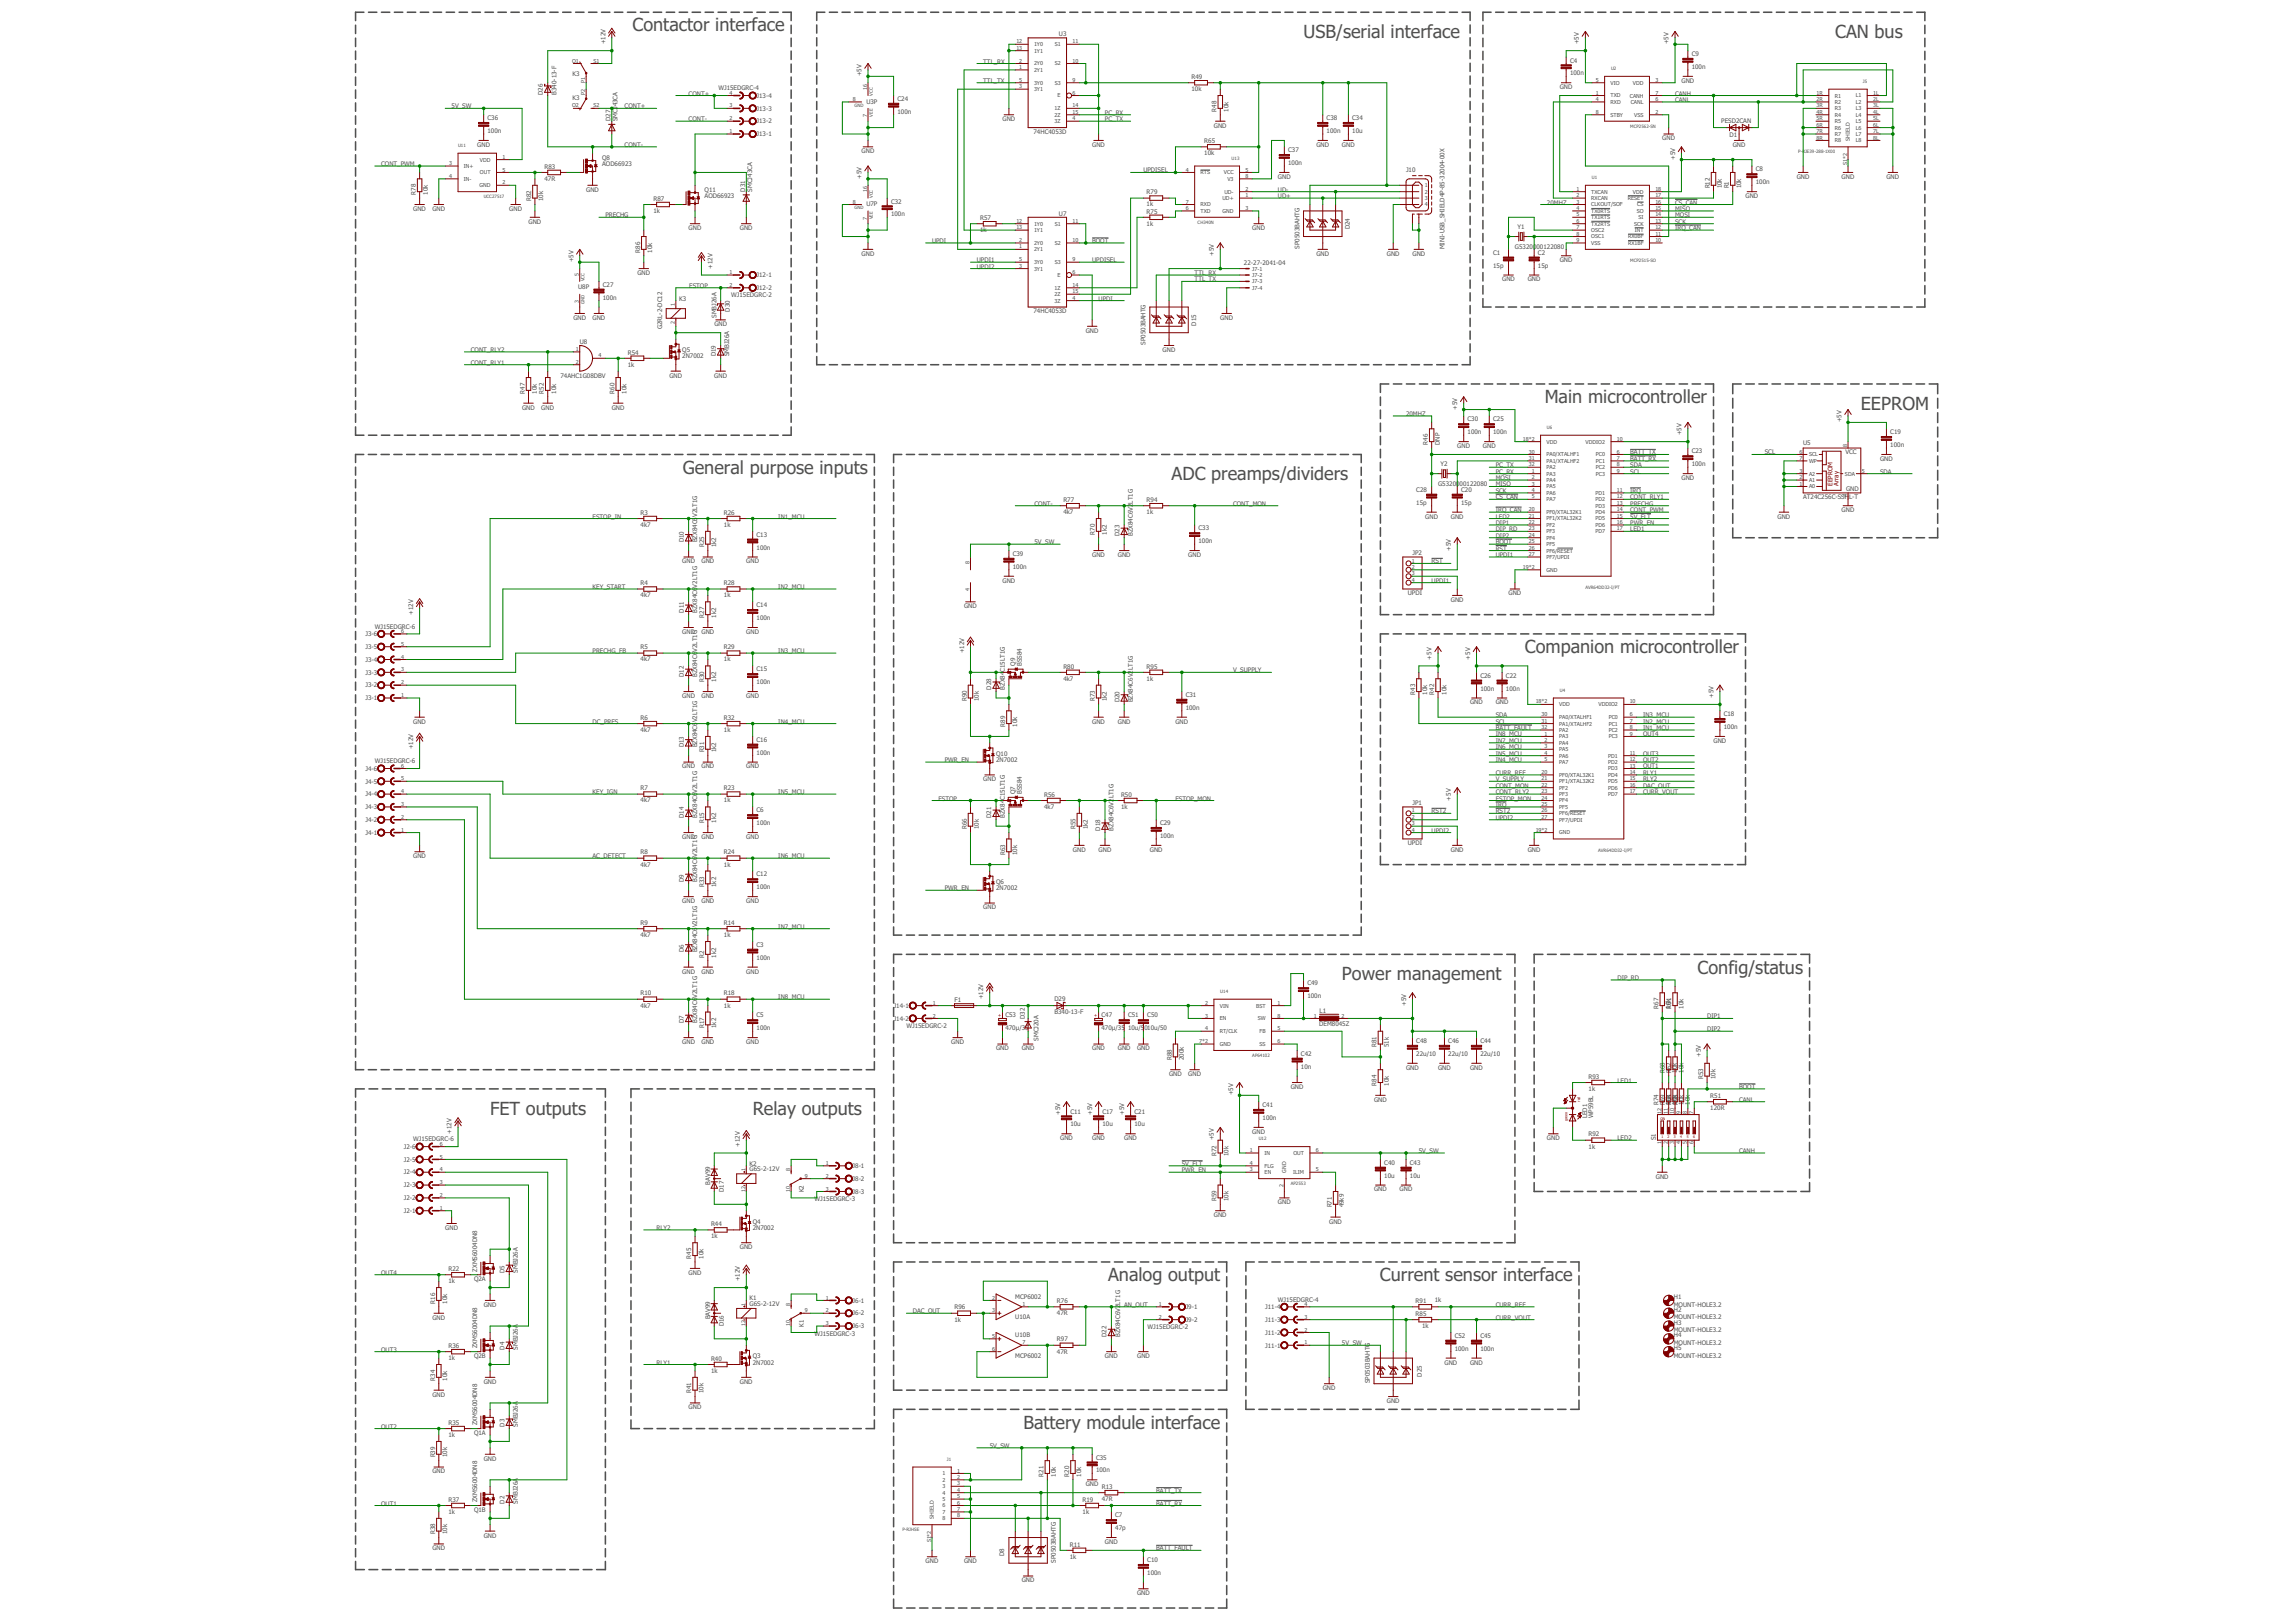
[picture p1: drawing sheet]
<svg xmlns="http://www.w3.org/2000/svg" width="841mm" height="594mm" viewBox="0 0 841 594" stroke-linecap="round" stroke-linejoin="round" font-family="sans-serif">
<defs><g id="words">
<g font-size="6.6" fill="#505050">
<text x="231.8" y="11.5">Contactor interface</text>
<text x="477.7" y="13.9">USB/serial interface</text>
<text x="672.5" y="13.9">CAN bus</text>
<text x="566.1" y="147.7">Main microcontroller</text>
<text x="681.9" y="150">EEPROM</text>
<text x="250.2" y="173.5">General purpose inputs</text>
<text x="429.3" y="175.8">ADC preamps/dividers</text>
<text x="558.8" y="239.2">Companion microcontroller</text>
<text x="491.8" y="358.9">Power management</text>
<text x="622.1" y="356.6">Config/status</text>
<text x="179.6" y="408.2">FET outputs</text>
<text x="275.8" y="408.2">Relay outputs</text>
<text x="406.1" y="469.3">Analog output</text>
<text x="505.7" y="469.3">Current sensor interface</text>
<text x="375" y="523.2">Battery module interface</text>
</g>
<g font-size="2.3" fill="#505050">
<text x="221.8" y="16.2" transform="rotate(-90 221.8 16.2)">+12V</text>
<text x="388.1" y="13.3">U3</text>
<text x="578.6" y="16.2" transform="rotate(-90 578.6 16.2)">+5V</text>
<text x="611.5" y="16.2" transform="rotate(-90 611.5 16.2)">+5V</text>
<text x="360.3" y="23.3">TTL_RX</text>
<text x="575.3" y="22.9">C4</text>
<text x="619.9" y="20.6">C9</text>
<text x="209.8" y="28">K3</text>
<text x="315.7" y="28" transform="rotate(-90 315.7 28)">+5V</text>
<text x="436.6" y="28.9">R49</text>
<text x="575.3" y="27.6">100n</text>
<text x="619.9" y="25.3">100n</text>
<text x="199" y="34.8" transform="rotate(-90 199 34.8)">D26</text>
<text x="203.9" y="34.8" transform="rotate(-90 203.9 34.8)">B340-13-F</text>
<text x="252.4" y="35">CONT+</text>
<text x="263.3" y="33.1">WJ15EDGRC-4</text>
<text x="277.2" y="35.8">J13-4</text>
<text x="360.3" y="30.3">TTL_TX</text>
<text x="436.6" y="33.4">10k</text>
<text x="571.6" y="32.7">GND</text>
<text x="613.8" y="35">CANH</text>
<text x="616.2" y="30.3">GND</text>
<text x="165.5" y="39.7">5V_SW</text>
<text x="209.8" y="36.6">K3</text>
<text x="228.9" y="39.7">CONT+</text>
<text x="277.2" y="40.5">J13-3</text>
<text x="317.5" y="37.9">U3P</text>
<text x="328.9" y="41.7">100n</text>
<text x="328.9" y="37">C24</text>
<text x="445.8" y="40.9" transform="rotate(-90 445.8 40.9)">R48</text>
<text x="450.2" y="40.9" transform="rotate(-90 450.2 40.9)">10k</text>
<text x="613.8" y="37.3">CANL</text>
<text x="178.7" y="44">C36</text>
<text x="223.7" y="44.4" transform="rotate(-90 223.7 44.4)">D27</text>
<text x="226.3" y="44.4" transform="rotate(-90 226.3 44.4)">SMCJ43CA</text>
<text x="252.4" y="44.4">CONT-</text>
<text x="277.2" y="45.2">J13-2</text>
<text x="367.4" y="44.4">GND</text>
<text x="404.9" y="44.4">PC_TX</text>
<text x="404.9" y="42">PC_RX</text>
<text x="444.8" y="46.7">GND</text>
<text x="486.1" y="44">C38</text>
<text x="495.5" y="44">C34</text>
<text x="630.8" y="45.2">PESD2CAN</text>
<text x="174.9" y="53.8">GND</text>
<text x="178.7" y="48.7">100n</text>
<text x="228.9" y="53.8">CONT-</text>
<text x="277.2" y="49.9">J13-1</text>
<text x="378.7" y="49.1">74HC4053D</text>
<text x="400.2" y="53.8">GND</text>
<text x="441.3" y="52.4">R65</text>
<text x="482.4" y="53.8">GND</text>
<text x="486.1" y="48.7">100n</text>
<text x="491.8" y="53.8">GND</text>
<text x="495.5" y="48.7">10u</text>
<text x="609.1" y="51.4">GND</text>
<text x="633.8" y="50.2">D1</text>
<text x="635" y="53.8">GND</text>
<text x="220.7" y="58.5">Q8</text>
<text x="315.7" y="56.1">GND</text>
<text x="441.3" y="56.8">10k</text>
<text x="472.1" y="55.8">C37</text>
<text x="613.8" y="58.5" transform="rotate(-90 613.8 58.5)">+5V</text>
<text x="139.7" y="60.8">CONT_PWM</text>
<text x="199.5" y="61.8">R83</text>
<text x="220.7" y="60.8">AOD66923</text>
<text x="315.7" y="65.5" transform="rotate(-90 315.7 65.5)">+5V</text>
<text x="419" y="63.2">UPDISEL</text>
<text x="468.3" y="65.5">GND</text>
<text x="472.1" y="60.5">100n</text>
<text x="515.3" y="63.2">J10</text>
<text x="643.4" y="62.8">C8</text>
<text x="658.4" y="65.5">GND</text>
<text x="674.9" y="65.5">GND</text>
<text x="691.3" y="65.5">GND</text>
<text x="152.4" y="71.4" transform="rotate(-90 152.4 71.4)">R78</text>
<text x="156.8" y="71.4" transform="rotate(-90 156.8 71.4)">10k</text>
<text x="199.5" y="66.2">47R</text>
<text x="214.8" y="70.2">GND</text>
<text x="258.2" y="70.2">Q11</text>
<text x="273" y="70.2" transform="rotate(-90 273 70.2)">D31</text>
<text x="275.6" y="70.2" transform="rotate(-90 275.6 70.2)">SMCJ43CA</text>
<text x="420.2" y="71.2">R79</text>
<text x="468.3" y="70.2">UD-</text>
<text x="626.5" y="69" transform="rotate(-90 626.5 69)">R12</text>
<text x="631" y="69" transform="rotate(-90 631 69)">10k</text>
<text x="633.6" y="69" transform="rotate(-90 633.6 69)">R1</text>
<text x="638" y="69" transform="rotate(-90 638 69)">10k</text>
<text x="643.4" y="67.5">100n</text>
<text x="151.4" y="77.2">GND</text>
<text x="158.5" y="77.2">GND</text>
<text x="186.6" y="77.2">GND</text>
<text x="194.6" y="73.7" transform="rotate(-90 194.6 73.7)">R82</text>
<text x="199.1" y="73.7" transform="rotate(-90 199.1 73.7)">10k</text>
<text x="239.4" y="78">1k</text>
<text x="239.4" y="73.5">R87</text>
<text x="258.2" y="72.6">AOD66923</text>
<text x="317.5" y="75.5">U7P</text>
<text x="326.5" y="74.5">C32</text>
<text x="420.2" y="75.6">1k</text>
<text x="468.3" y="72.6">UD+</text>
<text x="566.9" y="74.9">20MHZ</text>
<text x="613.8" y="77.2">MISO</text>
<text x="613.8" y="74.9">CS_CAN</text>
<text x="639.7" y="72.6">GND</text>
<text x="193.7" y="81.9">GND</text>
<text x="221.8" y="79.6">PRECHG</text>
<text x="326.5" y="79.2">100n</text>
<text x="359.2" y="80.6">R57</text>
<text x="388.1" y="79">U7</text>
<text x="420.2" y="82.6">1k</text>
<text x="420.2" y="78.2">R75</text>
<text x="556.1" y="83.8">Y1</text>
<text x="613.8" y="79.6">MOSI</text>
<text x="613.8" y="81.9">SCK</text>
<text x="252.4" y="84.3">GND</text>
<text x="271.1" y="84.3">GND</text>
<text x="341.6" y="89">UPDI</text>
<text x="359.2" y="85">1k</text>
<text x="400.2" y="89">BOOT</text>
<text x="458.9" y="84.3">GND</text>
<text x="494.7" y="84.1" transform="rotate(-90 494.7 84.1)">D24</text>
<text x="613.8" y="84.3">IRQ_CAN</text>
<text x="234.5" y="92.5" transform="rotate(-90 234.5 92.5)">R86</text>
<text x="239" y="92.5" transform="rotate(-90 239 92.5)">10k</text>
<text x="315.7" y="93.7">GND</text>
<text x="444.8" y="93.7" transform="rotate(-90 444.8 93.7)">+5V</text>
<text x="476.2" y="91.1" transform="rotate(-90 476.2 91.1)">SP0503BAHTG</text>
<text x="482.4" y="93.7">GND</text>
<text x="508.2" y="93.7">GND</text>
<text x="517.6" y="93.7">GND</text>
<text x="529.3" y="91.3" transform="rotate(-90 529.3 91.3)">MINI-USB_SHIELD4P-85-32004-00X</text>
<text x="547.2" y="93.3">C1</text>
<text x="555.2" y="91.3">G5320000122080</text>
<text x="563.6" y="93.3">C2</text>
<text x="210.1" y="96" transform="rotate(-90 210.1 96)">+5V</text>
<text x="233.6" y="100.7">GND</text>
<text x="261.1" y="98.4" transform="rotate(-90 261.1 98.4)">+12V</text>
<text x="277.2" y="101.6">J12-1</text>
<text x="358" y="98.4">UPDI2</text>
<text x="358" y="96">UPDI1</text>
<text x="400.2" y="96">UPDISEL</text>
<text x="437.8" y="100.7">TTL_RX</text>
<text x="455.9" y="97.1">22-27-2041-04</text>
<text x="547.2" y="98">15p</text>
<text x="563.6" y="98">15p</text>
<text x="571.6" y="96">GND</text>
<text x="211.9" y="106">U8P</text>
<text x="220.9" y="105.1">C27</text>
<text x="252.6" y="105.4">ESTOP</text>
<text x="277.2" y="106.2">J12-2</text>
<text x="437.8" y="103.1">TTL_TX</text>
<text x="550.5" y="103.1">GND</text>
<text x="559.9" y="103.1">GND</text>
<text x="220.9" y="109.8">100n</text>
<text x="248.8" y="110.1">K3</text>
<text x="268" y="108.9">WJ15EDGRC-2</text>
<text x="402.6" y="110.1">UPDI</text>
<text x="210.1" y="117.2">GND</text>
<text x="217.1" y="117.2">GND</text>
<text x="261.8" y="119.5">GND</text>
<text x="262.6" y="116.4" transform="rotate(-90 262.6 116.4)">SMBJ26A</text>
<text x="267.5" y="114.1" transform="rotate(-90 267.5 114.1)">D30</text>
<text x="378.7" y="114.8">74HC4053D</text>
<text x="438.4" y="119.3" transform="rotate(-90 438.4 119.3)">D15</text>
<text x="447.2" y="117.2">GND</text>
<text x="212.5" y="126">U8</text>
<text x="242.6" y="120.7" transform="rotate(-90 242.6 120.7)">G2RL-2-DC12</text>
<text x="397.9" y="121.8">GND</text>
<text x="172.5" y="128.9">CONT_RLY2</text>
<text x="230.1" y="129.9">R54</text>
<text x="250" y="131.2">2N7002</text>
<text x="250" y="128.9">Q5</text>
<text x="262.3" y="130.5" transform="rotate(-90 262.3 130.5)">D19</text>
<text x="267.3" y="130.5" transform="rotate(-90 267.3 130.5)">SMBJ26A</text>
<text x="419.8" y="126.3" transform="rotate(-90 419.8 126.3)">SP0503BAHTG</text>
<text x="426.1" y="128.9">GND</text>
<text x="172.5" y="133.6">CONT_RLY1</text>
<text x="230.1" y="134.3">1k</text>
<text x="205.4" y="138.3">74AHC1G08DBV</text>
<text x="245.3" y="138.3">GND</text>
<text x="261.7" y="138.3">GND</text>
<text x="192.3" y="144.1" transform="rotate(-90 192.3 144.1)">R47</text>
<text x="196.7" y="144.1" transform="rotate(-90 196.7 144.1)">10k</text>
<text x="199.3" y="144.1" transform="rotate(-90 199.3 144.1)">R52</text>
<text x="203.8" y="144.1" transform="rotate(-90 203.8 144.1)">10k</text>
<text x="225.2" y="144.1" transform="rotate(-90 225.2 144.1)">R60</text>
<text x="229.6" y="144.1" transform="rotate(-90 229.6 144.1)">10k</text>
<text x="191.3" y="150">GND</text>
<text x="198.4" y="150">GND</text>
<text x="224.2" y="150">GND</text>
<text x="515.3" y="152.4">20MHZ</text>
<text x="534" y="150" transform="rotate(-90 534 150)">+5V</text>
<text x="537.8" y="154.4">C30</text>
<text x="547.2" y="154.4">C25</text>
<text x="674.9" y="154.7" transform="rotate(-90 674.9 154.7)">+5V</text>
<text x="537.8" y="159.1">100n</text>
<text x="547.2" y="159.1">100n</text>
<text x="616.2" y="159.4" transform="rotate(-90 616.2 159.4)">+5V</text>
<text x="692.7" y="159.1">C19</text>
<text x="523.3" y="162.9" transform="rotate(-90 523.3 162.9)">R46</text>
<text x="527.7" y="162.9" transform="rotate(-90 527.7 162.9)">DNP</text>
<text x="534" y="164.1">GND</text>
<text x="543.4" y="164.1">GND</text>
<text x="597.4" y="166.4">BATT_TX</text>
<text x="619.9" y="166.1">C23</text>
<text x="646.7" y="166.4">SCL</text>
<text x="660.8" y="162.9">U5</text>
<text x="676.3" y="166.4">VCC</text>
<text x="692.7" y="163.7">100n</text>
<text x="527.9" y="170.7">Y2</text>
<text x="548.1" y="171.1">PC_TX</text>
<text x="548.1" y="173.5">PC_RX</text>
<text x="597.4" y="168.8">BATT_RX</text>
<text x="597.4" y="171.1">SDA</text>
<text x="597.4" y="173.5">SCL</text>
<text x="619.9" y="170.8">100n</text>
<text x="689" y="168.8">GND</text>
<text x="689" y="173.5">SDA</text>
<text x="527" y="178.2">G5320000122080</text>
<text x="548.1" y="175.8">MOSI</text>
<text x="548.1" y="178.2">MISO</text>
<text x="616.2" y="175.8">GND</text>
<text x="676.5" y="179.8">GND</text>
<text x="379.1" y="185.2">CONT-</text>
<text x="389.7" y="183.8">R77</text>
<text x="420.2" y="183.8">R94</text>
<text x="451.9" y="185.2">CONT_MON</text>
<text x="519" y="184.9">15p</text>
<text x="519" y="180.2">C28</text>
<text x="535.4" y="184.9">15p</text>
<text x="535.4" y="180.2">C20</text>
<text x="548.1" y="180.5">SCK</text>
<text x="548.1" y="182.9">CS_CAN</text>
<text x="597.4" y="185.2">PRECHG</text>
<text x="597.4" y="182.9">CONT_RLY1</text>
<text x="597.4" y="180.5">IRQ</text>
<text x="660.8" y="182.9">AT24C256C-SSH</text>
<text x="677.6" y="182.9">L-T</text>
<text x="217.1" y="189.9">ESTOP_IN</text>
<text x="234.8" y="188.5">R3</text>
<text x="255.5" y="189.4" transform="rotate(-90 255.5 189.4)">V2LT1G</text>
<text x="265.3" y="188.5">R26</text>
<text x="285.2" y="189.9">IN1_MCU</text>
<text x="389.7" y="188.3">4k7</text>
<text x="420.2" y="188.3">1k</text>
<text x="522.3" y="189.9">GND</text>
<text x="531.7" y="189.9">GND</text>
<text x="548.1" y="189.9">LED2</text>
<text x="548.1" y="187.6">IRQ_CAN</text>
<text x="597.4" y="187.6">CONT_PWM</text>
<text x="597.4" y="189.9">5V_FLT</text>
<text x="651.4" y="189.9">GND</text>
<text x="674.9" y="187.6">GND</text>
<text x="234.8" y="193">4k7</text>
<text x="265.3" y="193">1k</text>
<text x="277.2" y="196.6">C13</text>
<text x="401.2" y="195.8" transform="rotate(-90 401.2 195.8)">R70</text>
<text x="405.6" y="195.8" transform="rotate(-90 405.6 195.8)">1k2</text>
<text x="410.2" y="196.3" transform="rotate(-90 410.2 196.3)">D23</text>
<text x="415.1" y="196.3" transform="rotate(-90 415.1 196.3)">BZX84C6V2LT1G</text>
<text x="439.2" y="194.3">C33</text>
<text x="548.1" y="192.3">DIP1</text>
<text x="548.1" y="197">DIP2</text>
<text x="548.1" y="194.6">DIP_RD</text>
<text x="597.4" y="194.6">LED1</text>
<text x="597.4" y="192.3">PWR_EN</text>
<text x="250.6" y="198.6" transform="rotate(-90 250.6 198.6)">D10</text>
<text x="255.5" y="198.6" transform="rotate(-90 255.5 198.6)">BZX84C6</text>
<text x="258" y="200.5" transform="rotate(-90 258 200.5)">R25</text>
<text x="262.5" y="200.5" transform="rotate(-90 262.5 200.5)">1k2</text>
<text x="277.2" y="201.3">100n</text>
<text x="371.1" y="203.7">C39</text>
<text x="379.1" y="199.3">5V_SW</text>
<text x="439.2" y="199">100n</text>
<text x="517.6" y="203.4">JP2</text>
<text x="531.7" y="201.7" transform="rotate(-90 531.7 201.7)">+5V</text>
<text x="548.1" y="201.7">RST</text>
<text x="548.1" y="199.3">BOOT</text>
<text x="250" y="206.4">GND</text>
<text x="257.1" y="206.4">GND</text>
<text x="273.5" y="206.4">GND</text>
<text x="371.1" y="208.3">100n</text>
<text x="400.2" y="204">GND</text>
<text x="409.6" y="204">GND</text>
<text x="435.4" y="204">GND</text>
<text x="524.6" y="206.4">RST</text>
<text x="548.1" y="204">UPDI1</text>
<text x="217.1" y="215.7">KEY_START</text>
<text x="234.8" y="214.4">R4</text>
<text x="255.5" y="215.3" transform="rotate(-90 255.5 215.3)">V2LT1G</text>
<text x="265.3" y="214.4">R28</text>
<text x="285.2" y="215.7">IN2_MCU</text>
<text x="367.4" y="213.4">GND</text>
<text x="524.6" y="213.4">UPDI1</text>
<text x="234.8" y="218.8">4k7</text>
<text x="265.3" y="218.8">1k</text>
<text x="515.9" y="218.1">UPDI</text>
<text x="531.7" y="220.4">GND</text>
<text x="552.8" y="218.1">GND</text>
<text x="151.4" y="225.1" transform="rotate(-90 151.4 225.1)">+12V</text>
<text x="250.6" y="224.4" transform="rotate(-90 250.6 224.4)">D11</text>
<text x="255.5" y="224.4" transform="rotate(-90 255.5 224.4)">BZX84C6</text>
<text x="258" y="226.3" transform="rotate(-90 258 226.3)">R27</text>
<text x="262.5" y="226.3" transform="rotate(-90 262.5 226.3)">1k2</text>
<text x="277.2" y="227.1">100n</text>
<text x="277.2" y="222.4">C14</text>
<text x="353.3" y="222.8">GND</text>
<text x="133.9" y="233">J3-6</text>
<text x="137.3" y="230.3">WJ15EDGRC-6</text>
<text x="250" y="232.2">GND</text>
<text x="257.1" y="232.2">GND</text>
<text x="273.5" y="232.2">GND</text>
<text x="133.9" y="237.7">J3-5</text>
<text x="217.1" y="239.2">PRECHG_FB</text>
<text x="234.8" y="237.8">R5</text>
<text x="255.5" y="238.7" transform="rotate(-90 255.5 238.7)">V2LT1G</text>
<text x="265.3" y="237.8">R29</text>
<text x="285.2" y="239.2">IN3_MCU</text>
<text x="353.3" y="239.2" transform="rotate(-90 353.3 239.2)">+12V</text>
<text x="133.9" y="242.4">J3-4</text>
<text x="234.8" y="242.3">4k7</text>
<text x="265.3" y="242.3">1k</text>
<text x="277.2" y="245.9">C15</text>
<text x="372.1" y="243.9" transform="rotate(-90 372.1 243.9)">Q9</text>
<text x="374.4" y="243.9" transform="rotate(-90 374.4 243.9)">BSS84</text>
<text x="389.7" y="244.9">R80</text>
<text x="420.2" y="244.9">R95</text>
<text x="524.6" y="241.6" transform="rotate(-90 524.6 241.6)">+5V</text>
<text x="538.7" y="241.6" transform="rotate(-90 538.7 241.6)">+5V</text>
<text x="133.9" y="251.8">J3-2</text>
<text x="133.9" y="247.1">J3-3</text>
<text x="250.6" y="247.9" transform="rotate(-90 250.6 247.9)">D12</text>
<text x="255.5" y="247.9" transform="rotate(-90 255.5 247.9)">BZX84C6</text>
<text x="258" y="249.8" transform="rotate(-90 258 249.8)">R30</text>
<text x="262.5" y="249.8" transform="rotate(-90 262.5 249.8)">1k2</text>
<text x="277.2" y="250.6">100n</text>
<text x="368.2" y="246.1" transform="rotate(-90 368.2 246.1)">C15LT1G</text>
<text x="389.7" y="249.3">4k7</text>
<text x="420.2" y="249.3">1k</text>
<text x="451.9" y="246.3">V_SUPPLY</text>
<text x="542.5" y="248.3">C26</text>
<text x="551.9" y="248.3">C22</text>
<text x="133.9" y="256.5">J3-1</text>
<text x="250" y="255.6">GND</text>
<text x="257.1" y="255.6">GND</text>
<text x="273.5" y="255.6">GND</text>
<text x="354.3" y="256.8" transform="rotate(-90 354.3 256.8)">R90</text>
<text x="358.7" y="256.8" transform="rotate(-90 358.7 256.8)">10k</text>
<text x="363.3" y="252.6" transform="rotate(-90 363.3 252.6)">D28</text>
<text x="368.2" y="252.6" transform="rotate(-90 368.2 252.6)">BZX84</text>
<text x="401.2" y="256.8" transform="rotate(-90 401.2 256.8)">R73</text>
<text x="405.6" y="256.8" transform="rotate(-90 405.6 256.8)">1k2</text>
<text x="410.2" y="257.3" transform="rotate(-90 410.2 257.3)">D20</text>
<text x="415.1" y="257.3" transform="rotate(-90 415.1 257.3)">BZX84C6V2LT1G</text>
<text x="434.5" y="255.3">C31</text>
<text x="518.6" y="254.5" transform="rotate(-90 518.6 254.5)">R43</text>
<text x="523" y="254.5" transform="rotate(-90 523 254.5)">10k</text>
<text x="525.6" y="254.5" transform="rotate(-90 525.6 254.5)">R42</text>
<text x="530" y="254.5" transform="rotate(-90 530 254.5)">10k</text>
<text x="538.7" y="258">GND</text>
<text x="542.5" y="252.9">100n</text>
<text x="548.1" y="258">GND</text>
<text x="551.9" y="252.9">100n</text>
<text x="627.9" y="255.6" transform="rotate(-90 627.9 255.6)">+5V</text>
<text x="234.8" y="263.7">R6</text>
<text x="265.3" y="263.7">R32</text>
<text x="434.5" y="260">100n</text>
<text x="548.1" y="262.7">SDA</text>
<text x="602.1" y="262.7">IN3_MCU</text>
<text x="631.7" y="262.3">C18</text>
<text x="151.4" y="265">GND</text>
<text x="217.1" y="265">DC_PRES</text>
<text x="234.8" y="268.1">4k7</text>
<text x="255.5" y="264.6" transform="rotate(-90 255.5 264.6)">V2LT1G</text>
<text x="265.3" y="268.1">1k</text>
<text x="285.2" y="265">IN4_MCU</text>
<text x="368.3" y="266.2" transform="rotate(-90 368.3 266.2)">R89</text>
<text x="372.8" y="266.2" transform="rotate(-90 372.8 266.2)">10k</text>
<text x="400.2" y="265">GND</text>
<text x="409.6" y="265">GND</text>
<text x="430.8" y="265">GND</text>
<text x="548.1" y="267.4">BATT_FAULT</text>
<text x="548.1" y="265">SCL</text>
<text x="548.1" y="269.7">IN8_MCU</text>
<text x="602.1" y="267.4">IN1_MCU</text>
<text x="602.1" y="265">IN2_MCU</text>
<text x="602.1" y="269.7">OUT4</text>
<text x="631.7" y="267">100n</text>
<text x="151.4" y="274.4" transform="rotate(-90 151.4 274.4)">+12V</text>
<text x="250.6" y="273.7" transform="rotate(-90 250.6 273.7)">D13</text>
<text x="255.5" y="273.7" transform="rotate(-90 255.5 273.7)">BZX84C6</text>
<text x="258" y="275.6" transform="rotate(-90 258 275.6)">R31</text>
<text x="262.5" y="275.6" transform="rotate(-90 262.5 275.6)">1k2</text>
<text x="277.2" y="271.7">C16</text>
<text x="548.1" y="274.4">IN6_MCU</text>
<text x="548.1" y="272.1">IN7_MCU</text>
<text x="627.9" y="272.1">GND</text>
<text x="137.3" y="279.6">WJ15EDGRC-6</text>
<text x="250" y="281.5">GND</text>
<text x="257.1" y="281.5">GND</text>
<text x="273.5" y="281.5">GND</text>
<text x="277.2" y="276.4">100n</text>
<text x="346.3" y="279.1">PWR_EN</text>
<text x="365" y="279.1">2N7002</text>
<text x="365" y="276.8">Q10</text>
<text x="548.1" y="276.8">IN5_MCU</text>
<text x="548.1" y="279.1">IN4_MCU</text>
<text x="602.1" y="279.1">OUT2</text>
<text x="602.1" y="276.8">OUT3</text>
<text x="602.1" y="281.5">OUT1</text>
<text x="133.9" y="282.3">J4-6</text>
<text x="133.9" y="287">J4-5</text>
<text x="360.3" y="286.2">GND</text>
<text x="548.1" y="286.2">V_SUPPLY</text>
<text x="548.1" y="283.8">CURR_REF</text>
<text x="602.1" y="283.8">RLY1</text>
<text x="602.1" y="286.2">RLY2</text>
<text x="133.9" y="291.7">J4-4</text>
<text x="217.1" y="290.9">KEY_IGN</text>
<text x="234.8" y="293.9">4k7</text>
<text x="234.8" y="289.5">R7</text>
<text x="255.5" y="290.4" transform="rotate(-90 255.5 290.4)">V2LT1G</text>
<text x="265.3" y="293.9">1k</text>
<text x="265.3" y="289.5">R23</text>
<text x="285.2" y="290.9">IN5_MCU</text>
<text x="343.9" y="293.2">ESTOP</text>
<text x="368.2" y="293" transform="rotate(-90 368.2 293)">C15LT1G</text>
<text x="372.1" y="290.9" transform="rotate(-90 372.1 290.9)">Q7</text>
<text x="374.4" y="290.9" transform="rotate(-90 374.4 290.9)">BSS84</text>
<text x="382.6" y="291.8">R56</text>
<text x="410.8" y="291.8">R50</text>
<text x="430.8" y="293.2">ESTOP_MON</text>
<text x="531.7" y="293.2" transform="rotate(-90 531.7 293.2)">+5V</text>
<text x="548.1" y="290.9">CONT_RLY2</text>
<text x="548.1" y="288.5">CONT_MON</text>
<text x="548.1" y="293.2">ESTOP_MON</text>
<text x="602.1" y="288.5">DAC_OUT</text>
<text x="602.1" y="290.9">CURR_VOUT</text>
<text x="133.9" y="296.4">J4-3</text>
<text x="250.6" y="299.5" transform="rotate(-90 250.6 299.5)">D14</text>
<text x="255.5" y="299.5" transform="rotate(-90 255.5 299.5)">BZX84C6</text>
<text x="277.2" y="297.5">C6</text>
<text x="363.3" y="299.5" transform="rotate(-90 363.3 299.5)">D21</text>
<text x="368.2" y="299.5" transform="rotate(-90 368.2 299.5)">BZX84</text>
<text x="382.6" y="296.3">4k7</text>
<text x="410.8" y="296.3">1k</text>
<text x="517.6" y="295">JP1</text>
<text x="524.6" y="297.9">RST2</text>
<text x="548.1" y="295.6">IRQ</text>
<text x="548.1" y="297.9">RST2</text>
<text x="133.9" y="305.8">J4-1</text>
<text x="133.9" y="301.1">J4-2</text>
<text x="258" y="301.4" transform="rotate(-90 258 301.4)">R15</text>
<text x="262.5" y="301.4" transform="rotate(-90 262.5 301.4)">1k2</text>
<text x="277.2" y="302.2">100n</text>
<text x="354.3" y="303.8" transform="rotate(-90 354.3 303.8)">R66</text>
<text x="358.7" y="303.8" transform="rotate(-90 358.7 303.8)">10k</text>
<text x="394.2" y="303.8" transform="rotate(-90 394.2 303.8)">R55</text>
<text x="398.6" y="303.8" transform="rotate(-90 398.6 303.8)">1k2</text>
<text x="403.2" y="304.2" transform="rotate(-90 403.2 304.2)">D18</text>
<text x="408.1" y="304.2" transform="rotate(-90 408.1 304.2)">BZX84C6V2LT1G</text>
<text x="425.1" y="302.2">C29</text>
<text x="524.6" y="304.9">UPDI2</text>
<text x="548.1" y="300.2">UPDI2</text>
<text x="250" y="307.3">GND</text>
<text x="257.1" y="307.3">GND</text>
<text x="273.5" y="307.3">GND</text>
<text x="393.2" y="312">GND</text>
<text x="402.6" y="312">GND</text>
<text x="421.4" y="312">GND</text>
<text x="425.1" y="306.9">100n</text>
<text x="515.9" y="309.6">UPDI</text>
<text x="531.7" y="312">GND</text>
<text x="559.9" y="312">GND</text>
<text x="151.4" y="314.3">GND</text>
<text x="217.1" y="314.3">AC_DETECT</text>
<text x="234.8" y="317.4">4k7</text>
<text x="234.8" y="312.9">R8</text>
<text x="255.5" y="313.8" transform="rotate(-90 255.5 313.8)">V2LT1G</text>
<text x="265.3" y="317.4">1k</text>
<text x="265.3" y="312.9">R24</text>
<text x="285.2" y="314.3">IN6_MCU</text>
<text x="368.3" y="313.2" transform="rotate(-90 368.3 313.2)">R63</text>
<text x="372.8" y="313.2" transform="rotate(-90 372.8 313.2)">10k</text>
<text x="250.6" y="323" transform="rotate(-90 250.6 323)">D9</text>
<text x="255.5" y="323" transform="rotate(-90 255.5 323)">BZX84C6</text>
<text x="277.2" y="321">C12</text>
<text x="365" y="323.7">Q6</text>
<text x="258" y="324.9" transform="rotate(-90 258 324.9)">R33</text>
<text x="262.5" y="324.9" transform="rotate(-90 262.5 324.9)">1k2</text>
<text x="277.2" y="325.7">100n</text>
<text x="346.3" y="326.1">PWR_EN</text>
<text x="365" y="326.1">2N7002</text>
<text x="250" y="330.8">GND</text>
<text x="257.1" y="330.8">GND</text>
<text x="273.5" y="330.8">GND</text>
<text x="360.3" y="333.1">GND</text>
<text x="234.8" y="338.8">R9</text>
<text x="255.5" y="339.7" transform="rotate(-90 255.5 339.7)">V2LT1G</text>
<text x="265.3" y="338.8">R14</text>
<text x="285.2" y="340.1">IN7_MCU</text>
<text x="234.8" y="343.2">4k7</text>
<text x="265.3" y="343.2">1k</text>
<text x="277.2" y="346.8">C3</text>
<text x="250.6" y="348.8" transform="rotate(-90 250.6 348.8)">D6</text>
<text x="255.5" y="348.8" transform="rotate(-90 255.5 348.8)">BZX84C6</text>
<text x="258" y="350.7" transform="rotate(-90 258 350.7)">R2</text>
<text x="262.5" y="350.7" transform="rotate(-90 262.5 350.7)">1k2</text>
<text x="277.2" y="351.5">100n</text>
<text x="250" y="356.6">GND</text>
<text x="257.1" y="356.6">GND</text>
<text x="273.5" y="356.6">GND</text>
<text x="592.7" y="358.9">DIP_RD</text>
<text x="234.8" y="364.6">R10</text>
<text x="255.5" y="365.5" transform="rotate(-90 255.5 365.5)">V2LT1G</text>
<text x="265.3" y="364.6">R18</text>
<text x="285.2" y="366">IN8_MCU</text>
<text x="360.3" y="366" transform="rotate(-90 360.3 366)">+12V</text>
<text x="479.1" y="365.6">100n</text>
<text x="479.1" y="360.9">C49</text>
<text x="234.8" y="369">4k7</text>
<text x="265.3" y="369">1k</text>
<text x="327.5" y="369.1">J14-1</text>
<text x="349.8" y="367">F1</text>
<text x="386.4" y="371.5">B340-13-F</text>
<text x="386.4" y="366.6">D29</text>
<text x="483.6" y="370.9">L1</text>
<text x="515.3" y="368.3" transform="rotate(-90 515.3 368.3)">+5V</text>
<text x="607.8" y="369.5" transform="rotate(-90 607.8 369.5)">R67</text>
<text x="612.2" y="369.5" transform="rotate(-90 612.2 369.5)">10k</text>
<text x="612.5" y="369.5" transform="rotate(-90 612.5 369.5)">R61</text>
<text x="616.9" y="369.5" transform="rotate(-90 616.9 369.5)">10k</text>
<text x="250.6" y="374.7" transform="rotate(-90 250.6 374.7)">D7</text>
<text x="255.5" y="374.7" transform="rotate(-90 255.5 374.7)">BZX84C6</text>
<text x="258" y="376.5" transform="rotate(-90 258 376.5)">R17</text>
<text x="262.5" y="376.5" transform="rotate(-90 262.5 376.5)">1k2</text>
<text x="277.2" y="377.4">100n</text>
<text x="277.2" y="372.7">C5</text>
<text x="327.5" y="373.8">J14-2</text>
<text x="332.2" y="376.5">WJ15EDGRC-2</text>
<text x="368.4" y="377.3">470µ/35</text>
<text x="368.4" y="372.6">C53</text>
<text x="375.6" y="373.2" transform="rotate(-90 375.6 373.2)">D32</text>
<text x="403.6" y="377.3">470µ/35</text>
<text x="403.6" y="372.6">C47</text>
<text x="413.4" y="377.4">10u/5</text>
<text x="413.4" y="372.7">C51</text>
<text x="419.4" y="377.4">010u/50</text>
<text x="420.4" y="372.7">C50</text>
<text x="483.5" y="375.8">DEM8045Z</text>
<text x="625.6" y="373">DIP1</text>
<text x="625.6" y="377.7">DIP2</text>
<text x="250" y="382.4">GND</text>
<text x="257.1" y="382.4">GND</text>
<text x="273.5" y="382.4">GND</text>
<text x="348.6" y="382.4">GND</text>
<text x="380.5" y="381.2" transform="rotate(-90 380.5 381.2)">SMCJ20A</text>
<text x="504.5" y="383.6" transform="rotate(-90 504.5 383.6)">R81</text>
<text x="508.9" y="383.6" transform="rotate(-90 508.9 383.6)">51k</text>
<text x="519" y="382">C48</text>
<text x="530.7" y="382">C46</text>
<text x="542.5" y="382">C44</text>
<text x="365" y="384.7">GND</text>
<text x="374.4" y="384.7">GND</text>
<text x="400.2" y="384.7">GND</text>
<text x="409.6" y="384.7">GND</text>
<text x="416.7" y="384.7">GND</text>
<text x="429.4" y="388.3" transform="rotate(-90 429.4 388.3)">R88</text>
<text x="433.8" y="388.3" transform="rotate(-90 433.8 388.3)">200k</text>
<text x="476.8" y="386.7">C42</text>
<text x="519" y="386.7">22u/10</text>
<text x="530.7" y="386.7">22u/10</text>
<text x="542.5" y="386.7">22u/10</text>
<text x="623.2" y="387.1" transform="rotate(-90 623.2 387.1)">+5V</text>
<text x="428.4" y="394.1">GND</text>
<text x="435.4" y="394.1">GND</text>
<text x="476.8" y="391.4">10n</text>
<text x="515.3" y="391.8">GND</text>
<text x="527" y="391.8">GND</text>
<text x="538.7" y="391.8">GND</text>
<text x="582.2" y="395.1">R93</text>
<text x="610.1" y="393" transform="rotate(-90 610.1 393)">R68</text>
<text x="612.5" y="393" transform="rotate(-90 612.5 393)">R62</text>
<text x="614.5" y="393" transform="rotate(-90 614.5 393)">10k</text>
<text x="616.9" y="393" transform="rotate(-90 616.9 393)">10k</text>
<text x="624.2" y="395.3" transform="rotate(-90 624.2 395.3)">R53</text>
<text x="628.6" y="395.3" transform="rotate(-90 628.6 395.3)">10k</text>
<text x="451.9" y="401.2" transform="rotate(-90 451.9 401.2)">+5V</text>
<text x="473" y="398.8">GND</text>
<text x="504.5" y="397.7" transform="rotate(-90 504.5 397.7)">R84</text>
<text x="508.9" y="397.7" transform="rotate(-90 508.9 397.7)">10k</text>
<text x="582.2" y="399.5">1k</text>
<text x="592.7" y="396.5">LED1</text>
<text x="637.3" y="398.8">BOOT</text>
<text x="392.3" y="407.9">C11</text>
<text x="404" y="407.9">C17</text>
<text x="415.7" y="407.9">C21</text>
<text x="462.7" y="405.5">C41</text>
<text x="503.5" y="403.5">GND</text>
<text x="607.8" y="404.7" transform="rotate(-90 607.8 404.7)">R74</text>
<text x="610.1" y="404.7" transform="rotate(-90 610.1 404.7)">R69</text>
<text x="612.2" y="404.7" transform="rotate(-90 612.2 404.7)">10k</text>
<text x="612.5" y="404.7" transform="rotate(-90 612.5 404.7)">R64</text>
<text x="614.5" y="404.7" transform="rotate(-90 614.5 404.7)">10k</text>
<text x="614.8" y="404.7" transform="rotate(-90 614.8 404.7)">R58</text>
<text x="616.9" y="404.7" transform="rotate(-90 616.9 404.7)">10k</text>
<text x="619.2" y="404.7" transform="rotate(-90 619.2 404.7)">10k</text>
<text x="626.8" y="406.6">120R</text>
<text x="626.8" y="402.1">R51</text>
<text x="637.3" y="403.5">CANL</text>
<text x="388.5" y="408.2" transform="rotate(-90 388.5 408.2)">+5V</text>
<text x="392.3" y="412.6">10u</text>
<text x="400.2" y="408.2" transform="rotate(-90 400.2 408.2)">+5V</text>
<text x="404" y="412.6">10u</text>
<text x="412" y="408.2" transform="rotate(-90 412 408.2)">+5V</text>
<text x="415.7" y="412.6">10u</text>
<text x="462.7" y="410.2">100n</text>
<text x="581.7" y="409.6" transform="rotate(-90 581.7 409.6)">LED1</text>
<text x="583.8" y="409.6" transform="rotate(-90 583.8 409.6)">WP59BL</text>
<text x="151.4" y="418.1">WJ15EDGRC-6</text>
<text x="165.5" y="415.3" transform="rotate(-90 165.5 415.3)">+12V</text>
<text x="271.1" y="420" transform="rotate(-90 271.1 420)">+12V</text>
<text x="388.5" y="417.6">GND</text>
<text x="400.2" y="417.6">GND</text>
<text x="412" y="417.6">GND</text>
<text x="444.8" y="417.6" transform="rotate(-90 444.8 417.6)">+5V</text>
<text x="458.9" y="415.3">GND</text>
<text x="566.9" y="417.6">GND</text>
<text x="582.2" y="416.2">R92</text>
<text x="592.7" y="417.6">LED2</text>
<text x="606.8" y="417.6" transform="rotate(-90 606.8 417.6)">S1</text>
<text x="148" y="420.8">J2-6</text>
<text x="148" y="425.5">J2-5</text>
<text x="445.8" y="423.5" transform="rotate(-90 445.8 423.5)">R72</text>
<text x="450.2" y="423.5" transform="rotate(-90 450.2 423.5)">10k</text>
<text x="520" y="422.3">5V_SW</text>
<text x="582.2" y="420.7">1k</text>
<text x="637.3" y="422.3">CANH</text>
<text x="148" y="430.2">J2-4</text>
<text x="274.7" y="429">G6S-2-12V</text>
<text x="274.7" y="427">K2</text>
<text x="312.4" y="427.8">J8-1</text>
<text x="433.1" y="429.3">PWR_EN</text>
<text x="433.1" y="427">5V_FLT</text>
<text x="507.3" y="431.3">10u</text>
<text x="507.3" y="426.6">C40</text>
<text x="516.7" y="431.3">10u</text>
<text x="516.7" y="426.6">C43</text>
<text x="606.8" y="431.7">GND</text>
<text x="148" y="434.9">J2-3</text>
<text x="260.2" y="433.9" transform="rotate(-90 260.2 433.9)">BAV99</text>
<text x="265.3" y="436.5" transform="rotate(-90 265.3 436.5)">D17</text>
<text x="294.6" y="436.7" transform="rotate(-90 294.6 436.7)">K2</text>
<text x="312.4" y="432.5">J8-2</text>
<text x="312.4" y="437.2">J8-3</text>
<text x="503.5" y="436.4">GND</text>
<text x="512.9" y="436.4">GND</text>
<text x="148" y="439.6">J2-2</text>
<text x="298.5" y="439.9">WJ15EDGRC-3</text>
<text x="445.8" y="439.9" transform="rotate(-90 445.8 439.9)">R59</text>
<text x="450.2" y="439.9" transform="rotate(-90 450.2 439.9)">10k</text>
<text x="468.3" y="441.1">GND</text>
<text x="488.1" y="442.3" transform="rotate(-90 488.1 442.3)">R71</text>
<text x="492.5" y="442.3" transform="rotate(-90 492.5 442.3)">49k9</text>
<text x="148" y="444.3">J2-1</text>
<text x="260.6" y="449.1">R44</text>
<text x="275.8" y="448.1">Q4</text>
<text x="444.8" y="445.8">GND</text>
<text x="487.1" y="448.1">GND</text>
<text x="163.2" y="450.5">GND</text>
<text x="240.6" y="450.5">RLY2</text>
<text x="260.6" y="453.5">1k</text>
<text x="275.8" y="450.5">2N7002</text>
<text x="253.3" y="461" transform="rotate(-90 253.3 461)">R45</text>
<text x="257.8" y="461" transform="rotate(-90 257.8 461)">10k</text>
<text x="271.1" y="457.5">GND</text>
<text x="139.7" y="466.9">OUT4</text>
<text x="164.3" y="465.5">R22</text>
<text x="174.9" y="465.7" transform="rotate(-90 174.9 465.7)">ZXMS6004DN8</text>
<text x="184.9" y="466.2" transform="rotate(-90 184.9 466.2)">D5</text>
<text x="189.8" y="466.2" transform="rotate(-90 189.8 466.2)">SMBJ26A</text>
<text x="252.4" y="466.9">GND</text>
<text x="164.3" y="470">1k</text>
<text x="173.7" y="469.3">Q2A</text>
<text x="271.1" y="469.3" transform="rotate(-90 271.1 469.3)">+12V</text>
<text x="159.4" y="477.5" transform="rotate(-90 159.4 477.5)">R16</text>
<text x="163.9" y="477.5" transform="rotate(-90 163.9 477.5)">10k</text>
<text x="177.2" y="478.6">GND</text>
<text x="274.7" y="478.3">G6S-2-12V</text>
<text x="274.7" y="476.3">K1</text>
<text x="312.4" y="477.1">J6-1</text>
<text x="349.8" y="479.6">R96</text>
<text x="372.1" y="475.6">MCP6002</text>
<text x="387.3" y="477.3">R76</text>
<text x="412" y="478.6">AN_OUT</text>
<text x="434.5" y="479.5">J9-1</text>
<text x="463.6" y="479.5">J11-4</text>
<text x="468.3" y="476.8">WJ15EDGRC-4</text>
<text x="518.8" y="477.3">R91</text>
<text x="525.8" y="477">1k</text>
<text x="548.1" y="478.6">CURR_REF</text>
<text x="613.4" y="478.6">MOUNT-HOLE3.2</text>
<text x="613.4" y="475.8">H1</text>
<text x="158.5" y="483.3">GND</text>
<text x="260.2" y="483.2" transform="rotate(-90 260.2 483.2)">BAV99</text>
<text x="265.3" y="485.8" transform="rotate(-90 265.3 485.8)">D16</text>
<text x="294.6" y="486" transform="rotate(-90 294.6 486)">K1</text>
<text x="312.4" y="481.8">J6-2</text>
<text x="334.5" y="481">DAC_OUT</text>
<text x="349.8" y="484">1k</text>
<text x="372.1" y="483.2">U10A</text>
<text x="387.3" y="481.7">47R</text>
<text x="434.5" y="484.2">J9-2</text>
<text x="463.6" y="484.2">J11-3</text>
<text x="518.8" y="482">R85</text>
<text x="548.1" y="483.3">CURR_VOUT</text>
<text x="613.4" y="483.3">MOUNT-HOLE3.2</text>
<text x="613.4" y="480.4">H2</text>
<text x="613.4" y="485.1">H3</text>
<text x="298.5" y="489.2">WJ15EDGRC-3</text>
<text x="312.4" y="486.5">J6-3</text>
<text x="372.1" y="489.8">U10B</text>
<text x="387.3" y="491.3">R97</text>
<text x="405.5" y="489.7" transform="rotate(-90 405.5 489.7)">D22</text>
<text x="410.4" y="489.7" transform="rotate(-90 410.4 489.7)">BZX84C6V2LT1G</text>
<text x="420.5" y="486.9">WJ15EDGRC-2</text>
<text x="463.6" y="488.9">J11-2</text>
<text x="521.1" y="486.4">1k</text>
<text x="533.1" y="490">C52</text>
<text x="542.5" y="490">C45</text>
<text x="613.4" y="488">MOUNT-HOLE3.2</text>
<text x="613.4" y="489.8">H4</text>
<text x="139.7" y="495.1">OUT3</text>
<text x="164.3" y="493.7">R36</text>
<text x="173.7" y="497.4">Q2B</text>
<text x="174.9" y="493.9" transform="rotate(-90 174.9 493.9)">ZXMS6004DN8</text>
<text x="184.9" y="494.4" transform="rotate(-90 184.9 494.4)">D4</text>
<text x="189.8" y="494.4" transform="rotate(-90 189.8 494.4)">SMBJ26A</text>
<text x="275.8" y="497.4">Q3</text>
<text x="372.1" y="497.4">MCP6002</text>
<text x="387.3" y="495.8">47R</text>
<text x="404.9" y="497.4">GND</text>
<text x="416.7" y="497.4">GND</text>
<text x="463.6" y="493.5">J11-1</text>
<text x="491.8" y="492.7">5V_SW</text>
<text x="533.1" y="494.7">100n</text>
<text x="542.5" y="494.7">100n</text>
<text x="613.4" y="492.7">MOUNT-HOLE3.2</text>
<text x="613.4" y="497.3">MOUNT-HOLE3.2</text>
<text x="613.4" y="494.5">H5</text>
<text x="164.3" y="498.1">1k</text>
<text x="240.6" y="499.8">RLY1</text>
<text x="260.6" y="502.8">1k</text>
<text x="260.6" y="498.4">R40</text>
<text x="275.8" y="499.8">2N7002</text>
<text x="529.3" y="499.8">GND</text>
<text x="538.7" y="499.8">GND</text>
<text x="159.4" y="505.6" transform="rotate(-90 159.4 505.6)">R34</text>
<text x="163.9" y="505.6" transform="rotate(-90 163.9 505.6)">10k</text>
<text x="177.2" y="506.8">GND</text>
<text x="271.1" y="506.8">GND</text>
<text x="484.7" y="509.2">GND</text>
<text x="502" y="506.6" transform="rotate(-90 502 506.6)">SP0503BAHTG</text>
<text x="521" y="504.2" transform="rotate(-90 521 504.2)">D25</text>
<text x="158.5" y="511.5">GND</text>
<text x="253.3" y="510.3" transform="rotate(-90 253.3 510.3)">R41</text>
<text x="257.8" y="510.3" transform="rotate(-90 257.8 510.3)">10k</text>
<text x="508.2" y="513.9">GND</text>
<text x="164.3" y="521.9">R35</text>
<text x="252.4" y="516.2">GND</text>
<text x="139.7" y="523.2">OUT2</text>
<text x="164.3" y="526.3">1k</text>
<text x="173.7" y="525.6">Q1A</text>
<text x="174.9" y="522.1" transform="rotate(-90 174.9 522.1)">ZXMS6004DN8</text>
<text x="184.9" y="522.5" transform="rotate(-90 184.9 522.5)">D3</text>
<text x="189.8" y="522.5" transform="rotate(-90 189.8 522.5)">SMBJ26A</text>
<text x="159.4" y="533.8" transform="rotate(-90 159.4 533.8)">R39</text>
<text x="163.9" y="533.8" transform="rotate(-90 163.9 533.8)">10k</text>
<text x="362.7" y="530.3">5V_SW</text>
<text x="158.5" y="539.7">GND</text>
<text x="177.2" y="535">GND</text>
<text x="401.6" y="539.3">100n</text>
<text x="401.6" y="534.6">C35</text>
<text x="382.4" y="540.8" transform="rotate(-90 382.4 540.8)">R21</text>
<text x="386.9" y="540.8" transform="rotate(-90 386.9 540.8)">10k</text>
<text x="391.8" y="540.8" transform="rotate(-90 391.8 540.8)">R20</text>
<text x="396.2" y="540.8" transform="rotate(-90 396.2 540.8)">10k</text>
<text x="397.9" y="544.4">GND</text>
<text x="403.8" y="545.3">R13</text>
<text x="139.7" y="551.4">OUT1</text>
<text x="164.3" y="550">R37</text>
<text x="174.9" y="550.2" transform="rotate(-90 174.9 550.2)">ZXMS6004DN8</text>
<text x="184.9" y="550.7" transform="rotate(-90 184.9 550.7)">D2</text>
<text x="189.8" y="550.7" transform="rotate(-90 189.8 550.7)">SMBJ26A</text>
<text x="396.7" y="550">R19</text>
<text x="403.8" y="549.8">47R</text>
<text x="423.7" y="546.7">BATT_TX</text>
<text x="423.7" y="551.4">BATT_RX</text>
<text x="164.3" y="554.5">1k</text>
<text x="173.7" y="553.8">Q1B</text>
<text x="396.7" y="554.5">1k</text>
<text x="408.7" y="555.8">C7</text>
<text x="159.4" y="562" transform="rotate(-90 159.4 562)">R38</text>
<text x="163.9" y="562" transform="rotate(-90 163.9 562)">10k</text>
<text x="177.2" y="563.1">GND</text>
<text x="408.7" y="560.4">47p</text>
<text x="158.5" y="567.8">GND</text>
<text x="368" y="570" transform="rotate(-90 368 570)">D8</text>
<text x="392" y="566.5">R11</text>
<text x="404.9" y="565.5">GND</text>
<text x="423.7" y="567.8">BATT_FAULT</text>
<text x="339.2" y="572.5">GND</text>
<text x="353.3" y="572.5">GND</text>
<text x="387" y="572.3" transform="rotate(-90 387 572.3)">SP0503BAHTG</text>
<text x="392" y="570.9">1k</text>
<text x="420.4" y="572.2">C10</text>
<text x="374.4" y="579.6">GND</text>
<text x="420.4" y="576.9">100n</text>
<text x="416.7" y="584.3">GND</text>
</g>
<g font-size="2.3" fill="#800000">
<text x="671.6" y="177.9" transform="rotate(-90 671.6 177.9)">EEPROM</text>
<text x="673.7" y="177.9" transform="rotate(-90 673.7 177.9)">Array</text>
</g>
<g font-size="2" fill="#505050">
<text x="372.4" y="15.9">12</text>
<text x="378.9" y="16.9">1Y0</text>
<text x="386.5" y="16.9">S1</text>
<text x="393" y="15.9">11</text>
<text x="209.6" y="22.9">O1</text>
<text x="217.5" y="22.9">S1</text>
<text x="372.4" y="18.2">13</text>
<text x="373.5" y="22.9">2</text>
<text x="378.9" y="24">2Y0</text>
<text x="378.9" y="19.3">1Y1</text>
<text x="386.5" y="24">S2</text>
<text x="393" y="22.9">10</text>
<text x="373.5" y="25.3">1</text>
<text x="373.5" y="30">5</text>
<text x="378.9" y="26.3">2Y1</text>
<text x="393" y="30">9</text>
<text x="584.8" y="30">5</text>
<text x="606.6" y="30">3</text>
<text x="214.5" y="34.7" transform="rotate(-90 214.5 34.7)">P2</text>
<text x="214.5" y="30.5" transform="rotate(-90 214.5 30.5)">P1</text>
<text x="267.4" y="34.7">4</text>
<text x="317.8" y="32.8" transform="rotate(-90 317.8 32.8)">16</text>
<text x="373.5" y="32.3">3</text>
<text x="378.9" y="33.4">3Y1</text>
<text x="378.9" y="31">3Y0</text>
<text x="386.5" y="31">S3</text>
<text x="387.6" y="35.7">E</text>
<text x="393" y="34.7">6</text>
<text x="584.8" y="34.7">1</text>
<text x="590.2" y="35.7">TXD</text>
<text x="590.2" y="31">VIO</text>
<text x="597.3" y="35.7">CANH</text>
<text x="598.4" y="31">VDD</text>
<text x="606.6" y="34.7">7</text>
<text x="665.7" y="34.7">1R</text>
<text x="672.3" y="35.7">R1</text>
<text x="680" y="35.7">L1</text>
<text x="686.4" y="34.7">1L</text>
<text x="209.6" y="39.4">O2</text>
<text x="217.5" y="39.4">S2</text>
<text x="267.4" y="39.4">3</text>
<text x="312.5" y="37">8</text>
<text x="386.5" y="40.4">1Z</text>
<text x="393" y="41.7">15</text>
<text x="393" y="39.4">14</text>
<text x="584.8" y="37">4</text>
<text x="584.8" y="41.7">8</text>
<text x="590.2" y="38">RXD</text>
<text x="597.6" y="38.1">CANL</text>
<text x="606.6" y="41.7">2</text>
<text x="606.6" y="37">6</text>
<text x="665.7" y="37">2R</text>
<text x="665.7" y="39.4">3R</text>
<text x="665.7" y="41.7">4R</text>
<text x="672.3" y="38.1">R2</text>
<text x="672.3" y="40.4">R3</text>
<text x="680" y="38">L2</text>
<text x="680" y="40.4">L3</text>
<text x="686.4" y="37">2L</text>
<text x="686.4" y="39.4">3L</text>
<text x="686.4" y="41.7">4L</text>
<text x="267.4" y="44.1">2</text>
<text x="317.8" y="42.9" transform="rotate(-90 317.8 42.9)">7</text>
<text x="386.5" y="45.1">3Z</text>
<text x="386.5" y="42.7">2Z</text>
<text x="393" y="44.1">4</text>
<text x="590.2" y="42.7">STBY</text>
<text x="598.9" y="42.8">VSS</text>
<text x="665.7" y="44.1">5R</text>
<text x="665.7" y="46.4">6R</text>
<text x="672.3" y="42.8">R4</text>
<text x="672.3" y="45.1">R5</text>
<text x="672.3" y="47.4">R6</text>
<text x="680" y="42.7">L4</text>
<text x="680" y="45.1">L5</text>
<text x="680" y="47.4">L6</text>
<text x="686.4" y="44.1">5L</text>
<text x="686.4" y="46.4">6L</text>
<text x="267.4" y="48.8">1</text>
<text x="665.7" y="48.8">7R</text>
<text x="665.7" y="51.1">8R</text>
<text x="672.3" y="49.8">R7</text>
<text x="672.3" y="52.1">R8</text>
<text x="677.9" y="51.6" transform="rotate(-90 677.9 51.6)">SHIELD</text>
<text x="680" y="49.8">L7</text>
<text x="680" y="52.1">L8</text>
<text x="686.4" y="48.8">7L</text>
<text x="686.4" y="51.1">8L</text>
<text x="175.9" y="59.2">VDD</text>
<text x="184.1" y="58.1">1</text>
<text x="164.6" y="60.5">3</text>
<text x="164.6" y="65.2">4</text>
<text x="170" y="61.5">IN+</text>
<text x="175.9" y="63.9">OUT</text>
<text x="184.1" y="62.8">5</text>
<text x="434.6" y="62.8">4</text>
<text x="440" y="63.9">RTS</text>
<text x="448.5" y="63.9">VCC</text>
<text x="456.4" y="62.8">5</text>
<text x="456.4" y="65.2">8</text>
<text x="676.9" y="60.3" transform="rotate(-90 676.9 60.3)">S1*2</text>
<text x="170" y="66.2">IN-</text>
<text x="175.8" y="68.6">GND</text>
<text x="184.1" y="67.5">2</text>
<text x="317.8" y="70.4" transform="rotate(-90 317.8 70.4)">16</text>
<text x="448.7" y="70.9">UD-</text>
<text x="449.8" y="66.2">V3</text>
<text x="456.4" y="69.9">2</text>
<text x="522.1" y="68.6">1</text>
<text x="522.1" y="70.9">2</text>
<text x="577.7" y="69.9">1</text>
<text x="583.1" y="70.9">TXCAN</text>
<text x="598.4" y="70.9">VDD</text>
<text x="606.6" y="69.9">18</text>
<text x="312.5" y="74.6">8</text>
<text x="434.6" y="76.9">6</text>
<text x="434.6" y="74.6">7</text>
<text x="440" y="78">TXD</text>
<text x="440" y="75.6">RXD</text>
<text x="448" y="73.3">UD+</text>
<text x="448" y="78">GND</text>
<text x="456.4" y="72.2">1</text>
<text x="456.4" y="76.9">3</text>
<text x="522.1" y="73.3">3</text>
<text x="522.1" y="75.6">4</text>
<text x="577.7" y="72.2">2</text>
<text x="577.7" y="74.6">3</text>
<text x="577.7" y="76.9">4</text>
<text x="583.1" y="73.3">RXCAN</text>
<text x="583.1" y="75.6">CLKOUT/SOF</text>
<text x="583.1" y="78">TX0RTS</text>
<text x="596.6" y="73.3">RESET</text>
<text x="599.8" y="78">SO</text>
<text x="600" y="75.6">CS</text>
<text x="606.6" y="76.9">15</text>
<text x="606.6" y="74.6">16</text>
<text x="606.6" y="72.2">17</text>
<text x="317.8" y="80.5" transform="rotate(-90 317.8 80.5)">7</text>
<text x="372.4" y="81.6">12</text>
<text x="372.4" y="84">13</text>
<text x="378.9" y="82.7">1Y0</text>
<text x="386.5" y="82.6">S1</text>
<text x="393" y="81.6">11</text>
<text x="577.7" y="79.3">5</text>
<text x="577.7" y="81.6">6</text>
<text x="577.7" y="84">7</text>
<text x="583.1" y="80.3">TX1RTS</text>
<text x="583.1" y="82.6">TX2RTS</text>
<text x="598.8" y="82.7">SCK</text>
<text x="600.5" y="80.3">SI</text>
<text x="606.6" y="84">12</text>
<text x="606.6" y="81.6">13</text>
<text x="606.6" y="79.3">14</text>
<text x="373.5" y="88.7">2</text>
<text x="378.9" y="89.7">2Y0</text>
<text x="378.9" y="85">1Y1</text>
<text x="386.5" y="89.7">S2</text>
<text x="393" y="88.7">10</text>
<text x="577.7" y="86.3">8</text>
<text x="577.7" y="88.7">9</text>
<text x="583.1" y="85">OSC2</text>
<text x="583.1" y="87.3">OSC1</text>
<text x="583.1" y="89.7">VSS</text>
<text x="596.6" y="89.7">RX1BF</text>
<text x="596.6" y="87.4">RX0BF</text>
<text x="599.1" y="85">INT</text>
<text x="606.6" y="88.7">10</text>
<text x="606.6" y="86.3">11</text>
<text x="373.5" y="91">1</text>
<text x="373.5" y="95.7">5</text>
<text x="378.9" y="92">2Y1</text>
<text x="393" y="95.7">9</text>
<text x="212.1" y="100.9" transform="rotate(-90 212.1 100.9)">5</text>
<text x="267.4" y="100.4">1</text>
<text x="373.5" y="98">3</text>
<text x="378.9" y="99.1">3Y1</text>
<text x="378.9" y="96.7">3Y0</text>
<text x="386.5" y="96.7">S3</text>
<text x="387.6" y="101.4">E</text>
<text x="393" y="100.4">6</text>
<text x="458.9" y="99.1">J7-1</text>
<text x="458.9" y="101.4">J7-2</text>
<text x="267.4" y="105.1">2</text>
<text x="386.5" y="106.1">1Z</text>
<text x="393" y="107.4">15</text>
<text x="393" y="105.1">14</text>
<text x="458.9" y="103.8">J7-3</text>
<text x="458.9" y="106.1">J7-4</text>
<text x="212.1" y="111" transform="rotate(-90 212.1 111)">3</text>
<text x="247.3" y="112.1" transform="rotate(-90 247.3 112.1)">1</text>
<text x="386.5" y="110.8">3Z</text>
<text x="386.5" y="108.5">2Z</text>
<text x="393" y="109.8">4</text>
<text x="247.3" y="118.6" transform="rotate(-90 247.3 118.6)">2</text>
<text x="211" y="128.6">1</text>
<text x="219.3" y="130.9">4</text>
<text x="211" y="133.3">2</text>
<text x="558.1" y="161.4">18*2</text>
<text x="592.5" y="161.4">10</text>
<text x="560.2" y="166.1">30</text>
<text x="566.7" y="162.5">VDD</text>
<text x="566.7" y="167.2">PA0/XTALHF1</text>
<text x="581.1" y="162.5">VDDIO2</text>
<text x="584.8" y="167.2">PC0</text>
<text x="592.5" y="166.1">6</text>
<text x="659.4" y="166.1">6</text>
<text x="662.9" y="167.2">SCL</text>
<text x="676.9" y="163.8" transform="rotate(-90 676.9 163.8)">8</text>
<text x="560.2" y="168.5">31</text>
<text x="560.2" y="170.8">32</text>
<text x="561.3" y="173.2">1</text>
<text x="566.7" y="169.5">PA1/XTALHF2</text>
<text x="566.7" y="171.8">PA2</text>
<text x="584.8" y="169.5">PC1</text>
<text x="584.8" y="171.9">PC2</text>
<text x="592.5" y="168.5">7</text>
<text x="592.5" y="170.8">8</text>
<text x="592.5" y="173.2">9</text>
<text x="659.4" y="173.2">3</text>
<text x="659.4" y="168.5">7</text>
<text x="662.9" y="169.5">WP</text>
<text x="682.2" y="173.2">5</text>
<text x="561.3" y="175.5">2</text>
<text x="561.3" y="177.9">3</text>
<text x="566.7" y="174.2">PA3</text>
<text x="566.7" y="176.5">PA4</text>
<text x="566.7" y="178.9">PA5</text>
<text x="584.8" y="174.2">PC3</text>
<text x="659.4" y="177.9">1</text>
<text x="659.4" y="175.5">2</text>
<text x="662.9" y="178.9">A0</text>
<text x="662.9" y="176.5">A1</text>
<text x="662.9" y="174.2">A2</text>
<text x="676.1" y="174.2">SDA</text>
<text x="561.3" y="182.6">5</text>
<text x="561.3" y="180.2">4</text>
<text x="566.7" y="183.6">PA7</text>
<text x="566.7" y="181.2">PA6</text>
<text x="584.7" y="181.2">PD1</text>
<text x="584.7" y="183.6">PD2</text>
<text x="584.7" y="185.9">PD3</text>
<text x="592.5" y="180.2">11</text>
<text x="592.5" y="182.6">12</text>
<text x="592.5" y="184.9">13</text>
<text x="676.9" y="181.9" transform="rotate(-90 676.9 181.9)">4</text>
<text x="560.2" y="187.2">20</text>
<text x="560.2" y="189.6">21</text>
<text x="560.2" y="191.9">22</text>
<text x="566.7" y="188.3">PF0/XTAL32K1</text>
<text x="566.7" y="190.6">PF1/XTAL32K2</text>
<text x="584.7" y="188.3">PD4</text>
<text x="584.7" y="190.6">PD5</text>
<text x="592.5" y="187.2">14</text>
<text x="592.5" y="189.6">15</text>
<text x="592.5" y="191.9">16</text>
<text x="560.2" y="194.3">23</text>
<text x="560.2" y="196.6">24</text>
<text x="566.7" y="193">PF2</text>
<text x="566.7" y="195.3">PF3</text>
<text x="566.7" y="197.7">PF4</text>
<text x="584.7" y="193">PD6</text>
<text x="584.7" y="195.3">PD7</text>
<text x="592.5" y="194.3">17</text>
<text x="560.2" y="201.3">26</text>
<text x="560.2" y="203.7">27</text>
<text x="560.2" y="199">25</text>
<text x="566.7" y="202.4">PF6/RESET</text>
<text x="566.7" y="200">PF5</text>
<text x="355.3" y="206.5" transform="rotate(-90 355.3 206.5)">8</text>
<text x="517.4" y="206">1</text>
<text x="517.4" y="208.4">2</text>
<text x="558.1" y="208.4">19*2</text>
<text x="566.7" y="209.4">GND</text>
<text x="566.7" y="204.7">PF7/UPDI</text>
<text x="517.4" y="210.7">3</text>
<text x="517.4" y="213.1">4</text>
<text x="355.3" y="216.6" transform="rotate(-90 355.3 216.6)">4</text>
<text x="147.1" y="231.8">6</text>
<text x="147.1" y="236.5">5</text>
<text x="147.1" y="245.9">3</text>
<text x="147.1" y="241.2">4</text>
<text x="147.1" y="250.6">2</text>
<text x="147.1" y="255.3">1</text>
<text x="562.8" y="257.7">18*2</text>
<text x="597.2" y="257.7">10</text>
<text x="564.9" y="262.4">30</text>
<text x="571.4" y="258.7">VDD</text>
<text x="571.4" y="263.4">PA0/XTALHF1</text>
<text x="585.8" y="258.7">VDDIO2</text>
<text x="589.5" y="263.4">PC0</text>
<text x="597.2" y="262.4">6</text>
<text x="564.9" y="264.7">31</text>
<text x="564.9" y="267.1">32</text>
<text x="566" y="269.4">1</text>
<text x="571.4" y="265.7">PA1/XTALHF2</text>
<text x="571.4" y="268.1">PA2</text>
<text x="589.5" y="265.7">PC1</text>
<text x="589.5" y="268.1">PC2</text>
<text x="597.2" y="264.7">7</text>
<text x="597.2" y="267.1">8</text>
<text x="597.2" y="269.4">9</text>
<text x="566" y="271.7">2</text>
<text x="566" y="274.1">3</text>
<text x="571.4" y="270.4">PA3</text>
<text x="571.4" y="272.8">PA4</text>
<text x="571.4" y="275.1">PA5</text>
<text x="589.5" y="270.4">PC3</text>
<text x="147.1" y="281.1">6</text>
<text x="566" y="278.8">5</text>
<text x="566" y="276.4">4</text>
<text x="571.4" y="279.8">PA7</text>
<text x="571.4" y="277.5">PA6</text>
<text x="589.4" y="277.5">PD1</text>
<text x="589.4" y="279.8">PD2</text>
<text x="597.2" y="276.4">11</text>
<text x="597.2" y="278.8">12</text>
<text x="597.2" y="281.1">13</text>
<text x="147.1" y="285.8">5</text>
<text x="564.9" y="283.5">20</text>
<text x="564.9" y="285.8">21</text>
<text x="571.4" y="284.5">PF0/XTAL32K1</text>
<text x="571.4" y="286.9">PF1/XTAL32K2</text>
<text x="589.4" y="282.2">PD3</text>
<text x="589.4" y="284.5">PD4</text>
<text x="589.4" y="286.9">PD5</text>
<text x="597.2" y="283.5">14</text>
<text x="597.2" y="285.8">15</text>
<text x="147.1" y="290.5">4</text>
<text x="564.9" y="288.2">22</text>
<text x="564.9" y="290.5">23</text>
<text x="564.9" y="292.9">24</text>
<text x="571.4" y="289.2">PF2</text>
<text x="571.4" y="291.6">PF3</text>
<text x="571.4" y="293.9">PF4</text>
<text x="589.4" y="289.2">PD6</text>
<text x="589.4" y="291.6">PD7</text>
<text x="597.2" y="288.2">16</text>
<text x="597.2" y="290.5">17</text>
<text x="147.1" y="299.9">2</text>
<text x="147.1" y="295.2">3</text>
<text x="517.4" y="297.6">1</text>
<text x="517.4" y="299.9">2</text>
<text x="564.9" y="297.6">26</text>
<text x="564.9" y="299.9">27</text>
<text x="564.9" y="295.2">25</text>
<text x="571.4" y="298.6">PF6/RESET</text>
<text x="571.4" y="296.3">PF5</text>
<text x="147.1" y="304.6">1</text>
<text x="517.4" y="302.3">3</text>
<text x="517.4" y="304.6">4</text>
<text x="562.8" y="304.6">19*2</text>
<text x="571.4" y="305.6">GND</text>
<text x="571.4" y="300.9">PF7/UPDI</text>
<text x="341.9" y="368">1</text>
<text x="441.6" y="368">2</text>
<text x="447" y="369">VIN</text>
<text x="460.4" y="369">BST</text>
<text x="468.1" y="368">1</text>
<text x="341.9" y="372.7">2</text>
<text x="441.6" y="377.4">4</text>
<text x="441.6" y="372.7">3</text>
<text x="447" y="373.7">EN</text>
<text x="460.9" y="373.7">SW</text>
<text x="468.1" y="372.7">8</text>
<text x="468.1" y="377.4">5</text>
<text x="481.5" y="372.7">1</text>
<text x="491.6" y="372.7">2</text>
<text x="439.4" y="382.1">7*2</text>
<text x="447" y="378.4">RT/CLK</text>
<text x="447" y="383.1">GND</text>
<text x="461.6" y="383.1">SS</text>
<text x="461.6" y="378.4">FB</text>
<text x="468.1" y="382.1">6</text>
<text x="608.8" y="407.9" transform="rotate(-90 608.8 407.9)">12</text>
<text x="611.2" y="407.9" transform="rotate(-90 611.2 407.9)">11</text>
<text x="613.5" y="407.9" transform="rotate(-90 613.5 407.9)">10</text>
<text x="615.9" y="407.9" transform="rotate(-90 615.9 407.9)">9</text>
<text x="618.2" y="407.9" transform="rotate(-90 618.2 407.9)">8</text>
<text x="620.6" y="407.9" transform="rotate(-90 620.6 407.9)">7</text>
<text x="161.1" y="419.6">6</text>
<text x="608.8" y="419" transform="rotate(-90 608.8 419)">1</text>
<text x="611.2" y="419" transform="rotate(-90 611.2 419)">2</text>
<text x="613.5" y="419" transform="rotate(-90 613.5 419)">3</text>
<text x="615.9" y="419" transform="rotate(-90 615.9 419)">4</text>
<text x="618.2" y="419" transform="rotate(-90 618.2 419)">5</text>
<text x="620.6" y="419" transform="rotate(-90 620.6 419)">6</text>
<text x="161.1" y="424.3">5</text>
<text x="458" y="422">1</text>
<text x="463.4" y="423">IN</text>
<text x="474" y="423">OUT</text>
<text x="482.2" y="422">6</text>
<text x="161.1" y="429">4</text>
<text x="273.2" y="429" transform="rotate(-90 273.2 429)">1</text>
<text x="289.6" y="429" transform="rotate(-90 289.6 429)">8</text>
<text x="294.9" y="431.4">9</text>
<text x="302.6" y="426.7">1</text>
<text x="302.6" y="431.4">2</text>
<text x="458" y="426.7">4</text>
<text x="458" y="429">3</text>
<text x="463.4" y="427.7">FLG</text>
<text x="463.4" y="430.1">EN</text>
<text x="471.4" y="429.5" transform="rotate(-90 471.4 429.5)">GND</text>
<text x="473.9" y="430.1">ILIM</text>
<text x="482.2" y="429">5</text>
<text x="161.1" y="433.7">3</text>
<text x="273.2" y="436.5" transform="rotate(-90 273.2 436.5)">12</text>
<text x="289.6" y="436.5" transform="rotate(-90 289.6 436.5)">10</text>
<text x="302.6" y="436.1">3</text>
<text x="470.3" y="434.9" transform="rotate(-90 470.3 434.9)">2</text>
<text x="161.1" y="443.1">1</text>
<text x="161.1" y="438.4">2</text>
<text x="273.2" y="478.3" transform="rotate(-90 273.2 478.3)">1</text>
<text x="289.6" y="478.3" transform="rotate(-90 289.6 478.3)">8</text>
<text x="302.6" y="476">1</text>
<text x="363.6" y="476">2</text>
<text x="374.7" y="478.3">1</text>
<text x="424.7" y="478.3">1</text>
<text x="478" y="478.3">4</text>
<text x="273.2" y="485.8" transform="rotate(-90 273.2 485.8)">12</text>
<text x="289.6" y="485.8" transform="rotate(-90 289.6 485.8)">10</text>
<text x="294.9" y="480.7">9</text>
<text x="302.6" y="480.7">2</text>
<text x="302.6" y="485.4">3</text>
<text x="363.6" y="480.7">3</text>
<text x="424.7" y="483">2</text>
<text x="478" y="483">3</text>
<text x="363.6" y="490">5</text>
<text x="478" y="487.7">2</text>
<text x="363.6" y="494.7">6</text>
<text x="374.7" y="492.4">7</text>
<text x="478" y="492.4">1</text>
<text x="350.8" y="539.3">1</text>
<text x="345.4" y="540.4">1</text>
<text x="345.4" y="542.7">2</text>
<text x="345.4" y="545.1">3</text>
<text x="350.8" y="541.7">2</text>
<text x="350.8" y="544">3</text>
<text x="345.4" y="547.4">4</text>
<text x="345.4" y="549.8">5</text>
<text x="350.8" y="546.4">4</text>
<text x="350.8" y="548.7">5</text>
<text x="350.8" y="551.1">6</text>
<text x="342.3" y="556.3" transform="rotate(-90 342.3 556.3)">SHIELD</text>
<text x="345.4" y="552.1">6</text>
<text x="345.4" y="554.5">7</text>
<text x="345.4" y="556.8">8</text>
<text x="350.8" y="553.4">7</text>
<text x="350.8" y="555.8">8</text>
<text x="341.2" y="564.9" transform="rotate(-90 341.2 564.9)">S1*2</text>
</g>
<g font-size="1.7" fill="#505050">
<text x="590.4" y="25.6">U2</text>
<text x="319.8" y="35" transform="rotate(-90 319.8 35)">VCC</text>
<text x="682.7" y="30.3">J5</text>
<text x="313.1" y="39.1">GND</text>
<text x="319.8" y="42.7" transform="rotate(-90 319.8 42.7)">VEE</text>
<text x="597.4" y="46.7">MCP2562-SN</text>
<text x="167.9" y="53.8">U11</text>
<text x="451.3" y="58.5">U13</text>
<text x="659" y="56.1">P-RJE39-288-1X00</text>
<text x="583.3" y="65.5">U1</text>
<text x="177.2" y="72.6">UCC27517</text>
<text x="313.1" y="76.7">GND</text>
<text x="319.8" y="72.6" transform="rotate(-90 319.8 72.6)">VCC</text>
<text x="319.8" y="80.3" transform="rotate(-90 319.8 80.3)">VEE</text>
<text x="438.9" y="81.9">CH340N</text>
<text x="597.4" y="96">MCP2515-SO</text>
<text x="214.2" y="103.1" transform="rotate(-90 214.2 103.1)">VCC</text>
<text x="214.2" y="111.3" transform="rotate(-90 214.2 111.3)">GND</text>
<text x="566.9" y="157.1">U6</text>
<text x="581" y="215.7">AVR64DD32-I/PT</text>
<text x="571.6" y="253.3">U4</text>
<text x="585.7" y="312">AVR64DD32-I/PT</text>
<text x="447.2" y="363.6">U14</text>
<text x="458.9" y="387.1">AP64102</text>
<text x="461.3" y="417.6">U12</text>
<text x="473" y="434">AP2553</text>
<text x="347" y="535">J1</text>
<text x="330.7" y="560.8">P-RJHSE</text>
</g>
<g font-size="1.7" fill="#800000">
<text x="366.8" y="372.6" transform="rotate(-90 366.8 372.6)">+</text>
<text x="402" y="372.6" transform="rotate(-90 402 372.6)">+</text>
</g>
<g font-size="1.3" fill="#800000">
<text x="579.1" y="403.5" transform="rotate(-90 579.1 403.5)">red</text>
<text x="574.4" y="410.6" transform="rotate(-90 574.4 410.6)">green</text>
<text x="608.4" y="410.1">ON</text>
<text x="608.9" y="416.7">1</text>
<text x="611" y="416.7">2</text>
<text x="613.4" y="416.7">3</text>
<text x="615.7" y="416.7">4</text>
<text x="618.2" y="416.7">5</text>
<text x="620.5" y="416.7">6</text>
</g>
</g></defs>
<g fill="none" stroke="#505050" stroke-width=".57">
<path d="M130.3 9.2v3.1M130.3 14v3M130.3 18.7v3.1M133.3 4.5h-3v3M135 4.5h3.1M139.8 4.5h3M144.5 4.5h3.1M149.3 4.5h3M154 4.5h3.1M158.8 4.5h3M163.5 4.5h3.1M168.3 4.5h3"/>
<path d="M173 4.5h3M177.7 4.5h3.1M182.5 4.5h3M187.2 4.5h3.1M192 4.5h3M196.7 4.5h3.1M201.5 4.5h3M206.2 4.5h3.1M210.9 4.5h3.1M215.7 4.5h3.1M220.5 4.5h3M225.2 4.5h3"/>
<path d="M229.9 4.5h3.1M234.7 4.5h3M239.4 4.5h3.1M244.2 4.5h3M248.9 4.5h3.1M253.6 4.5h3.1M258.4 4.5h3.1M263.1 4.5h3.1M267.9 4.5h3M272.6 4.5h3.1M277.4 4.5h3M282.1 4.5h3.1"/>
<path d="M286.9 4.5h3v3M289.9 9.2v3.1M289.9 14v3M289.9 18.7v3.1M299.3 9.1v3M299.3 13.8v3M299.3 18.5v3M302.3 4.5h-3v3M303.9 4.5h3M308.6 4.5h2.9M313.2 4.5h3M317.9 4.5h2.9"/>
<path d="M322.5 4.5h2.9M327.1 4.5h3M331.8 4.5h2.9M336.4 4.5h2.9M341 4.5h3M345.7 4.5h2.9M350.3 4.5h3M354.9 4.5h3M359.6 4.5h2.9M364.2 4.5h3M368.9 4.5h2.9M373.5 4.5h2.9"/>
<path d="M378.1 4.5h3M382.8 4.5h2.9M387.4 4.5h3M392 4.5h3M396.7 4.5h2.9M401.3 4.5h3M406 4.5h2.9M410.6 4.5h2.9M415.2 4.5h3M419.9 4.5h2.9M424.5 4.5h2.9M429.1 4.5h3"/>
<path d="M433.8 4.5h2.9M438.4 4.5h2.9M443 4.5h3M447.7 4.5h2.9M452.3 4.5h3M456.9 4.5h3M461.6 4.5h2.9M466.2 4.5h3M470.9 4.5h2.9M475.5 4.5h3M480.1 4.5h3M484.8 4.5h2.9"/>
<path d="M489.4 4.5h3M494.1 4.5h2.9M498.7 4.5h2.9M503.3 4.5h3M508 4.5h2.9M512.6 4.5h2.9M517.2 4.5h3M521.9 4.5h2.9M526.5 4.5h3M531.2 4.5h2.9M535.8 4.5h2.9v3M538.7 9.1v3"/>
<path d="M538.7 13.8v3M538.7 18.5v3M543.4 9.2v3.1M543.4 14v3.1M543.4 18.8v3.1M546.4 4.5h-3v3.1M548.1 4.5h3M552.8 4.5h3M557.4 4.5h3M562.1 4.5h3M566.8 4.5h3M571.5 4.5h3"/>
<path d="M576.2 4.5h2.9M580.8 4.5h3M585.5 4.5h3M590.2 4.5h3M594.9 4.5h3M599.5 4.5h3M604.2 4.5h3M608.9 4.5h3M613.6 4.5h2.9M618.2 4.5h3M622.9 4.5h3M627.6 4.5h3"/>
<path d="M632.3 4.5h3M636.9 4.5h3M641.6 4.5h3M646.3 4.5h3M651 4.5h2.9M655.6 4.5h3M660.3 4.5h3M665 4.5h3M669.7 4.5h3M674.3 4.5h3M679 4.5h3M683.7 4.5h3"/>
<path d="M688.4 4.5h3M693.1 4.5h2.9M697.7 4.5h3M702.4 4.5h3v3.1M705.4 9.2v3.1M705.4 14v3.1M705.4 18.8v3.1M130.3 23.5v3M130.3 28.2v3.1M130.3 33v3M130.3 37.7v3.1M289.9 23.5v3"/>
<path d="M289.9 28.2v3.1M289.9 33v3M289.9 37.7v3.1M299.3 23.2v2.9M299.3 27.8v3M299.3 32.5v3M299.3 37.2v3M538.7 23.2v2.9M538.7 27.8v3M538.7 32.5v3M538.7 37.2v3M543.4 23.6v3"/>
<path d="M543.4 28.3v3.1M543.4 33.1v3.1M543.4 37.9v3M705.4 23.6v3M705.4 28.3v3.1M705.4 33.1v3.1M705.4 37.9v3M130.3 42.4v3.1M130.3 47.2v3M130.3 51.9v3.1M130.3 56.7v3M289.9 42.4v3.1"/>
<path d="M289.9 47.2v3M289.9 51.9v3.1M289.9 56.7v3M299.3 41.8v3M299.3 46.5v3M299.3 51.2v3M299.3 55.9v2.9M538.7 41.8v3M538.7 46.5v3M538.7 51.2v3M538.7 55.9v2.9M543.4 42.6v3.1"/>
<path d="M543.4 47.4v3.1M543.4 52.2v3M543.4 56.9v3.1M705.4 42.6v3.1M705.4 47.4v3.1M705.4 52.2v3M705.4 56.9v3.1M130.3 61.4v3.1M130.3 66.2v3M130.3 70.9v3.1M130.3 75.7v3M289.9 61.4v3.1"/>
<path d="M289.9 66.2v3M289.9 70.9v3.1M289.9 75.7v3M299.3 60.5v3M299.3 65.2v3M299.3 69.9v3M299.3 74.5v3M299.3 79.2v3M538.7 60.5v3M538.7 65.2v3M538.7 69.9v3M538.7 74.5v3"/>
<path d="M538.7 79.2v3M543.4 61.7v3.1M543.4 66.5v3.1M543.4 71.2v3.1M543.4 76v3.1M705.4 61.7v3.1M705.4 66.5v3.1M705.4 71.2v3.1M705.4 76v3.1M130.3 80.4v3.1M130.3 85.2v3M130.3 89.9v3.1"/>
<path d="M130.3 94.7v3M130.3 99.4v3M289.9 80.4v3.1M289.9 85.2v3M289.9 89.9v3.1M289.9 94.7v3M289.9 99.4v3M299.3 83.9v3M299.3 88.6v2.9M299.3 93.2v3M299.3 97.9v3M538.7 83.9v3"/>
<path d="M538.7 88.6v2.9M538.7 93.2v3M538.7 97.9v3M543.4 80.8v3M543.4 85.5v3.1M543.4 90.3v3.1M543.4 95.1v3M543.4 99.8v3.1M705.4 80.8v3M705.4 85.5v3.1M705.4 90.3v3.1M705.4 95.1v3"/>
<path d="M705.4 99.8v3.1M130.3 104.1v3.1M130.3 108.9v3.1M130.3 113.6v3.1M130.3 118.4v3M289.9 104.1v3.1M289.9 108.9v3.1M289.9 113.6v3.1M289.9 118.4v3M299.3 102.6v3M299.3 107.3v2.9M299.3 111.9v3"/>
<path d="M299.3 116.6v3M538.7 102.6v3M538.7 107.3v2.9M538.7 111.9v3M538.7 116.6v3M543.4 109.4v3.1h3M543.4 104.6v3.1M548.1 112.5h3M552.8 112.5h3M557.4 112.5h3M562.1 112.5h3M566.8 112.5h3"/>
<path d="M571.5 112.5h3M576.2 112.5h2.9M580.8 112.5h3M585.5 112.5h3M590.2 112.5h3M594.9 112.5h3M599.5 112.5h3M604.2 112.5h3M608.9 112.5h3M613.6 112.5h2.9M618.2 112.5h3M622.9 112.5h3"/>
<path d="M627.6 112.5h3M632.3 112.5h3M636.9 112.5h3M641.6 112.5h3M646.3 112.5h3M651 112.5h2.9M655.6 112.5h3M660.3 112.5h3M665 112.5h3M669.7 112.5h3M674.3 112.5h3M679 112.5h3"/>
<path d="M683.7 112.5h3M688.4 112.5h3M693.1 112.5h2.9M697.7 112.5h3M705.4 109.4v3.1h-3M705.4 104.6v3.1M130.3 123.1v3.1M130.3 127.9v3M130.3 132.6v3.1M130.3 137.4v3M289.9 123.1v3.1M289.9 127.9v3"/>
<path d="M289.9 132.6v3.1M289.9 137.4v3M299.3 121.3v2.9M299.3 125.9v3M299.3 130.6v3h3M303.9 133.6h3M308.6 133.6h2.9M313.2 133.6h3M317.9 133.6h2.9M322.5 133.6h2.9M327.1 133.6h3M331.8 133.6h2.9"/>
<path d="M336.4 133.6h2.9M341 133.6h3M345.7 133.6h2.9M350.3 133.6h3M354.9 133.6h3M359.6 133.6h2.9M364.2 133.6h3M368.9 133.6h2.9M373.5 133.6h2.9M378.1 133.6h3M382.8 133.6h2.9M387.4 133.6h3"/>
<path d="M392 133.6h3M396.7 133.6h2.9M401.3 133.6h3M406 133.6h2.9M410.6 133.6h2.9M415.2 133.6h3M419.9 133.6h2.9M424.5 133.6h2.9M429.1 133.6h3M433.8 133.6h2.9M438.4 133.6h2.9M443 133.6h3"/>
<path d="M447.7 133.6h2.9M452.3 133.6h3M456.9 133.6h3M461.6 133.6h2.9M466.2 133.6h3M470.9 133.6h2.9M475.5 133.6h3M480.1 133.6h3M484.8 133.6h2.9M489.4 133.6h3M494.1 133.6h2.9M498.7 133.6h2.9"/>
<path d="M503.3 133.6h3M508 133.6h2.9M512.6 133.6h2.9M517.2 133.6h3M521.9 133.6h2.9M526.5 133.6h3M531.2 133.6h2.9M538.7 121.3v2.9M538.7 125.9v3M538.7 130.6v3h-2.9M130.3 142.1v3.1M130.3 146.9v3"/>
<path d="M130.3 151.6v3.1M130.3 156.4v3h3M135 159.4h3.1M139.8 159.4h3M144.5 159.4h3.1M149.3 159.4h3M154 159.4h3.1M158.8 159.4h3M163.5 159.4h3.1M168.3 159.4h3M173 159.4h3M177.7 159.4h3.1"/>
<path d="M182.5 159.4h3M187.2 159.4h3.1M192 159.4h3M196.7 159.4h3.1M201.5 159.4h3M206.2 159.4h3.1M210.9 159.4h3.1M215.7 159.4h3.1M220.5 159.4h3M225.2 159.4h3M229.9 159.4h3.1M234.7 159.4h3"/>
<path d="M239.4 159.4h3.1M244.2 159.4h3M248.9 159.4h3.1M253.6 159.4h3.1M258.4 159.4h3.1M263.1 159.4h3.1M267.9 159.4h3M272.6 159.4h3.1M277.4 159.4h3M282.1 159.4h3.1M289.9 156.4v3h-3M289.9 142.1v3.1"/>
<path d="M289.9 146.9v3M289.9 151.6v3.1M505.9 145.4v3.1M505.9 150.2v3.1M505.9 155v3.1M505.9 159.8v3.1M508.9 140.6h-3v3.1M510.6 140.6h3.1M515.4 140.6h3.1M520.1 140.6h3.1M524.9 140.6h3.1M529.7 140.6h3"/>
<path d="M534.4 140.6h3.1M539.2 140.6h3M543.9 140.6h3.1M548.7 140.6h3.1M553.5 140.6h3M558.2 140.6h3.1M563 140.6h3.1M567.7 140.6h3.1M572.5 140.6h3.1M577.3 140.6h3M582 140.6h3.1M586.8 140.6h3.1"/>
<path d="M591.5 140.6h3.1M596.3 140.6h3.1M601.1 140.6h3M605.8 140.6h3.1M610.6 140.6h3M615.3 140.6h3.1M620.1 140.6h3.1M624.9 140.6h3v3.1M627.9 145.4v3.1M627.9 150.2v3.1M627.9 155v3.1M627.9 159.8v3.1"/>
<path d="M635 145.9v3.6M635 151.2v3.6M635 156.4v3.6M638.1 140.6h-3.1v3.6M639.8 140.6h3.1M644.6 140.6h3.1M649.4 140.6h3.1M654.2 140.6h3.1M659 140.6h3.1M663.8 140.6h3.1M668.6 140.6h3.1M673.4 140.6h3.1"/>
<path d="M678.2 140.6h3.1M683 140.6h3.1M687.8 140.6h3.1M692.6 140.6h3.1M697.4 140.6h3.1M702.2 140.6h3.1M707 140.6h3.1v3.6M710.1 145.9v3.6M710.1 151.2v3.6M710.1 156.4v3.6M130.3 171.1v2.9M130.3 175.7v3"/>
<path d="M133.3 166.5h-3v2.9M135 166.5h3M139.7 166.5h2.9M144.3 166.5h3M149 166.5h3M153.7 166.5h3M158.4 166.5h3M163 166.5h3M167.7 166.5h3M172.4 166.5h3M177.1 166.5h3M181.8 166.5h2.9"/>
<path d="M186.4 166.5h3M191.1 166.5h3M195.8 166.5h3M200.5 166.5h3M205.1 166.5h3.1M209.8 166.5h3M214.5 166.5h3M219.2 166.5h3M223.9 166.5h3M228.6 166.5h2.9M233.2 166.5h3M237.9 166.5h3"/>
<path d="M242.6 166.5h3M247.3 166.5h3M251.9 166.5h3M256.6 166.5h3M261.3 166.5h3M266 166.5h3M270.7 166.5h2.9M275.3 166.5h3M280 166.5h3M284.7 166.5h3M289.4 166.5h3M294 166.5h3"/>
<path d="M298.7 166.5h3M303.4 166.5h3M308.1 166.5h3M312.8 166.5h2.9M317.4 166.5h3v2.9M320.4 171.1v2.9M320.4 175.7v3M327.5 171.1v3M327.5 175.8v3M330.5 166.5h-3v2.9M332.1 166.5h3M336.8 166.5h3"/>
<path d="M341.5 166.5h3M346.2 166.5h3M350.9 166.5h2.9M355.5 166.5h3M360.2 166.5h3M364.9 166.5h3M369.6 166.5h3M374.2 166.5h3M378.9 166.5h3M383.6 166.5h3M388.3 166.5h3M392.9 166.5h3"/>
<path d="M397.6 166.5h3M402.3 166.5h3M407 166.5h3M411.6 166.5h3M416.3 166.5h3M421 166.5h3M425.7 166.5h3M430.4 166.5h2.9M435 166.5h3M439.7 166.5h3M444.4 166.5h3M449.1 166.5h3"/>
<path d="M453.7 166.5h3M458.4 166.5h3M463.1 166.5h3M467.8 166.5h3M472.5 166.5h2.9M477.1 166.5h3M481.8 166.5h3M486.5 166.5h3M491.2 166.5h3M495.8 166.5h3v2.9M498.8 171.1v3M498.8 175.8v3"/>
<path d="M505.9 164.6v3.1M505.9 169.4v3.1M505.9 174.1v3.1M505.9 178.9v3.1M627.9 164.6v3.1M627.9 169.4v3.1M627.9 174.1v3.1M627.9 178.9v3.1M635 161.7v3.6M635 167v3.6M635 172.3v3.6M635 177.5v3.6"/>
<path d="M710.1 161.7v3.6M710.1 167v3.6M710.1 172.3v3.6M710.1 177.5v3.6M130.3 180.3v3M130.3 185v2.9M130.3 189.6v3M130.3 194.2v3M130.3 198.9v2.9M320.4 180.3v3M320.4 185v2.9M320.4 189.6v3"/>
<path d="M320.4 194.2v3M320.4 198.9v2.9M327.5 180.5v3M327.5 185.2v3M327.5 189.8v3M327.5 194.5v3M327.5 199.2v3M498.8 180.5v3M498.8 185.2v3M498.8 189.8v3M498.8 194.5v3M498.8 199.2v3"/>
<path d="M505.9 183.7v3.1M505.9 188.5v3.1M505.9 193.3v3.1M505.9 198.1v3.1M627.9 183.7v3.1M627.9 188.5v3.1M627.9 193.3v3.1M627.9 198.1v3.1M635 182.8v3.6M635 188.1v3.6M635 193.4v3.6h3.1M639.8 197h3.1"/>
<path d="M644.6 197h3.1M649.4 197h3.1M654.2 197h3.1M659 197h3.1M663.8 197h3.1M668.6 197h3.1M673.4 197h3.1M678.2 197h3.1M683 197h3.1M687.8 197h3.1M692.6 197h3.1M697.4 197h3.1"/>
<path d="M702.2 197h3.1M710.1 193.4v3.6h-3.1M710.1 182.8v3.6M710.1 188.1v3.6M130.3 203.5v3M130.3 208.2v2.9M130.3 212.8v2.9M130.3 217.4v3M320.4 203.5v3M320.4 208.2v2.9M320.4 212.8v2.9M320.4 217.4v3"/>
<path d="M327.5 203.9v3M327.5 208.5v3M327.5 213.2v3M327.5 217.9v3M498.8 203.9v3M498.8 208.5v3M498.8 213.2v3M498.8 217.9v3M505.9 202.9v3.1M505.9 207.7v3.1M505.9 212.4v3.2M505.9 217.2v3.1"/>
<path d="M627.9 202.9v3.1M627.9 207.7v3.1M627.9 212.4v3.2M627.9 217.2v3.1M130.3 222v3M130.3 226.7v2.9M130.3 231.3v3M130.3 235.9v3M320.4 222v3M320.4 226.7v2.9M320.4 231.3v3M320.4 235.9v3"/>
<path d="M327.5 222.6v3M327.5 227.2v3M327.5 231.9v3M327.5 236.6v3M498.8 222.6v3M498.8 227.2v3M498.8 231.9v3M498.8 236.6v3M505.9 222v3.1h3M505.9 237v3.1M508.8 232.2h-2.9v3.1M510.5 232.2h3"/>
<path d="M510.6 225.1h3.1M515.2 232.2h3M515.4 225.1h3.1M519.9 232.2h3M520.1 225.1h3.1M524.6 232.2h2.9M524.9 225.1h3.1M529.2 232.2h3M529.7 225.1h3M533.9 232.2h3M534.4 225.1h3.1M538.6 232.2h2.9"/>
<path d="M539.2 225.1h3M543.2 232.2h3M543.9 225.1h3.1M547.9 232.2h3M548.7 225.1h3.1M552.6 232.2h3M553.5 225.1h3M557.3 232.2h2.9M558.2 225.1h3.1M561.9 232.2h3M563 225.1h3.1M566.6 232.2h3"/>
<path d="M567.7 225.1h3.1M571.3 232.2h3M572.5 225.1h3.1M575.9 232.2h3M577.3 225.1h3M580.6 232.2h3M582 225.1h3.1M585.3 232.2h3M586.8 225.1h3.1M590 232.2h2.9M591.5 225.1h3.1M594.6 232.2h3"/>
<path d="M596.3 225.1h3.1M599.3 232.2h3M601.1 225.1h3M604 232.2h3M605.8 225.1h3.1M608.6 232.2h3M610.6 225.1h3M613.3 232.2h3M615.3 225.1h3.1M618 232.2h3M620.1 225.1h3.1M622.7 232.2h2.9"/>
<path d="M627.3 232.2h3M627.9 222v3.1h-3M632 232.2h3M636.7 232.2h3v3.1M639.7 237v3.1M130.3 240.6v2.9M130.3 245.2v3M130.3 249.9v2.9M130.3 254.5v2.9M130.3 259.1v3M320.4 240.6v2.9M320.4 245.2v3"/>
<path d="M320.4 249.9v2.9M320.4 254.5v2.9M320.4 259.1v3M327.5 241.3v3M327.5 246v2.9M327.5 250.6v3M327.5 255.3v3M327.5 260v3M498.8 241.3v3M498.8 246v2.9M498.8 250.6v3M498.8 255.3v3"/>
<path d="M498.8 260v3M505.9 241.7v3.2M505.9 246.5v3.1M505.9 251.3v3.1M505.9 256.1v3.1M639.7 241.7v3.2M639.7 246.5v3.1M639.7 251.3v3.1M639.7 256.1v3.1M130.3 263.8v2.9M130.3 268.4v2.9M130.3 273v2.9"/>
<path d="M130.3 277.6v3M320.4 263.8v2.9M320.4 268.4v2.9M320.4 273v2.9M320.4 277.6v3M327.5 264.7v3M327.5 269.3v3M327.5 274v3M327.5 278.7v3M498.8 264.7v3M498.8 269.3v3M498.8 274v3"/>
<path d="M498.8 278.7v3M505.9 260.9v3.1M505.9 265.7v3.1M505.9 270.5v3.1M505.9 275.3v3.1M639.7 260.9v3.1M639.7 265.7v3.1M639.7 270.5v3.1M639.7 275.3v3.1M130.3 282.3v2.9M130.3 286.9v3M130.3 291.5v3"/>
<path d="M130.3 296.2v2.9M320.4 282.3v2.9M320.4 286.9v3M320.4 291.5v3M320.4 296.2v2.9M327.5 283.4v3M327.5 288.1v2.9M327.5 292.7v3M327.5 297.4v3M498.8 283.4v3M498.8 288.1v2.9M498.8 292.7v3"/>
<path d="M498.8 297.4v3M505.9 280.1v3M505.9 284.8v3.2M505.9 289.6v3.1M505.9 294.4v3.1M505.9 299.2v3.1M639.7 280.1v3M639.7 284.8v3.2M639.7 289.6v3.1M639.7 294.4v3.1M639.7 299.2v3.1M130.3 300.8v3"/>
<path d="M130.3 305.5v2.9M130.3 310.1v2.9M130.3 314.7v2.9M130.3 319.3v3M320.4 300.8v3M320.4 305.5v2.9M320.4 310.1v2.9M320.4 314.7v2.9M320.4 319.3v3M327.5 302.1v3M327.5 306.8v3M327.5 311.4v3"/>
<path d="M327.5 316.1v3M498.8 302.1v3M498.8 306.8v3M498.8 311.4v3M498.8 316.1v3M505.9 304v3.1M505.9 308.8v3.1M505.9 313.6v3.1h2.9M510.5 316.7h3M515.2 316.7h3M519.9 316.7h3M524.6 316.7h2.9"/>
<path d="M529.2 316.7h3M533.9 316.7h3M538.6 316.7h2.9M543.2 316.7h3M547.9 316.7h3M552.6 316.7h3M557.3 316.7h2.9M561.9 316.7h3M566.6 316.7h3M571.3 316.7h3M575.9 316.7h3M580.6 316.7h3"/>
<path d="M585.3 316.7h3M590 316.7h2.9M594.6 316.7h3M599.3 316.7h3M604 316.7h3M608.6 316.7h3M613.3 316.7h3M618 316.7h3M622.7 316.7h2.9M627.3 316.7h3M632 316.7h3M639.7 304v3.1"/>
<path d="M639.7 308.8v3.1M639.7 313.6v3.1h-3M130.3 324v2.9M130.3 328.6v3M130.3 333.2v3M130.3 337.9v2.9M320.4 324v2.9M320.4 328.6v3M320.4 333.2v3M320.4 337.9v2.9M327.5 320.8v3M327.5 325.5v3"/>
<path d="M327.5 330.2v2.9M327.5 334.8v3M327.5 339.5v3h3M498.8 320.8v3M498.8 325.5v3M498.8 330.2v2.9M498.8 334.8v3M498.8 339.5v3h-3M130.3 342.5v3M130.3 347.2v2.9M130.3 351.8v2.9M130.3 356.4v3"/>
<path d="M320.4 342.5v3M320.4 347.2v2.9M320.4 351.8v2.9M320.4 356.4v3M327.5 354.4v3.2M327.5 359.3v3.2M330.5 349.5h-3v3.2M332.1 349.5h3.1M332.1 342.5h3M336.8 349.5h3M336.8 342.5h3M341.5 342.5h3"/>
<path d="M341.5 349.5h3M346.2 342.5h3M346.2 349.5h3M350.9 342.5h2.9M350.9 349.5h3M355.5 342.5h3M355.6 349.5h2.9M360.2 342.5h3M360.2 349.5h3M364.9 342.5h3M364.9 349.5h3M369.6 342.5h3"/>
<path d="M369.6 349.5h3M374.2 342.5h3M374.3 349.5h3M378.9 342.5h3M379 349.5h3M383.6 342.5h3M383.6 349.5h3M388.3 342.5h3M388.3 349.5h3M392.9 342.5h3M393 349.5h3M397.6 342.5h3"/>
<path d="M397.7 349.5h3M402.3 342.5h3M402.4 349.5h3M407 342.5h3M407.1 349.5h2.9M411.6 342.5h3M411.7 349.5h3M416.3 342.5h3M416.4 349.5h3M421 342.5h3M421.1 349.5h3M425.7 342.5h3"/>
<path d="M425.8 349.5h3M430.4 342.5h2.9M430.5 349.5h3M435 342.5h3M435.1 349.5h3M439.7 342.5h3M439.8 349.5h3M444.4 342.5h3M444.5 349.5h3M449.1 342.5h3M449.2 349.5h3M453.7 342.5h3"/>
<path d="M453.9 349.5h3M458.4 342.5h3M458.6 349.5h2.9M463.1 342.5h3M463.2 349.5h3M467.8 342.5h3M467.9 349.5h3M472.5 342.5h2.9M472.6 349.5h3M477.1 342.5h3M477.3 349.5h3M481.8 342.5h3"/>
<path d="M481.9 349.5h3M486.5 342.5h3M486.6 349.5h3M491.2 342.5h3M491.3 349.5h3M496 349.5h3M500.7 349.5h3M505.4 349.5h2.9M510 349.5h3M514.7 349.5h3M519.4 349.5h3M524.1 349.5h3"/>
<path d="M528.8 349.5h2.9M533.4 349.5h3M538.1 349.5h3M542.8 349.5h3M547.5 349.5h3M552.2 349.5h3v3.2M555.2 354.4v3.2M555.2 359.3v3.2M562.2 354.5v3.2M562.2 359.4v3.2M565.4 349.5h-3.2v3.3M567.1 349.5h3.2"/>
<path d="M572 349.5h3.2M576.9 349.5h3.2M581.7 349.5h3.2M586.6 349.5h3.2M591.5 349.5h3.2M596.4 349.5h3.2M601.3 349.5h3.2M606.2 349.5h3.2M611.1 349.5h3.2M615.9 349.5h3.2M620.8 349.5h3.2M625.7 349.5h3.2"/>
<path d="M630.6 349.5h3.2M635.5 349.5h3.2M640.4 349.5h3.2M645.3 349.5h3.2M650.2 349.5h3.2M655 349.5h3.2M659.9 349.5h3.2v3.3M663.1 354.5v3.2M663.1 359.4v3.2M130.3 361v3M130.3 365.7v2.9M130.3 370.3v3"/>
<path d="M130.3 374.9v3M130.3 379.6v2.9M320.4 361v3M320.4 365.7v2.9M320.4 370.3v3M320.4 374.9v3M320.4 379.6v2.9M327.5 364.2v3.2M327.5 369v3.2M327.5 373.9v3.2M327.5 378.8v3.2M555.2 364.2v3.2"/>
<path d="M555.2 369v3.2M555.2 373.9v3.2M555.2 378.8v3.2M562.2 364.3v3.2M562.2 369.2v3.2M562.2 374.1v3.3M562.2 379.1v3.2M663.1 364.3v3.2M663.1 369.2v3.2M663.1 374.1v3.3M663.1 379.1v3.2M130.3 384.2v3"/>
<path d="M130.3 388.9v2.9h3M133.5 398.8h-3.2v3M135 391.8h3M135.2 398.8h3.2M139.7 391.8h2.9M140.1 398.8h3.2M144.3 391.8h3M145 398.8h3.2M149 391.8h3M149.9 398.8h3.2M153.7 391.8h3M154.8 398.8h3.3"/>
<path d="M158.4 391.8h3M159.7 398.8h3.3M163 391.8h3M164.7 398.8h3.2M167.7 391.8h3M169.5 398.8h3.3M172.4 391.8h3M174.5 398.8h3.2M177.1 391.8h3M179.4 398.8h3.2M181.8 391.8h2.9M184.3 398.8h3.2"/>
<path d="M186.4 391.8h3M189.2 398.8h3.2M191.1 391.8h3M194.1 398.8h3.2M195.8 391.8h3M199 398.8h3.2M200.5 391.8h3M203.9 398.8h3.2M205.1 391.8h3.1M208.8 398.8h3.2M209.8 391.8h3M213.7 398.8h3.2"/>
<path d="M214.5 391.8h3M218.6 398.8h3.2v3M219.2 391.8h3M223.9 391.8h3M228.6 391.8h2.9M233.2 391.8h3M234.3 398.8h-3.1v3.2M236 398.8h3.1M237.9 391.8h3M240.8 398.8h3.1M242.6 391.8h3M245.6 398.8h3.1"/>
<path d="M247.3 391.8h3M250.4 398.8h3.1M251.9 391.8h3M255.1 398.8h3.1M256.6 391.8h3M259.9 398.8h3.1M261.3 391.8h3M264.7 398.8h3.1M266 391.8h3M269.5 398.8h3.1M270.7 391.8h2.9M274.3 398.8h3.1"/>
<path d="M275.3 391.8h3M279.1 398.8h3.1M280 391.8h3M283.8 398.8h3.1M284.7 391.8h3M288.6 398.8h3.1M289.4 391.8h3M293.4 398.8h3.1M294 391.8h3M298.2 398.8h3.1M298.7 391.8h3M303 398.8h3.1"/>
<path d="M303.4 391.8h3M307.8 398.8h3.1M308.1 391.8h3M312.5 398.8h3.1M312.8 391.8h2.9M317.3 398.8h3.1v3.2M320.4 384.2v3M320.4 388.9v2.9h-3M327.5 383.7v3.2M327.5 388.6v3.2M327.5 393.4v3.2M327.5 398.3v3.2"/>
<path d="M555.2 383.7v3.2M555.2 388.6v3.2M555.2 393.4v3.2M555.2 398.3v3.2M562.2 384v3.2M562.2 388.9v3.2M562.2 393.8v3.2M562.2 398.7v3.3M663.1 384v3.2M663.1 388.9v3.2M663.1 393.8v3.2M663.1 398.7v3.3"/>
<path d="M130.3 403.5v3M130.3 408.2v3M130.3 412.9v3M130.3 417.5v3M221.8 403.5v3M221.8 408.2v3M221.8 412.9v3M221.8 417.5v3M231.2 403.7v3.1M231.2 408.5v3.2M231.2 413.4v3.1M231.2 418.2v3.2"/>
<path d="M320.4 403.7v3.1M320.4 408.5v3.2M320.4 413.4v3.1M320.4 418.2v3.2M327.5 403.2v3.2M327.5 408.1v3.2M327.5 413v3.1M327.5 417.8v3.2M555.2 403.2v3.2M555.2 408.1v3.2M555.2 413v3.1M555.2 417.8v3.2"/>
<path d="M562.2 403.6v3.3M562.2 408.6v3.2M562.2 413.5v3.2M562.2 418.4v3.2M663.1 403.6v3.3M663.1 408.6v3.2M663.1 413.5v3.2M663.1 418.4v3.2M130.3 422.2v3M130.3 426.9v3M130.3 431.6v3M130.3 436.2v3"/>
<path d="M221.8 422.2v3M221.8 426.9v3M221.8 431.6v3M221.8 436.2v3M231.2 423.1v3.1M231.2 427.9v3.2M231.2 432.8v3.1M231.2 437.6v3.2M320.4 423.1v3.1M320.4 427.9v3.2M320.4 432.8v3.1M320.4 437.6v3.2"/>
<path d="M327.5 422.7v3.2M327.5 427.6v3.2M327.5 432.5v3.2M327.5 437.3v3.2M555.2 422.7v3.2M555.2 427.6v3.2M555.2 432.5v3.2M555.2 437.3v3.2M562.2 423.3v3.3M562.2 428.2v3.3M562.2 433.2v3.2h3.2M567.1 436.4h3.2"/>
<path d="M572 436.4h3.2M576.9 436.4h3.2M581.7 436.4h3.2M586.6 436.4h3.2M591.5 436.4h3.2M596.4 436.4h3.2M601.3 436.4h3.2M606.2 436.4h3.2M611.1 436.4h3.2M615.9 436.4h3.2M620.8 436.4h3.2M625.7 436.4h3.2"/>
<path d="M630.6 436.4h3.2M635.5 436.4h3.2M640.4 436.4h3.2M645.3 436.4h3.2M650.2 436.4h3.2M655 436.4h3.2M663.1 433.2v3.2h-3.2M663.1 423.3v3.3M663.1 428.2v3.3M130.3 440.9v3M130.3 445.6v3M130.3 450.3v3"/>
<path d="M130.3 455v2.9M130.3 459.6v3M221.8 440.9v3M221.8 445.6v3M221.8 450.3v3M221.8 455v2.9M221.8 459.6v3M231.2 442.5v3.1M231.2 447.3v3.2M231.2 452.2v3.1M231.2 457v3.2M320.4 442.5v3.1"/>
<path d="M320.4 447.3v3.2M320.4 452.2v3.1M320.4 457v3.2M327.5 442.2v3.2M327.5 447.1v3.2M327.5 452v3.2h3M332.1 455.2h3.1M336.8 455.2h3M341.5 455.2h3M346.2 455.2h3M350.9 455.2h3M355.6 455.2h2.9"/>
<path d="M360.2 455.2h3M364.9 455.2h3M369.6 455.2h3M374.3 455.2h3M379 455.2h3M383.6 455.2h3M388.3 455.2h3M393 455.2h3M397.7 455.2h3M402.4 455.2h3M407.1 455.2h2.9M411.7 455.2h3"/>
<path d="M416.4 455.2h3M421.1 455.2h3M425.8 455.2h3M430.5 455.2h3M435.1 455.2h3M439.8 455.2h3M444.5 455.2h3M449.2 455.2h3M453.9 455.2h3M458.6 455.2h2.9M463.2 455.2h3M467.9 455.2h3"/>
<path d="M472.6 455.2h3M477.3 455.2h3M481.9 455.2h3M486.6 455.2h3M491.3 455.2h3M496 455.2h3M500.7 455.2h3M505.4 455.2h2.9M510 455.2h3M514.7 455.2h3M519.4 455.2h3M524.1 455.2h3"/>
<path d="M528.8 455.2h2.9M533.4 455.2h3M538.1 455.2h3M542.8 455.2h3M547.5 455.2h3M555.2 442.2v3.2M555.2 447.1v3.2M555.2 452v3.2h-3M130.3 464.3v3M130.3 469v3M130.3 473.7v3M130.3 478.3v3"/>
<path d="M221.8 464.3v3M221.8 469v3M221.8 473.7v3M221.8 478.3v3M231.2 461.9v3.1M231.2 466.7v3.2M231.2 471.6v3.1M231.2 476.4v3.2M320.4 461.9v3.1M320.4 466.7v3.2M320.4 471.6v3.1M320.4 476.4v3.2"/>
<path d="M327.5 467.6v3.7M327.5 473v3.7M327.5 478.4v3.7M330.5 462.2h-3v3.7M332.2 462.2h3.1M337 462.2h3.1M341.8 462.2h3M346.5 462.2h3.1M351.3 462.2h3M356 462.2h3.1M360.8 462.2h3.1M365.5 462.2h3.1"/>
<path d="M370.3 462.2h3.1M375.1 462.2h3M379.8 462.2h3.1M384.6 462.2h3M389.3 462.2h3.1M394.1 462.2h3.1M398.9 462.2h3M403.6 462.2h3.1M408.4 462.2h3.1M413.2 462.2h3M417.9 462.2h3.1M422.7 462.2h3"/>
<path d="M427.4 462.2h3.1M432.2 462.2h3.1M436.9 462.2h3.1M441.7 462.2h3.1M446.5 462.2h3v3.7M449.5 467.6v3.7M449.5 473v3.7M449.5 478.4v3.7M456.6 467.3v3.3M456.6 472.3v3.4M456.6 477.4v3.4M459.6 462.2h-3v3.4"/>
<path d="M461.3 462.2h3.1M466.1 462.2h3.1M470.9 462.2h3M475.6 462.2h3.1M480.4 462.2h3M485.1 462.2h3.1M489.9 462.2h3.1M494.6 462.2h3.1M499.4 462.2h3.1M504.2 462.2h3M508.9 462.2h3.1M513.7 462.2h3.1"/>
<path d="M518.5 462.2h3M523.2 462.2h3.1M528 462.2h3M532.7 462.2h3.1M537.5 462.2h3.1M542.2 462.2h3.1M547 462.2h3.1M551.8 462.2h3M556.5 462.2h3.1M561.3 462.2h3M566 462.2h3.1M570.8 462.2h3.1"/>
<path d="M575.6 462.2h3v3.4M578.6 467.3v3.3M578.6 472.3v3.4M578.6 477.4v3.4M130.3 483v3M130.3 487.7v3M130.3 492.4v3M130.3 497.1v2.9M221.8 483v3M221.8 487.7v3M221.8 492.4v3M221.8 497.1v2.9"/>
<path d="M231.2 481.3v3.1M231.2 486.1v3.2M231.2 491v3.1M231.2 495.8v3.2M320.4 481.3v3.1M320.4 486.1v3.2M320.4 491v3.1M320.4 495.8v3.2M327.5 483.8v3.7M327.5 489.2v3.8M327.5 494.6v3.7M449.5 483.8v3.7"/>
<path d="M449.5 489.2v3.8M449.5 494.6v3.7M456.6 482.5v3.3M456.6 487.5v3.4M456.6 492.6v3.4M456.6 497.6v3.4M578.6 482.5v3.3M578.6 487.5v3.4M578.6 492.6v3.4M578.6 497.6v3.4M130.3 501.7v3M130.3 506.4v3"/>
<path d="M130.3 511.1v3M130.3 515.8v3M221.8 501.7v3M221.8 506.4v3M221.8 511.1v3M221.8 515.8v3M231.2 500.7v3.1M231.2 505.5v3.2M231.2 510.4v3.1M231.2 515.2v3.2M320.4 500.7v3.1M320.4 505.5v3.2"/>
<path d="M320.4 510.4v3.1M320.4 515.2v3.2M327.5 500v3.7M327.5 505.4v3.8h3M330.5 516.2h-3v3.3M332.2 516.2h3.1M332.2 509.2h3.1M337 516.2h3.1M337 509.2h3.1M341.8 516.2h3M341.8 509.2h3M346.5 516.2h3.1"/>
<path d="M346.5 509.2h3.1M351.3 516.2h3M351.3 509.2h3M356 516.2h3.1M356 509.2h3.1M360.8 516.2h3.1M360.8 509.2h3.1M365.5 516.2h3.1M365.5 509.2h3.1M370.3 516.2h3.1M370.3 509.2h3.1M375.1 516.2h3"/>
<path d="M375.1 509.2h3M379.8 516.2h3.1M379.8 509.2h3.1M384.6 516.2h3M384.6 509.2h3M389.3 516.2h3.1M389.3 509.2h3.1M394.1 516.2h3.1M394.1 509.2h3.1M398.9 516.2h3M398.9 509.2h3M403.6 516.2h3.1"/>
<path d="M403.6 509.2h3.1M408.4 516.2h3.1M408.4 509.2h3.1M413.2 516.2h3M413.2 509.2h3M417.9 516.2h3.1M417.9 509.2h3.1M422.7 516.2h3M422.7 509.2h3M427.4 516.2h3.1M427.4 509.2h3.1M432.2 516.2h3.1"/>
<path d="M432.2 509.2h3.1M436.9 516.2h3.1M436.9 509.2h3.1M441.7 516.2h3.1M441.7 509.2h3.1M446.5 516.2h3v3.3M449.5 500v3.7M449.5 505.4v3.8h-3M456.6 512.8v3.4h3M456.6 502.7v3.4M456.6 507.8v3.3M461.3 516.2h3.1"/>
<path d="M466.1 516.2h3.1M470.9 516.2h3M475.6 516.2h3.1M480.4 516.2h3M485.1 516.2h3.1M489.9 516.2h3.1M494.6 516.2h3.1M499.4 516.2h3.1M504.2 516.2h3M508.9 516.2h3.1M513.7 516.2h3.1M518.5 516.2h3"/>
<path d="M523.2 516.2h3.1M528 516.2h3M532.7 516.2h3.1M537.5 516.2h3.1M542.2 516.2h3.1M547 516.2h3.1M551.8 516.2h3M556.5 516.2h3.1M561.3 516.2h3M566 516.2h3.1M570.8 516.2h3.1M578.6 512.8v3.4h-3"/>
<path d="M578.6 502.7v3.4M578.6 507.8v3.3M130.3 520.4v3M130.3 525.1v3M130.3 529.8v3M130.3 534.5v3M130.3 539.2v2.9M221.8 520.4v3M221.8 525.1v3M221.8 529.8v3M221.8 534.5v3M221.8 539.2v2.9"/>
<path d="M231.2 520.1v3.1h3.1M236 523.2h3.1M240.8 523.2h3.1M245.6 523.2h3.1M250.4 523.2h3.1M255.1 523.2h3.1M259.9 523.2h3.1M264.7 523.2h3.1M269.5 523.2h3.1M274.3 523.2h3.1M279.1 523.2h3.1M283.8 523.2h3.1"/>
<path d="M288.6 523.2h3.1M293.4 523.2h3.1M298.2 523.2h3.1M303 523.2h3.1M307.8 523.2h3.1M312.5 523.2h3.1M320.4 520.1v3.1h-3.1M327.5 521.2v3.2M327.5 526.1v3.3M327.5 531.1v3.3M327.5 536v3.3M449.5 521.2v3.2"/>
<path d="M449.5 526.1v3.3M449.5 531.1v3.3M449.5 536v3.3M130.3 543.8v3M130.3 548.5v3M130.3 553.2v3M130.3 557.9v3M221.8 543.8v3M221.8 548.5v3M221.8 553.2v3M221.8 557.9v3M327.5 541v3.3"/>
<path d="M327.5 546v3.3M327.5 550.9v3.3M327.5 555.9v3.3M449.5 541v3.3M449.5 546v3.3M449.5 550.9v3.3M449.5 555.9v3.3M130.3 571.9v3h3.2M130.3 562.5v3M130.3 567.2v3M135.2 574.9h3.2M140.1 574.9h3.2"/>
<path d="M145 574.9h3.2M149.9 574.9h3.2M154.8 574.9h3.3M159.7 574.9h3.3M164.7 574.9h3.2M169.5 574.9h3.3M174.5 574.9h3.2M179.4 574.9h3.2M184.3 574.9h3.2M189.2 574.9h3.2M194.1 574.9h3.2M199 574.9h3.2"/>
<path d="M203.9 574.9h3.2M208.8 574.9h3.2M213.7 574.9h3.2M221.8 571.9v3h-3.2M221.8 562.5v3M221.8 567.2v3M327.5 560.9v3.3M327.5 565.8v3.3M327.5 570.8v3.3M327.5 575.8v3.2M449.5 560.9v3.3M449.5 565.8v3.3"/>
<path d="M449.5 570.8v3.3M449.5 575.8v3.2M327.5 580.7v3.3M327.5 585.7v3.3h3M332.2 589h3.1M337 589h3.1M341.8 589h3M346.5 589h3.1M351.3 589h3M356 589h3.1M360.8 589h3.1M365.5 589h3.1"/>
<path d="M370.3 589h3.1M375.1 589h3M379.8 589h3.1M384.6 589h3M389.3 589h3.1M394.1 589h3.1M398.9 589h3M403.6 589h3.1M408.4 589h3.1M413.2 589h3M417.9 589h3.1M422.7 589h3"/>
<path d="M427.4 589h3.1M432.2 589h3.1M436.9 589h3.1M441.7 589h3.1M449.5 580.7v3.3M449.5 585.7v3.3h-3"/>
</g>
<g fill="none" stroke="#505050" stroke-width=".37">
<path d="M439.9 62.3h3.5M583.1 76.3h6.9M583.1 78.7h6.9M596.6 71.7h5.7M600 74h2.3M613.8 73h8.3M400.2 87.1h6M583.1 81h6.9M596.6 88.1h5.7M596.6 85.7h5.7M599.1 83.4h3.2M613.8 82.4h9.5"/>
<path d="M597.4 164.6h9.4M597.4 166.9h9.5M597.4 178.7h3.9M548.1 199.8h4.1M548.1 197.4h6M548.1 181h8.2M548.1 185.7h9.5M597.4 188.1h7.6M524.6 204.5h4.1M570.7 200.7h5.7M548.1 265.5h13.3M524.6 296h5.4"/>
<path d="M548.1 293.7h3.9M548.1 296h5.4M575.4 297h5.7M637.3 397h6M433.1 425.1h7.6M423.7 544.9h9.4M423.7 549.6h9.5M423.7 566h13.3"/>
</g>
<g fill="#800000" stroke="#800000" stroke-width=".37">
<path d="M611.5 488.5a1.86 1.86 0 0 1 1.9 1.9h-1.4l-.5-.5z" fill-rule="evenodd"/>
<path d="M609.6 490.4h1.4l.5 .5v1.4a1.86 1.86 0 0 1-1.9-1.9z" fill-rule="evenodd"/>
<path d="M611.5 474.4a1.86 1.86 0 0 1 1.9 1.9h-1.4l-.5-.5z" fill-rule="evenodd"/>
<path d="M609.6 476.3h1.4l.5 .5v1.4a1.86 1.86 0 0 1-1.9-1.9z" fill-rule="evenodd"/>
<path d="M611.5 479.1a1.86 1.86 0 0 1 1.9 1.9h-1.4l-.5-.5z" fill-rule="evenodd"/>
<path d="M609.6 481h1.4l.5 .5v1.4a1.86 1.86 0 0 1-1.9-1.9z" fill-rule="evenodd"/>
<path d="M611.5 493.2a1.82 1.82 0 0 1 1.9 1.9h-1.4l-.5-.5z" fill-rule="evenodd"/>
<path d="M609.6 495.1h1.4l.5 .4v1.5a1.86 1.86 0 0 1-1.9-1.9z" fill-rule="evenodd"/>
<path d="M179.4 466.1h.4v.4h-.4z" fill-rule="evenodd"/>
<path d="M179.4 550.6h.4v.4h-.4z" fill-rule="evenodd"/>
<path d="M179.4 522.4h.4v.5h-.4z" fill-rule="evenodd"/>
<path d="M306.3 477.4l.8-.4 .3-.7h.2a1.3 1.3 0 0 1-1.3 1.3z" fill-rule="evenodd"/>
<path d="M306.3 475a1.3 1.3 0 0 1 1.3 1.3z" fill-rule="evenodd"/>
<path d="M306.3 475a1.29 1.29 0 0 1 1.3 1.3 1.29 1.29 0 0 1-1.3 1.3v-.2a1.06 1.06 0 0 0 1.1-1.1 1.06 1.06 0 0 0-1.1-1.1z" fill-rule="evenodd"/>
<path d="M310.1 475.4a1.29 1.29 0 0 1 2.1 .3 1.29 1.29 0 0 1-.8 1.8 1.29 1.29 0 0 1-1.6-1.2h.2a1.05 1.05 0 0 1 1.5-1 1.05 1.05 0 0 1 .2 1.8 1.05 1.05 0 0 1-1.7-.5l-.2-.3z" fill-rule="evenodd"/>
<path d="M310.1 475.4a1.29 1.29 0 0 1 2.1 .3 1.29 1.29 0 0 1-.8 1.8 1.29 1.29 0 0 1-1.6-1.2h.2a1.05 1.05 0 0 1 1.5-1 1.05 1.05 0 0 1 .2 1.8 1.05 1.05 0 0 1-1.7-.5l-.2-.3z" fill-rule="evenodd"/>
<path d="M306.3 482l.8-.3 .3-.7h.2a1.3 1.3 0 0 1-1.3 1.3z" fill-rule="evenodd"/>
<path d="M306.3 479.7a1.27 1.27 0 0 1 1.3 1.3z" fill-rule="evenodd"/>
<path d="M306.3 479.7a1.29 1.29 0 0 1 1.3 1.3 1.29 1.29 0 0 1-1.3 1.3v-.3a1.06 1.06 0 0 0 1.1-1 1.06 1.06 0 0 0-1.1-1.1z" fill-rule="evenodd"/>
<path d="M310.1 480.1a1.29 1.29 0 0 1 2.1 .3 1.29 1.29 0 0 1-.8 1.8 1.29 1.29 0 0 1-1.6-1.2h.2a1.05 1.05 0 0 1 1.5-1 1.05 1.05 0 0 1 .2 1.8 1.05 1.05 0 0 1-1.7-.5l-.2-.3z" fill-rule="evenodd"/>
<path d="M310.1 480.1a1.29 1.29 0 0 1 2.1 .3 1.29 1.29 0 0 1-.8 1.8 1.29 1.29 0 0 1-1.6-1.2h.2a1.05 1.05 0 0 1 1.5-1 1.05 1.05 0 0 1 .2 1.8 1.05 1.05 0 0 1-1.7-.5l-.2-.3z" fill-rule="evenodd"/>
<path d="M307.4 485.7h.2a1.3 1.3 0 0 1-1.3 1.3v-.3l.8-.3z" fill-rule="evenodd"/>
<path d="M306.3 484.4a1.27 1.27 0 0 1 1.3 1.3z" fill-rule="evenodd"/>
<path d="M306.3 484.4a1.29 1.29 0 0 1 1.3 1.3 1.29 1.29 0 0 1-1.3 1.3v-.3a1.06 1.06 0 0 0 1.1-1 1.06 1.06 0 0 0-1.1-1.1z" fill-rule="evenodd"/>
<path d="M310.1 484.8a1.29 1.29 0 0 1 2.1 .3 1.29 1.29 0 0 1-.8 1.8 1.29 1.29 0 0 1-1.6-1.2h.2a1.05 1.05 0 0 1 1.5-1 1.05 1.05 0 0 1 .2 1.8 1.05 1.05 0 0 1-1.7-.5l-.2-.3z" fill-rule="evenodd"/>
<path d="M310.1 484.8a1.29 1.29 0 0 1 2.1 .3 1.29 1.29 0 0 1-.8 1.8 1.29 1.29 0 0 1-1.6-1.2h.2a1.05 1.05 0 0 1 1.5-1 1.05 1.05 0 0 1 .2 1.8 1.05 1.05 0 0 1-1.7-.5l-.2-.3z" fill-rule="evenodd"/>
<path d="M216.9 62.6h.5v.4h-.5z" fill-rule="evenodd"/>
<path d="M254.5 74.3h.4v.5h-.4z" fill-rule="evenodd"/>
<path d="M428.4 479.7l.8-.3 .3-.8h.2a1.3 1.3 0 0 1-1.3 1.3z" fill-rule="evenodd"/>
<path d="M428.4 477.4a1.3 1.3 0 0 1 1.3 1.2z" fill-rule="evenodd"/>
<path d="M428.4 477.4a1.29 1.29 0 0 1 1.3 1.2 1.29 1.29 0 0 1-1.3 1.3v-.2a1.06 1.06 0 0 0 1.1-1.1 1.06 1.06 0 0 0-1.1-1z" fill-rule="evenodd"/>
<path d="M432.2 477.7a1.29 1.29 0 0 1 2 .3 1.29 1.29 0 0 1-.8 1.9 1.29 1.29 0 0 1-1.6-1.3h.3a1.06 1.06 0 0 1 1.5-.8 1.06 1.06 0 0 1 .2 1.7 1.06 1.06 0 0 1-1.7-.6l-.3-.3z" fill-rule="evenodd"/>
<path d="M432.2 477.7a1.29 1.29 0 0 1 2 .3 1.29 1.29 0 0 1-.8 1.9 1.29 1.29 0 0 1-1.6-1.3h.3a1.06 1.06 0 0 1 1.5-.8 1.06 1.06 0 0 1 .2 1.7 1.06 1.06 0 0 1-1.7-.6l-.3-.3z" fill-rule="evenodd"/>
<path d="M428.4 484.4l.8-.3 .3-.8h.2a1.3 1.3 0 0 1-1.3 1.3z" fill-rule="evenodd"/>
<path d="M428.4 482a1.27 1.27 0 0 1 1.3 1.3z" fill-rule="evenodd"/>
<path d="M428.4 482a1.29 1.29 0 0 1 1.3 1.3 1.29 1.29 0 0 1-1.3 1.3v-.2a1.06 1.06 0 0 0 1.1-1.1 1.06 1.06 0 0 0-1.1-1z" fill-rule="evenodd"/>
<path d="M432.2 482.4a1.29 1.29 0 0 1 2 .3 1.29 1.29 0 0 1-.8 1.9 1.29 1.29 0 0 1-1.6-1.3h.3a1.06 1.06 0 0 1 1.5-.8 1.06 1.06 0 0 1 .2 1.7 1.06 1.06 0 0 1-1.7-.6l-.3-.3z" fill-rule="evenodd"/>
<path d="M432.2 482.4a1.29 1.29 0 0 1 2 .3 1.29 1.29 0 0 1-.8 1.9 1.29 1.29 0 0 1-1.6-1.3h.3a1.06 1.06 0 0 1 1.5-.8 1.06 1.06 0 0 1 .2 1.7 1.06 1.06 0 0 1-1.7-.6l-.3-.3z" fill-rule="evenodd"/>
<path d="M337.9 368.3l1.3 1.3a1.27 1.27 0 0 1-1.3-1.3z" fill-rule="evenodd"/>
<path d="M338.3 367.4l.9-.4-1.3 1.3z" fill-rule="evenodd"/>
<path d="M338.2 367.5l.8-.5 .2 .3a1.06 1.06 0 0 0-1 1 1.06 1.06 0 0 0 1 1.1v.2a1.29 1.29 0 0 1-1.2-.7 1.29 1.29 0 0 1 .2-1.4z" fill-rule="evenodd"/>
<path d="M333.6 367.4a1.29 1.29 0 0 1 2 .3 1.29 1.29 0 0 1-.8 1.9 1.29 1.29 0 0 1-1.6-1.3h.3a1.05 1.05 0 0 1 1.4-1 1.05 1.05 0 0 1 .3 1.8 1.05 1.05 0 0 1-1.7-.5l-.3-.3z" fill-rule="evenodd"/>
<path d="M333.6 367.4a1.29 1.29 0 0 1 2 .3 1.29 1.29 0 0 1-.8 1.9 1.29 1.29 0 0 1-1.6-1.3h.3a1.05 1.05 0 0 1 1.4-1 1.05 1.05 0 0 1 .3 1.8 1.05 1.05 0 0 1-1.7-.5l-.3-.3z" fill-rule="evenodd"/>
<path d="M337.9 373l1.3 1.3a1.27 1.27 0 0 1-1.3-1.3z" fill-rule="evenodd"/>
<path d="M338.3 372.1l.9-.4-1.3 1.3z" fill-rule="evenodd"/>
<path d="M338.2 372.2l.8-.5 .2 .3a1.06 1.06 0 0 0-1 1 1.06 1.06 0 0 0 1 1.1v.2a1.29 1.29 0 0 1-1.2-.7 1.29 1.29 0 0 1 .2-1.4z" fill-rule="evenodd"/>
<path d="M333.6 372.1a1.29 1.29 0 0 1 2 .3 1.29 1.29 0 0 1-.7 1.9 1.29 1.29 0 0 1-1.7-1.3h.3a1.05 1.05 0 0 1 1.4-1 1.05 1.05 0 0 1 .3 1.8 1.05 1.05 0 0 1-1.7-.5l-.3-.3z" fill-rule="evenodd"/>
<path d="M333.6 372.1a1.29 1.29 0 0 1 2 .3 1.29 1.29 0 0 1-.7 1.9 1.29 1.29 0 0 1-1.7-1.3h.3a1.05 1.05 0 0 1 1.4-1 1.05 1.05 0 0 1 .3 1.8 1.05 1.05 0 0 1-1.7-.5l-.3-.3z" fill-rule="evenodd"/>
<path d="M306.3 428.1l.8-.3 .3-.8h.2a1.27 1.27 0 0 1-1.3 1.3z" fill-rule="evenodd"/>
<path d="M306.3 425.7a1.3 1.3 0 0 1 1.3 1.3z" fill-rule="evenodd"/>
<path d="M306.3 425.7a1.29 1.29 0 0 1 1.3 1.3 1.29 1.29 0 0 1-1.3 1.3v-.2a1.06 1.06 0 0 0 1.1-1.1 1.06 1.06 0 0 0-1.1-1.1z" fill-rule="evenodd"/>
<path d="M310.1 426.1a1.29 1.29 0 0 1 2.1 .3 1.29 1.29 0 0 1-.8 1.9 1.29 1.29 0 0 1-1.6-1.3h.2a1.05 1.05 0 0 1 1.5-1 1.05 1.05 0 0 1 .2 1.8 1.05 1.05 0 0 1-1.7-.5l-.2-.3z" fill-rule="evenodd"/>
<path d="M310.1 426.1a1.29 1.29 0 0 1 2.1 .3 1.29 1.29 0 0 1-.8 1.9 1.29 1.29 0 0 1-1.6-1.3h.2a1.05 1.05 0 0 1 1.5-1 1.05 1.05 0 0 1 .2 1.8 1.05 1.05 0 0 1-1.7-.5l-.2-.3z" fill-rule="evenodd"/>
<path d="M307.4 431.7h.2a1.3 1.3 0 0 1-1.3 1.3v-.2l.8-.4z" fill-rule="evenodd"/>
<path d="M306.3 430.4a1.3 1.3 0 0 1 1.3 1.3z" fill-rule="evenodd"/>
<path d="M306.3 430.4a1.29 1.29 0 0 1 1.3 1.3 1.29 1.29 0 0 1-1.3 1.3v-.2a1.06 1.06 0 0 0 1.1-1.1 1.06 1.06 0 0 0-1.1-1.1z" fill-rule="evenodd"/>
<path d="M310.1 430.8a1.29 1.29 0 0 1 2.1 .3 1.29 1.29 0 0 1-.8 1.8 1.29 1.29 0 0 1-1.6-1.2h.2a1.05 1.05 0 0 1 1.5-1 1.05 1.05 0 0 1 .2 1.8 1.05 1.05 0 0 1-1.7-.5l-.2-.3z" fill-rule="evenodd"/>
<path d="M310.1 430.8a1.29 1.29 0 0 1 2.1 .3 1.29 1.29 0 0 1-.8 1.8 1.29 1.29 0 0 1-1.6-1.2h.2a1.05 1.05 0 0 1 1.5-1 1.05 1.05 0 0 1 .2 1.8 1.05 1.05 0 0 1-1.7-.5l-.2-.3z" fill-rule="evenodd"/>
<path d="M306.3 437.5l.8-.4 .3-.7h.2a1.3 1.3 0 0 1-1.3 1.3z" fill-rule="evenodd"/>
<path d="M306.3 435.1a1.27 1.27 0 0 1 1.3 1.3z" fill-rule="evenodd"/>
<path d="M306.3 435.1a1.29 1.29 0 0 1 1.3 1.3 1.29 1.29 0 0 1-1.3 1.3v-.2a1.06 1.06 0 0 0 1.1-1.1 1.06 1.06 0 0 0-1.1-1.1z" fill-rule="evenodd"/>
<path d="M310.1 435.5a1.29 1.29 0 0 1 2.1 .3 1.29 1.29 0 0 1-.8 1.8 1.29 1.29 0 0 1-1.6-1.2h.2a1.05 1.05 0 0 1 1.5-1 1.05 1.05 0 0 1 .2 1.8 1.05 1.05 0 0 1-1.7-.5l-.2-.3z" fill-rule="evenodd"/>
<path d="M310.1 435.5a1.29 1.29 0 0 1 2.1 .3 1.29 1.29 0 0 1-.8 1.8 1.29 1.29 0 0 1-1.6-1.2h.2a1.05 1.05 0 0 1 1.5-1 1.05 1.05 0 0 1 .2 1.8 1.05 1.05 0 0 1-1.7-.5l-.2-.3z" fill-rule="evenodd"/>
<path d="M271.1 101.8l.8-.3 .3-.8h.2a1.3 1.3 0 0 1-1.3 1.3z" fill-rule="evenodd"/>
<path d="M271.1 99.4a1.27 1.27 0 0 1 1.3 1.3z" fill-rule="evenodd"/>
<path d="M271.1 99.4a1.29 1.29 0 0 1 1.3 1.3 1.29 1.29 0 0 1-1.3 1.3v-.2a1.05 1.05 0 0 0 1.1-1.1 1.05 1.05 0 0 0-1.1-1z" fill-rule="evenodd"/>
<path d="M274.9 99.8a1.29 1.29 0 0 1 2 .3 1.29 1.29 0 0 1-.7 1.9 1.29 1.29 0 0 1-1.7-1.3h.3a1.06 1.06 0 0 1 1.4-1 1.06 1.06 0 0 1 .3 1.8 1.06 1.06 0 0 1-1.7-.5l-.3-.3z" fill-rule="evenodd"/>
<path d="M274.9 99.8a1.29 1.29 0 0 1 2 .3 1.29 1.29 0 0 1-.7 1.9 1.29 1.29 0 0 1-1.7-1.3h.3a1.06 1.06 0 0 1 1.4-1 1.06 1.06 0 0 1 .3 1.8 1.06 1.06 0 0 1-1.7-.5l-.3-.3z" fill-rule="evenodd"/>
<path d="M271.1 106.5l.8-.3 .3-.8h.2a1.27 1.27 0 0 1-1.3 1.3z" fill-rule="evenodd"/>
<path d="M271.1 104.1a1.3 1.3 0 0 1 1.3 1.3z" fill-rule="evenodd"/>
<path d="M271.1 104.1a1.29 1.29 0 0 1 1.3 1.3 1.29 1.29 0 0 1-1.3 1.3v-.2a1.06 1.06 0 0 0 1.1-1.1 1.06 1.06 0 0 0-1.1-1z" fill-rule="evenodd"/>
<path d="M274.9 104.5a1.29 1.29 0 0 1 2 .3 1.29 1.29 0 0 1-.7 1.9 1.29 1.29 0 0 1-1.7-1.3h.3a1.06 1.06 0 0 1 1.5-1 1.06 1.06 0 0 1 .2 1.8 1.06 1.06 0 0 1-1.7-.5l-.3-.3z" fill-rule="evenodd"/>
<path d="M274.9 104.5a1.29 1.29 0 0 1 2 .3 1.29 1.29 0 0 1-.7 1.9 1.29 1.29 0 0 1-1.7-1.3h.3a1.06 1.06 0 0 1 1.5-1 1.06 1.06 0 0 1 .2 1.8 1.06 1.06 0 0 1-1.7-.5l-.3-.3z" fill-rule="evenodd"/>
<path d="M637.1 46.5h.4v.4h-.4z" fill-rule="evenodd"/>
<path d="M271.1 47.8a1.27 1.27 0 0 1 1.3 1.3z" fill-rule="evenodd"/>
<path d="M272.2 49.1h.2a1.3 1.3 0 0 1-1.3 1.3v-.3l.8-.3z" fill-rule="evenodd"/>
<path d="M271.1 47.8a1.29 1.29 0 0 1 1.3 1.3 1.29 1.29 0 0 1-1.3 1.3v-.3a1.06 1.06 0 0 0 1.1-1 1.06 1.06 0 0 0-1.1-1.1z" fill-rule="evenodd"/>
<path d="M274.9 48.2a1.29 1.29 0 0 1 2 .2 1.29 1.29 0 0 1-.7 1.9 1.29 1.29 0 0 1-1.7-1.2h.3a1.06 1.06 0 0 1 1.5-1 1.06 1.06 0 0 1 .2 1.8 1.06 1.06 0 0 1-1.7-.5l-.3-.3z" fill-rule="evenodd"/>
<path d="M274.9 48.2a1.29 1.29 0 0 1 2 .2 1.29 1.29 0 0 1-.7 1.9 1.29 1.29 0 0 1-1.7-1.2h.3a1.06 1.06 0 0 1 1.5-1 1.06 1.06 0 0 1 .2 1.8 1.06 1.06 0 0 1-1.7-.5l-.3-.3z" fill-rule="evenodd"/>
<path d="M271.1 43.1a1.3 1.3 0 0 1 1.3 1.3z" fill-rule="evenodd"/>
<path d="M271.1 45.4l.8-.3 .3-.7h.2a1.3 1.3 0 0 1-1.3 1.3z" fill-rule="evenodd"/>
<path d="M271.1 43.1a1.29 1.29 0 0 1 1.3 1.3 1.29 1.29 0 0 1-1.3 1.3v-.3a1.06 1.06 0 0 0 1.1-1 1.06 1.06 0 0 0-1.1-1.1z" fill-rule="evenodd"/>
<path d="M274.9 43.5a1.29 1.29 0 0 1 2 .3 1.29 1.29 0 0 1-.7 1.8 1.29 1.29 0 0 1-1.7-1.2h.3a1.06 1.06 0 0 1 1.5-1 1.06 1.06 0 0 1 .2 1.8 1.06 1.06 0 0 1-1.7-.5l-.3-.3z" fill-rule="evenodd"/>
<path d="M274.9 43.5a1.29 1.29 0 0 1 2 .3 1.29 1.29 0 0 1-.7 1.8 1.29 1.29 0 0 1-1.7-1.2h.3a1.06 1.06 0 0 1 1.5-1 1.06 1.06 0 0 1 .2 1.8 1.06 1.06 0 0 1-1.7-.5l-.3-.3z" fill-rule="evenodd"/>
<path d="M271.1 38.4a1.3 1.3 0 0 1 1.3 1.3z" fill-rule="evenodd"/>
<path d="M271.1 40.7l.8-.3 .3-.7h.2a1.27 1.27 0 0 1-1.3 1.3z" fill-rule="evenodd"/>
<path d="M271.1 38.4a1.29 1.29 0 0 1 1.3 1.3 1.29 1.29 0 0 1-1.3 1.3v-.3a1.06 1.06 0 0 0 1.1-1 1.06 1.06 0 0 0-1.1-1.1z" fill-rule="evenodd"/>
<path d="M274.9 38.8a1.29 1.29 0 0 1 2 .3 1.29 1.29 0 0 1-.7 1.8 1.29 1.29 0 0 1-1.7-1.2h.3a1.06 1.06 0 0 1 1.5-1 1.06 1.06 0 0 1 .2 1.8 1.06 1.06 0 0 1-1.7-.5l-.3-.3z" fill-rule="evenodd"/>
<path d="M274.9 38.8a1.29 1.29 0 0 1 2 .3 1.29 1.29 0 0 1-.7 1.8 1.29 1.29 0 0 1-1.7-1.2h.3a1.06 1.06 0 0 1 1.5-1 1.06 1.06 0 0 1 .2 1.8 1.06 1.06 0 0 1-1.7-.5l-.3-.3z" fill-rule="evenodd"/>
<path d="M271.1 33.7a1.3 1.3 0 0 1 1.3 1.3z" fill-rule="evenodd"/>
<path d="M271.1 36l.8-.2 .3-.8h.2a1.27 1.27 0 0 1-1.3 1.3z" fill-rule="evenodd"/>
<path d="M271.1 33.7a1.29 1.29 0 0 1 1.3 1.3 1.29 1.29 0 0 1-1.3 1.3v-.3a1.05 1.05 0 0 0 1.1-1 1.05 1.05 0 0 0-1.1-1z" fill-rule="evenodd"/>
<path d="M274.9 34.1a1.29 1.29 0 0 1 2 .3 1.29 1.29 0 0 1-.7 1.8 1.29 1.29 0 0 1-1.7-1.2h.3a1.06 1.06 0 0 1 1.5-1 1.06 1.06 0 0 1 .2 1.8 1.06 1.06 0 0 1-1.7-.5l-.3-.3z" fill-rule="evenodd"/>
<path d="M274.9 34.1a1.29 1.29 0 0 1 2 .3 1.29 1.29 0 0 1-.7 1.8 1.29 1.29 0 0 1-1.7-1.2h.3a1.06 1.06 0 0 1 1.5-1 1.06 1.06 0 0 1 .2 1.8 1.06 1.06 0 0 1-1.7-.5l-.3-.3z" fill-rule="evenodd"/>
<path d="M611.5 483.8a1.86 1.86 0 0 1 1.9 1.9h-1.4l-.5-.5z" fill-rule="evenodd"/>
<path d="M609.6 485.7h1.4l.5 .5v1.4a1.82 1.82 0 0 1-1.9-1.9z" fill-rule="evenodd"/>
<path d="M474.4 491.8l1-.4-1.3 1.3z" fill-rule="evenodd"/>
<path d="M474.1 492.7l1.3 1.3a1.23 1.23 0 0 1-1.3-1.3z" fill-rule="evenodd"/>
<path d="M474.4 491.9l.8-.5 .2 .3a1.06 1.06 0 0 0-1.1 1 1.06 1.06 0 0 0 1.1 1.1v.2a1.27 1.27 0 0 1-1.2-.7 1.27 1.27 0 0 1 .2-1.4z" fill-rule="evenodd"/>
<path d="M469.8 491.8a1.29 1.29 0 0 1 2 .3 1.29 1.29 0 0 1-.8 1.9 1.29 1.29 0 0 1-1.6-1.3h.2a1.05 1.05 0 0 1 1.5-1 1.05 1.05 0 0 1 .3 1.8 1.05 1.05 0 0 1-1.8-.5l-.2-.3z" fill-rule="evenodd"/>
<path d="M469.8 491.8a1.29 1.29 0 0 1 2 .3 1.29 1.29 0 0 1-.8 1.9 1.29 1.29 0 0 1-1.6-1.3h.2a1.05 1.05 0 0 1 1.5-1 1.05 1.05 0 0 1 .3 1.8 1.05 1.05 0 0 1-1.8-.5l-.2-.3z" fill-rule="evenodd"/>
<path d="M474.4 487.1l1-.4-1.3 1.3z" fill-rule="evenodd"/>
<path d="M474.1 488l1.3 1.3a1.27 1.27 0 0 1-1.3-1.3z" fill-rule="evenodd"/>
<path d="M474.4 487.2l.8-.5 .2 .3a1.05 1.05 0 0 0-1.1 1 1.05 1.05 0 0 0 1.1 1.1v.2a1.29 1.29 0 0 1-1.2-.7 1.29 1.29 0 0 1 .2-1.4z" fill-rule="evenodd"/>
<path d="M469.8 487.1a1.29 1.29 0 0 1 2 .3 1.29 1.29 0 0 1-.8 1.9 1.29 1.29 0 0 1-1.6-1.3h.2a1.05 1.05 0 0 1 1.5-1 1.05 1.05 0 0 1 .3 1.8 1.05 1.05 0 0 1-1.8-.5l-.2-.3z" fill-rule="evenodd"/>
<path d="M469.8 487.1a1.29 1.29 0 0 1 2 .3 1.29 1.29 0 0 1-.8 1.9 1.29 1.29 0 0 1-1.6-1.3h.2a1.05 1.05 0 0 1 1.5-1 1.05 1.05 0 0 1 .3 1.8 1.05 1.05 0 0 1-1.8-.5l-.2-.3z" fill-rule="evenodd"/>
<path d="M474.4 482.4l1-.4-1.3 1.3z" fill-rule="evenodd"/>
<path d="M474.1 483.3l1.3 1.3a1.27 1.27 0 0 1-1.3-1.3z" fill-rule="evenodd"/>
<path d="M474.4 482.5l.8-.5 .2 .3a1.06 1.06 0 0 0-1.1 1 1.06 1.06 0 0 0 1.1 1.1v.2a1.29 1.29 0 0 1-1.2-.7 1.29 1.29 0 0 1 .2-1.4z" fill-rule="evenodd"/>
<path d="M469.8 482.4a1.29 1.29 0 0 1 2 .3 1.29 1.29 0 0 1-.8 1.9 1.29 1.29 0 0 1-1.6-1.3h.2a1.05 1.05 0 0 1 1.5-.9 1.05 1.05 0 0 1 .3 1.7 1.05 1.05 0 0 1-1.8-.5l-.2-.3z" fill-rule="evenodd"/>
<path d="M469.8 482.4a1.29 1.29 0 0 1 2 .3 1.29 1.29 0 0 1-.8 1.9 1.29 1.29 0 0 1-1.6-1.3h.2a1.05 1.05 0 0 1 1.5-.9 1.05 1.05 0 0 1 .3 1.7 1.05 1.05 0 0 1-1.8-.5l-.2-.3z" fill-rule="evenodd"/>
<path d="M474.4 477.7l1-.3-1.3 1.2z" fill-rule="evenodd"/>
<path d="M474.1 478.6l1.3 1.3a1.27 1.27 0 0 1-1.3-1.3z" fill-rule="evenodd"/>
<path d="M474.4 477.8l.8-.4 .2 .2a1.06 1.06 0 0 0-1.1 1 1.06 1.06 0 0 0 1.1 1.1v.2a1.29 1.29 0 0 1-1.2-.7 1.29 1.29 0 0 1 .2-1.4z" fill-rule="evenodd"/>
<path d="M469.8 477.7a1.29 1.29 0 0 1 2 .3 1.29 1.29 0 0 1-.8 1.9 1.29 1.29 0 0 1-1.6-1.3h.2a1.05 1.05 0 0 1 1.5-.9 1.05 1.05 0 0 1 .3 1.7 1.05 1.05 0 0 1-1.8-.5l-.2-.3z" fill-rule="evenodd"/>
<path d="M469.8 477.7a1.29 1.29 0 0 1 2 .3 1.29 1.29 0 0 1-.8 1.9 1.29 1.29 0 0 1-1.6-1.3h.2a1.05 1.05 0 0 1 1.5-.9 1.05 1.05 0 0 1 .3 1.7 1.05 1.05 0 0 1-1.8-.5l-.2-.3z" fill-rule="evenodd"/>
<path d="M157.5 419l1-.3-1.3 1.3z" fill-rule="evenodd"/>
<path d="M157.2 420l1.3 1.3a1.27 1.27 0 0 1-1.3-1.3z" fill-rule="evenodd"/>
<path d="M157.5 419.1l.8-.4 .2 .2a1.05 1.05 0 0 0-1.1 1.1 1.05 1.05 0 0 0 1.1 1v.3a1.29 1.29 0 0 1-1.2-.8 1.29 1.29 0 0 1 .2-1.4z" fill-rule="evenodd"/>
<path d="M152.9 419a1.29 1.29 0 0 1 2 .3 1.29 1.29 0 0 1-.8 1.9 1.29 1.29 0 0 1-1.6-1.2h.2a1.05 1.05 0 0 1 1.5-1 1.05 1.05 0 0 1 .3 1.7 1.05 1.05 0 0 1-1.7-.5l-.3-.2z" fill-rule="evenodd"/>
<path d="M152.9 419a1.29 1.29 0 0 1 2 .3 1.29 1.29 0 0 1-.8 1.9 1.29 1.29 0 0 1-1.6-1.2h.2a1.05 1.05 0 0 1 1.5-1 1.05 1.05 0 0 1 .3 1.7 1.05 1.05 0 0 1-1.7-.5l-.3-.2z" fill-rule="evenodd"/>
<path d="M157.5 442.5l1-.3-1.3 1.2z" fill-rule="evenodd"/>
<path d="M157.2 443.4l1.3 1.3a1.27 1.27 0 0 1-1.3-1.3z" fill-rule="evenodd"/>
<path d="M157.5 442.6l.8-.4 .2 .2a1.05 1.05 0 0 0-1.1 1 1.05 1.05 0 0 0 1.1 1.1v.2a1.29 1.29 0 0 1-1.2-.7 1.29 1.29 0 0 1 .2-1.4z" fill-rule="evenodd"/>
<path d="M152.9 442.5a1.29 1.29 0 0 1 2 .3 1.29 1.29 0 0 1-.8 1.9 1.29 1.29 0 0 1-1.6-1.3h.2a1.05 1.05 0 0 1 1.5-1 1.05 1.05 0 0 1 .3 1.8 1.05 1.05 0 0 1-1.7-.5l-.3-.3z" fill-rule="evenodd"/>
<path d="M152.9 442.5a1.29 1.29 0 0 1 2 .3 1.29 1.29 0 0 1-.8 1.9 1.29 1.29 0 0 1-1.6-1.3h.2a1.05 1.05 0 0 1 1.5-1 1.05 1.05 0 0 1 .3 1.8 1.05 1.05 0 0 1-1.7-.5l-.3-.3z" fill-rule="evenodd"/>
<path d="M157.5 437.8l1-.3-1.3 1.2z" fill-rule="evenodd"/>
<path d="M157.2 438.7l1.3 1.3a1.27 1.27 0 0 1-1.3-1.3z" fill-rule="evenodd"/>
<path d="M157.5 437.9l.8-.4 .2 .2a1.06 1.06 0 0 0-1.1 1 1.06 1.06 0 0 0 1.1 1.1v.2a1.29 1.29 0 0 1-1.2-.7 1.29 1.29 0 0 1 .2-1.4z" fill-rule="evenodd"/>
<path d="M152.9 437.8a1.29 1.29 0 0 1 2 .3 1.29 1.29 0 0 1-.8 1.9 1.29 1.29 0 0 1-1.6-1.3h.2a1.05 1.05 0 0 1 1.5-.9 1.05 1.05 0 0 1 .3 1.7 1.05 1.05 0 0 1-1.7-.5l-.3-.3z" fill-rule="evenodd"/>
<path d="M152.9 437.8a1.29 1.29 0 0 1 2 .3 1.29 1.29 0 0 1-.8 1.9 1.29 1.29 0 0 1-1.6-1.3h.2a1.05 1.05 0 0 1 1.5-.9 1.05 1.05 0 0 1 .3 1.7 1.05 1.05 0 0 1-1.7-.5l-.3-.3z" fill-rule="evenodd"/>
<path d="M157.5 433.1l1-.3-1.3 1.2z" fill-rule="evenodd"/>
<path d="M157.2 434l1.3 1.3a1.27 1.27 0 0 1-1.3-1.3z" fill-rule="evenodd"/>
<path d="M157.5 433.2l.8-.4 .2 .2a1.06 1.06 0 0 0-1.1 1 1.06 1.06 0 0 0 1.1 1.1v.2a1.29 1.29 0 0 1-1.2-.7 1.29 1.29 0 0 1 .2-1.4z" fill-rule="evenodd"/>
<path d="M152.9 433.1a1.29 1.29 0 0 1 2 .3 1.29 1.29 0 0 1-.8 1.9 1.29 1.29 0 0 1-1.6-1.3h.2a1.05 1.05 0 0 1 1.5-.9 1.05 1.05 0 0 1 .3 1.7 1.05 1.05 0 0 1-1.7-.5l-.3-.3z" fill-rule="evenodd"/>
<path d="M152.9 433.1a1.29 1.29 0 0 1 2 .3 1.29 1.29 0 0 1-.8 1.9 1.29 1.29 0 0 1-1.6-1.3h.2a1.05 1.05 0 0 1 1.5-.9 1.05 1.05 0 0 1 .3 1.7 1.05 1.05 0 0 1-1.7-.5l-.3-.3z" fill-rule="evenodd"/>
<path d="M157.5 428.4l1-.3-1.3 1.2z" fill-rule="evenodd"/>
<path d="M157.2 429.3l1.3 1.3a1.23 1.23 0 0 1-1.3-1.3z" fill-rule="evenodd"/>
<path d="M157.5 428.5l.8-.4 .2 .2a1.06 1.06 0 0 0-1.1 1 1.06 1.06 0 0 0 1.1 1.1v.2a1.29 1.29 0 0 1-1.2-.7 1.29 1.29 0 0 1 .2-1.4z" fill-rule="evenodd"/>
<path d="M152.9 428.4a1.29 1.29 0 0 1 2 .3 1.29 1.29 0 0 1-.8 1.9 1.29 1.29 0 0 1-1.6-1.3h.2a1.05 1.05 0 0 1 1.5-.9 1.05 1.05 0 0 1 .3 1.7 1.05 1.05 0 0 1-1.7-.5l-.3-.3z" fill-rule="evenodd"/>
<path d="M152.9 428.4a1.29 1.29 0 0 1 2 .3 1.29 1.29 0 0 1-.8 1.9 1.29 1.29 0 0 1-1.6-1.3h.2a1.05 1.05 0 0 1 1.5-.9 1.05 1.05 0 0 1 .3 1.7 1.05 1.05 0 0 1-1.7-.5l-.3-.3z" fill-rule="evenodd"/>
<path d="M157.5 423.7l1-.3-1.3 1.2z" fill-rule="evenodd"/>
<path d="M157.2 424.6l1.3 1.3a1.23 1.23 0 0 1-1.3-1.3z" fill-rule="evenodd"/>
<path d="M157.5 423.8l.8-.4 .2 .2a1.06 1.06 0 0 0-1.1 1 1.06 1.06 0 0 0 1.1 1.1v.2a1.27 1.27 0 0 1-1.2-.7 1.27 1.27 0 0 1 .2-1.4z" fill-rule="evenodd"/>
<path d="M152.9 423.7a1.29 1.29 0 0 1 2 .3 1.29 1.29 0 0 1-.8 1.9 1.29 1.29 0 0 1-1.6-1.3h.2a1.05 1.05 0 0 1 1.5-.9 1.05 1.05 0 0 1 .3 1.7 1.05 1.05 0 0 1-1.7-.5l-.3-.3z" fill-rule="evenodd"/>
<path d="M152.9 423.7a1.29 1.29 0 0 1 2 .3 1.29 1.29 0 0 1-.8 1.9 1.29 1.29 0 0 1-1.6-1.3h.2a1.05 1.05 0 0 1 1.5-.9 1.05 1.05 0 0 1 .3 1.7 1.05 1.05 0 0 1-1.7-.5l-.3-.3z" fill-rule="evenodd"/>
<path d="M143.5 231.2l.9-.3-1.3 1.3z" fill-rule="evenodd"/>
<path d="M143.1 232.2l1.3 1.3a1.3 1.3 0 0 1-1.3-1.3z" fill-rule="evenodd"/>
<path d="M143.4 231.3l.8-.4 .2 .2a1.06 1.06 0 0 0-1.1 1.1 1.06 1.06 0 0 0 1.1 1v.3a1.3 1.3 0 0 1-1.2-.8 1.3 1.3 0 0 1 .2-1.4z" fill-rule="evenodd"/>
<path d="M138.8 231.3a1.29 1.29 0 0 1 2 .2 1.29 1.29 0 0 1-.8 1.9 1.29 1.29 0 0 1-1.6-1.2h.2a1.06 1.06 0 0 1 1.6-.9 1.06 1.06 0 0 1 .1 1.8 1.06 1.06 0 0 1-1.6-.6l-.3-.3z" fill-rule="evenodd"/>
<path d="M138.8 231.3a1.29 1.29 0 0 1 2 .2 1.29 1.29 0 0 1-.8 1.9 1.29 1.29 0 0 1-1.6-1.2h.2a1.06 1.06 0 0 1 1.6-.9 1.06 1.06 0 0 1 .1 1.8 1.06 1.06 0 0 1-1.6-.6l-.3-.3z" fill-rule="evenodd"/>
<path d="M143.5 254.7l.9-.3-1.3 1.3z" fill-rule="evenodd"/>
<path d="M143.1 255.7l1.3 1.2a1.3 1.3 0 0 1-1.3-1.2z" fill-rule="evenodd"/>
<path d="M143.4 254.8l.8-.4 .2 .2a1.06 1.06 0 0 0-1.1 1.1 1.06 1.06 0 0 0 1.1 1v.2a1.3 1.3 0 0 1-1.2-.7 1.3 1.3 0 0 1 .2-1.4z" fill-rule="evenodd"/>
<path d="M138.8 254.7a1.29 1.29 0 0 1 2 .3 1.29 1.29 0 0 1-.8 1.9 1.29 1.29 0 0 1-1.6-1.2h.2a1.06 1.06 0 0 1 1.6-.9 1.06 1.06 0 0 1 .1 1.8 1.06 1.06 0 0 1-1.6-.7l-.3-.2z" fill-rule="evenodd"/>
<path d="M138.8 254.7a1.29 1.29 0 0 1 2 .3 1.29 1.29 0 0 1-.8 1.9 1.29 1.29 0 0 1-1.6-1.2h.2a1.06 1.06 0 0 1 1.6-.9 1.06 1.06 0 0 1 .1 1.8 1.06 1.06 0 0 1-1.6-.7l-.3-.2z" fill-rule="evenodd"/>
<path d="M143.5 250l.9-.3-1.3 1.3z" fill-rule="evenodd"/>
<path d="M143.1 251l1.3 1.2a1.3 1.3 0 0 1-1.3-1.2z" fill-rule="evenodd"/>
<path d="M143.4 250.1l.8-.4 .2 .2a1.06 1.06 0 0 0-1.1 1.1 1.06 1.06 0 0 0 1.1 1v.2a1.3 1.3 0 0 1-1.2-.7 1.3 1.3 0 0 1 .2-1.4z" fill-rule="evenodd"/>
<path d="M138.8 250a1.29 1.29 0 0 1 2 .3 1.29 1.29 0 0 1-.8 1.9 1.29 1.29 0 0 1-1.6-1.2h.2a1.06 1.06 0 0 1 1.6-.9 1.06 1.06 0 0 1 .1 1.8 1.06 1.06 0 0 1-1.6-.7l-.3-.2z" fill-rule="evenodd"/>
<path d="M138.8 250a1.29 1.29 0 0 1 2 .3 1.29 1.29 0 0 1-.8 1.9 1.29 1.29 0 0 1-1.6-1.2h.2a1.06 1.06 0 0 1 1.6-.9 1.06 1.06 0 0 1 .1 1.8 1.06 1.06 0 0 1-1.6-.7l-.3-.2z" fill-rule="evenodd"/>
<path d="M143.5 245.3l.9-.3-1.3 1.3z" fill-rule="evenodd"/>
<path d="M143.1 246.3l1.3 1.2a1.27 1.27 0 0 1-1.3-1.2z" fill-rule="evenodd"/>
<path d="M143.4 245.4l.8-.4 .2 .2a1.06 1.06 0 0 0-1.1 1.1 1.06 1.06 0 0 0 1.1 1v.2a1.3 1.3 0 0 1-1.2-.7 1.3 1.3 0 0 1 .2-1.4z" fill-rule="evenodd"/>
<path d="M138.8 245.3a1.29 1.29 0 0 1 2 .3 1.29 1.29 0 0 1-.8 1.9 1.29 1.29 0 0 1-1.6-1.2h.2a1.06 1.06 0 0 1 1.6-.9 1.06 1.06 0 0 1 .1 1.8 1.06 1.06 0 0 1-1.6-.7l-.3-.2z" fill-rule="evenodd"/>
<path d="M138.8 245.3a1.29 1.29 0 0 1 2 .3 1.29 1.29 0 0 1-.8 1.9 1.29 1.29 0 0 1-1.6-1.2h.2a1.06 1.06 0 0 1 1.6-.9 1.06 1.06 0 0 1 .1 1.8 1.06 1.06 0 0 1-1.6-.7l-.3-.2z" fill-rule="evenodd"/>
<path d="M143.5 240.6l.9-.3-1.3 1.3z" fill-rule="evenodd"/>
<path d="M143.1 241.6l1.3 1.2a1.27 1.27 0 0 1-1.3-1.2z" fill-rule="evenodd"/>
<path d="M143.4 240.7l.8-.4 .2 .2a1.06 1.06 0 0 0-1.1 1.1 1.06 1.06 0 0 0 1.1 1v.2a1.29 1.29 0 0 1-1.2-.7 1.29 1.29 0 0 1 .2-1.4z" fill-rule="evenodd"/>
<path d="M138.8 240.6a1.29 1.29 0 0 1 2 .3 1.29 1.29 0 0 1-.8 1.9 1.29 1.29 0 0 1-1.6-1.2h.2a1.06 1.06 0 0 1 1.6-.9 1.06 1.06 0 0 1 .1 1.8 1.06 1.06 0 0 1-1.6-.7l-.3-.2z" fill-rule="evenodd"/>
<path d="M138.8 240.6a1.29 1.29 0 0 1 2 .3 1.29 1.29 0 0 1-.8 1.9 1.29 1.29 0 0 1-1.6-1.2h.2a1.06 1.06 0 0 1 1.6-.9 1.06 1.06 0 0 1 .1 1.8 1.06 1.06 0 0 1-1.6-.7l-.3-.2z" fill-rule="evenodd"/>
<path d="M143.5 235.9l.9-.3-1.3 1.3z" fill-rule="evenodd"/>
<path d="M143.1 236.9l1.3 1.3a1.3 1.3 0 0 1-1.3-1.3z" fill-rule="evenodd"/>
<path d="M143.4 236l.8-.4 .2 .2a1.05 1.05 0 0 0-1.1 1.1 1.05 1.05 0 0 0 1.1 1v.3a1.3 1.3 0 0 1-1.2-.8 1.3 1.3 0 0 1 .2-1.4z" fill-rule="evenodd"/>
<path d="M138.8 235.9a1.29 1.29 0 0 1 2 .3 1.29 1.29 0 0 1-.8 1.9 1.29 1.29 0 0 1-1.6-1.2h.2a1.06 1.06 0 0 1 1.6-.9 1.06 1.06 0 0 1 .1 1.8 1.06 1.06 0 0 1-1.6-.7l-.3-.2z" fill-rule="evenodd"/>
<path d="M138.8 235.9a1.29 1.29 0 0 1 2 .3 1.29 1.29 0 0 1-.8 1.9 1.29 1.29 0 0 1-1.6-1.2h.2a1.06 1.06 0 0 1 1.6-.9 1.06 1.06 0 0 1 .1 1.8 1.06 1.06 0 0 1-1.6-.7l-.3-.2z" fill-rule="evenodd"/>
<path d="M143.5 280.5l.9-.3-1.3 1.3z" fill-rule="evenodd"/>
<path d="M143.1 281.5l1.3 1.3a1.3 1.3 0 0 1-1.3-1.3z" fill-rule="evenodd"/>
<path d="M143.4 280.6l.8-.4 .2 .2a1.06 1.06 0 0 0-1.1 1.1 1.06 1.06 0 0 0 1.1 1v.3a1.3 1.3 0 0 1-1.2-.8 1.3 1.3 0 0 1 .2-1.4z" fill-rule="evenodd"/>
<path d="M138.8 280.5a1.29 1.29 0 0 1 2 .3 1.29 1.29 0 0 1-.8 1.9 1.29 1.29 0 0 1-1.6-1.2h.2a1.06 1.06 0 0 1 1.6-.9 1.06 1.06 0 0 1 .1 1.8 1.06 1.06 0 0 1-1.6-.7l-.3-.2z" fill-rule="evenodd"/>
<path d="M138.8 280.5a1.29 1.29 0 0 1 2 .3 1.29 1.29 0 0 1-.8 1.9 1.29 1.29 0 0 1-1.6-1.2h.2a1.06 1.06 0 0 1 1.6-.9 1.06 1.06 0 0 1 .1 1.8 1.06 1.06 0 0 1-1.6-.7l-.3-.2z" fill-rule="evenodd"/>
<path d="M143.5 304l.9-.3-1.3 1.2z" fill-rule="evenodd"/>
<path d="M143.1 304.9l1.3 1.3a1.3 1.3 0 0 1-1.3-1.3z" fill-rule="evenodd"/>
<path d="M143.4 304.1l.8-.4 .2 .2a1.05 1.05 0 0 0-1.1 1 1.05 1.05 0 0 0 1.1 1.1v.2a1.3 1.3 0 0 1-1.2-.7 1.3 1.3 0 0 1 .2-1.4z" fill-rule="evenodd"/>
<path d="M138.8 304a1.29 1.29 0 0 1 2 .3 1.29 1.29 0 0 1-.8 1.9 1.29 1.29 0 0 1-1.6-1.3h.2a1.06 1.06 0 0 1 1.6-.8 1.06 1.06 0 0 1 .1 1.8 1.06 1.06 0 0 1-1.6-.7l-.3-.3z" fill-rule="evenodd"/>
<path d="M138.8 304a1.29 1.29 0 0 1 2 .3 1.29 1.29 0 0 1-.8 1.9 1.29 1.29 0 0 1-1.6-1.3h.2a1.06 1.06 0 0 1 1.6-.8 1.06 1.06 0 0 1 .1 1.8 1.06 1.06 0 0 1-1.6-.7l-.3-.3z" fill-rule="evenodd"/>
<path d="M143.5 299.3l.9-.3-1.3 1.2z" fill-rule="evenodd"/>
<path d="M143.1 300.2l1.3 1.3a1.3 1.3 0 0 1-1.3-1.3z" fill-rule="evenodd"/>
<path d="M143.4 299.4l.8-.4 .2 .2a1.06 1.06 0 0 0-1.1 1 1.06 1.06 0 0 0 1.1 1.1v.2a1.3 1.3 0 0 1-1.2-.7 1.3 1.3 0 0 1 .2-1.4z" fill-rule="evenodd"/>
<path d="M138.8 299.3a1.29 1.29 0 0 1 2 .3 1.29 1.29 0 0 1-.8 1.9 1.29 1.29 0 0 1-1.6-1.3h.2a1.06 1.06 0 0 1 1.6-.8 1.06 1.06 0 0 1 .1 1.8 1.06 1.06 0 0 1-1.6-.7l-.3-.3z" fill-rule="evenodd"/>
<path d="M138.8 299.3a1.29 1.29 0 0 1 2 .3 1.29 1.29 0 0 1-.8 1.9 1.29 1.29 0 0 1-1.6-1.3h.2a1.06 1.06 0 0 1 1.6-.8 1.06 1.06 0 0 1 .1 1.8 1.06 1.06 0 0 1-1.6-.7l-.3-.3z" fill-rule="evenodd"/>
<path d="M143.5 294.6l.9-.3-1.3 1.3z" fill-rule="evenodd"/>
<path d="M143.1 295.6l1.3 1.2a1.3 1.3 0 0 1-1.3-1.2z" fill-rule="evenodd"/>
<path d="M143.4 294.7l.8-.4 .2 .2a1.06 1.06 0 0 0-1.1 1.1 1.06 1.06 0 0 0 1.1 1v.2a1.3 1.3 0 0 1-1.2-.7 1.3 1.3 0 0 1 .2-1.4z" fill-rule="evenodd"/>
<path d="M138.8 294.6a1.29 1.29 0 0 1 2 .3 1.29 1.29 0 0 1-.8 1.9 1.29 1.29 0 0 1-1.6-1.2h.2a1.06 1.06 0 0 1 1.6-.9 1.06 1.06 0 0 1 .1 1.8 1.06 1.06 0 0 1-1.6-.7l-.3-.2z" fill-rule="evenodd"/>
<path d="M138.8 294.6a1.29 1.29 0 0 1 2 .3 1.29 1.29 0 0 1-.8 1.9 1.29 1.29 0 0 1-1.6-1.2h.2a1.06 1.06 0 0 1 1.6-.9 1.06 1.06 0 0 1 .1 1.8 1.06 1.06 0 0 1-1.6-.7l-.3-.2z" fill-rule="evenodd"/>
<path d="M143.5 289.9l.9-.3-1.3 1.3z" fill-rule="evenodd"/>
<path d="M143.1 290.9l1.3 1.2a1.27 1.27 0 0 1-1.3-1.2z" fill-rule="evenodd"/>
<path d="M143.4 290l.8-.4 .2 .2a1.06 1.06 0 0 0-1.1 1.1 1.06 1.06 0 0 0 1.1 1v.2a1.3 1.3 0 0 1-1.2-.7 1.3 1.3 0 0 1 .2-1.4z" fill-rule="evenodd"/>
<path d="M138.8 289.9a1.29 1.29 0 0 1 2 .3 1.29 1.29 0 0 1-.8 1.9 1.29 1.29 0 0 1-1.6-1.2h.2a1.06 1.06 0 0 1 1.6-.9 1.06 1.06 0 0 1 .1 1.8 1.06 1.06 0 0 1-1.6-.7l-.3-.2z" fill-rule="evenodd"/>
<path d="M138.8 289.9a1.29 1.29 0 0 1 2 .3 1.29 1.29 0 0 1-.8 1.9 1.29 1.29 0 0 1-1.6-1.2h.2a1.06 1.06 0 0 1 1.6-.9 1.06 1.06 0 0 1 .1 1.8 1.06 1.06 0 0 1-1.6-.7l-.3-.2z" fill-rule="evenodd"/>
<path d="M143.5 285.2l.9-.3-1.3 1.3z" fill-rule="evenodd"/>
<path d="M143.1 286.2l1.3 1.2a1.27 1.27 0 0 1-1.3-1.2z" fill-rule="evenodd"/>
<path d="M143.4 285.3l.8-.4 .2 .2a1.05 1.05 0 0 0-1.1 1.1 1.05 1.05 0 0 0 1.1 1v.2a1.29 1.29 0 0 1-1.2-.7 1.29 1.29 0 0 1 .2-1.4z" fill-rule="evenodd"/>
<path d="M138.8 285.2a1.29 1.29 0 0 1 2 .3 1.29 1.29 0 0 1-.8 1.9 1.29 1.29 0 0 1-1.6-1.2h.2a1.06 1.06 0 0 1 1.6-.9 1.06 1.06 0 0 1 .1 1.8 1.06 1.06 0 0 1-1.6-.7l-.3-.2z" fill-rule="evenodd"/>
<path d="M138.8 285.2a1.29 1.29 0 0 1 2 .3 1.29 1.29 0 0 1-.8 1.9 1.29 1.29 0 0 1-1.6-1.2h.2a1.06 1.06 0 0 1 1.6-.9 1.06 1.06 0 0 1 .1 1.8 1.06 1.06 0 0 1-1.6-.7l-.3-.2z" fill-rule="evenodd"/>
<path d="M575.9 405.6a.42 .42 0 0 1 .7 0 .42 .42 0 0 1 0 .6 .42 .42 0 0 1-.7-.1v-.2l.4-.1-.4 .1z" fill-rule="evenodd"/>
<circle cx="214.8" cy="26.8" r=".3"/>
<circle cx="214.8" cy="36.2" r=".3"/>
<circle cx="247.7" cy="131.5" r=".34"/>
<circle cx="247.7" cy="130.8" r=".34"/>
<circle cx="247.7" cy="126.1" r=".34"/>
<circle cx="273.5" cy="500" r=".34"/>
<circle cx="273.5" cy="499.3" r=".34"/>
<circle cx="273.5" cy="494.6" r=".34"/>
<circle cx="179.6" cy="494.5" r=".31"/>
<circle cx="293.4" cy="481" r=".3"/>
<circle cx="261.8" cy="481" r=".3"/>
<circle cx="217.2" cy="58.8" r=".3"/>
<circle cx="254.7" cy="70.6" r=".31"/>
<circle cx="273.5" cy="450.7" r=".34"/>
<circle cx="273.5" cy="450" r=".34"/>
<circle cx="273.5" cy="445.3" r=".34"/>
<circle cx="293.4" cy="431.7" r=".3"/>
<circle cx="261.7" cy="431.7" r=".3"/>
<circle cx="369.5" cy="246.3" r=".34"/>
<circle cx="370.2" cy="246.3" r=".34"/>
<circle cx="374.9" cy="246.3" r=".34"/>
<circle cx="362.7" cy="279.4" r=".34"/>
<circle cx="362.7" cy="278.7" r=".34"/>
<circle cx="362.7" cy="274" r=".34"/>
<circle cx="369.5" cy="293.2" r=".34"/>
<circle cx="370.2" cy="293.2" r=".34"/>
<circle cx="374.9" cy="293.2" r=".34"/>
<circle cx="362.7" cy="326.3" r=".34"/>
<circle cx="362.7" cy="325.6" r=".34"/>
<circle cx="362.7" cy="320.9" r=".34"/>
</g>
<g fill="none" stroke="#800000" stroke-width=".37">
<path d="M223 12.1l1.2-1.7 1.2 1.7M224.2 11.5v2.4M224.2 11.5l1.2 1.8M224.2 11.5l-1.2 1.8M372.1 16.2h4.7M372.1 18.6h4.7M390.8 16.2h4.7M581 11.5l1.1 1.8M581 11.5l-1.2 1.8M581 11.5v2.4M613.8 11.5l1.2 1.8M613.8 11.5l-1.1 1.8"/>
<path d="M613.8 11.5v2.4M618.5 18.6v2.8M199.8 30.9h-.3v.6h2.4v.6h-.2M200.7 31.5l1.2 2.3h-2.4zM200.7 30.3v4.7M210.1 23.3h2.9M210.1 39.7h2.9M212.4 22.7l2.4 4.1v3.5M214.8 32.7v3.5l-2.4 4.1M216.6 23.3h2.9M216.6 39.7h2.9M266.4 39.7h2.4"/>
<path d="M266.4 35h2.4M272.3 39.7h2.4M272.3 35h2.4M311 37.3h4.7M318.1 23.3v2.3M318.1 30.3v4.7M318.1 39.7v4.7M318.1 23.3l1.2 1.7M318.1 23.3l-1.2 1.7M327.5 35v2.8M327.5 39.2v2.8M369.7 39.7v2.3"/>
<path d="M372.1 23.3h4.7M372.1 30.3h4.7M372.1 25.6h4.7M372.1 32.7h4.7M390.8 23.3h4.7M390.8 39.7h4.7M390.8 30.3h4.7M392.7 35h2.8M435.4 30.3h2.4M437.8 29.5h4.7v1.6h-4.7zM442.5 30.3h2.3M446.4 35h1.6v4.7h-1.6z"/>
<path d="M447.2 32.7v2.3M447.2 39.7v4.7M572.2 30.3h3.5M573.9 20.9v2.8M573.9 25.1v5.2M583.3 35h4.7M583.3 30.3h4.7M583.3 37.3h4.7M588 28h16.5v16.4h-16.5zM604.5 35h4.7M604.5 30.3h4.7M604.5 37.3h4.7"/>
<path d="M616.8 28h3.5M618.5 22.8v5.2M665.5 39.7h4.7M665.5 35h4.7M665.5 37.3h4.7M670.2 32.7h14.1v21.1h-14.1zM684.3 39.7h4.7M684.3 35h4.7M684.3 37.3h4.7M167.9 56.1h14v14.1h-14zM175.5 51.4h3.5M177.2 42v2.9"/>
<path d="M177.2 46.3v5.1M181.9 58.5h4.7M213.9 58.5v4.7h-1.5M215.3 58.8h3v1.5M217.1 56.1v2.7M223 45.6h2.4M224.2 45.6l1.2 2.3h-2.4zM224.2 44.4v4.7M266.4 44.4h2.4M266.4 49.1h2.4M272.3 44.4h2.4M272.3 49.1h2.4"/>
<path d="M316.3 53.8h3.5M318.1 51.4v2.4M368 42h3.5M390.8 42h4.7M390.8 44.4h4.7M400.8 51.4h3.5M402.6 49.1v2.3M440.1 53.8h2.4M442.5 53h4.7v1.6h-4.7zM445.4 44.4h3.5M447.2 53.8h2.3M470.7 53.8v2.8"/>
<path d="M470.7 58v5.2M483 51.4h3.5M484.7 42v2.9M484.7 46.3v5.1M492.4 51.4h3.5M494.1 42v2.9M494.1 46.3v5.1M583.3 42h4.7M604.5 42h4.7M609.7 49.1h3.6M611.5 46.7v2.4M616.2 53.8l1.2 1.7"/>
<path d="M616.2 53.8l-1.2 1.7M616.2 53.8v2.3M632.6 46.7h9.4M633.8 46.7l2.3-1.1v2.3zM633.8 45.6v2.3M635.6 51.4h3.5M637.3 46.7v4.7M638.5 45.6l2.3 1.1-2.3 1.2zM640.8 45.6v2.3M665.5 51.4h4.7M665.5 42h4.7M665.5 44.4h4.7"/>
<path d="M665.5 49.1h4.7M665.5 46.7h4.7M677.2 53.8v4.7M684.3 51.4h4.7M684.3 42h4.7M684.3 44.4h4.7M684.3 49.1h4.7M684.3 46.7h4.7M152 74.9h3.5M153 65.5h1.6v4.7h-1.6zM153.8 63.2v2.3M153.8 70.2v4.7"/>
<path d="M159 74.9h3.6M160.8 72.6v2.3M163.2 60.8h4.7M163.2 65.5h4.7M181.9 63.2h4.7M181.9 67.9h4.7M187.2 74.9h3.5M189 72.6v2.3M194.3 79.6h3.5M195.2 67.9h1.6v4.7h-1.6zM196 65.5v2.4M196 72.6v2.3"/>
<path d="M196 77.3v2.3M198.4 63.2h2.3M200.7 62.3h4.7v1.7h-4.7zM205.4 63.2h2.4M215.2 60.8h1.9v7.1M215.4 67.9h3.5M215.4 60.8l1.2-.5v1zM215.6 60.9h1M215.8 60.7h.8M215.9 61h.7M216 60.6h.6M216.1 61.1h.5"/>
<path d="M216.3 60.5h.3M216.4 61.2h.2M217.8 60.3h1M218 60.9h.7M218 60.8h.6M218.1 60.7h.4M218.2 60.6h.3M218.2 60.5h.2M218.3 60.9v1.9h-3M218.3 60.3l.5 .7h-1zM238.3 74.9h2.3M240.6 74.1h4.7v1.6h-4.7z"/>
<path d="M245.3 74.9h2.4M251.4 70.2v4.7h-1.4M252.7 72.6h2v4.7M252.9 70.6h3v1.5M253.2 72.5h.9M253.2 72.7h.9M253.5 72.3h.6M253.5 72.8h.6M253.7 72.2h.4M253.8 72.9h.3M254 72.1h.1M254.1 73h.1"/>
<path d="M254.1 72.1l-1.2 .5 1.2 .4M254.1 72.1v.9M254.7 67.9v2.7M254.7 79.6v2.3M255.4 72.1h.9M255.5 72.7h.8M255.6 72.6h.6M255.6 72.5h.5M255.7 72.3h.4M255.8 72.2h.2M255.9 72.7v1.8h-3.1M255.9 72.1l.4 .7h-.9z"/>
<path d="M272.3 71.4h2.4M273.5 70.2v4.7M273.5 79.6v2.3M273.5 71.4l1.2 2.3h-2.4zM311 74.9h4.7M318.1 60.8v2.4M318.1 67.9v4.7M318.1 77.3v4.6M318.1 60.8l1.2 1.8M318.1 60.8l-1.2 1.8M325.1 72.6v2.8M325.1 76.8v2.8"/>
<path d="M419 72.6h2.4M419 79.6h2.4M421.4 71.7h4.7v1.7h-4.7zM421.4 78.8h4.7v1.6h-4.7zM426.1 72.6h2.3M426.1 79.6h2.3M433.1 63.2h4.7M433.1 74.9h4.7M433.1 77.3h4.7M437.8 60.8h16.4v18.8h-16.4zM454.2 63.2h4.7M454.2 72.6h4.7"/>
<path d="M454.2 70.2h4.7M454.2 77.3h4.7M454.2 65.5h4.7M461.3 79.6v2.3M468.9 63.2h3.5M477.7 77.3h14.1v9.3h-14.1zM480 74.9v9.4h9.4v-9.4M484.7 74.9v16.4M512.9 67.9h7.1M512.9 72.6h7.1M512.9 74.9h7.1M512.9 70.2h7.1"/>
<path d="M515.5 66l.9-.5h5.9l.9 .5 .3 .7v9.4l-.7 1-6.4 .2-.9-.5-.2-.7v-9.4zM517.6 64.3h1.3M518.3 78.4h-.7v3.5M518.8 66.7h1.2l1.1 1.2v7l-1.1 1.2h-1.2l-1.2-1.2v-7zM519.2 78.4h2.1M519.9 64.3h1.3M520 78.4v3.5M522.1 64.3l2.1 .3 .4 .7v1.4M524.6 76.1v1.4l-.4 .7-2 .2M524.6 67.6v1.2M524.6 69.7v1.2M524.6 71.8v1.2"/>
<path d="M524.6 74v1.1M576.3 72.6h4.7M576.3 79.6h4.7M576.3 74.9h4.7M576.3 70.2h4.7M576.3 77.3h4.7M581 67.9h23.5v23.4h-23.5zM604.5 72.6h4.7M604.5 79.6h4.7M604.5 74.9h4.7M604.5 70.2h4.7M604.5 77.3h4.7"/>
<path d="M627.1 63.2h1.7v4.7h-1.7zM627.9 60.8v2.4M627.9 67.9v2.3M634.2 63.2h1.6v4.7h-1.6zM635 60.8v2.4M635 67.9v2.3M640.2 70.2h3.6M642 60.8v2.8M642 65v5.2M659 63.2h3.6M660.8 60.8v2.4M675.4 63.2h3.6"/>
<path d="M677.2 60.8v2.4M691.9 63.2h3.5M693.7 60.8v2.4M212.4 91.3v2.4M212.4 98.4v4.7M212.4 91.3l1.2 1.8M212.4 91.3l-1.1 1.8M234.2 98.4h3.5M235.1 86.6h1.6v4.7h-1.6zM235.9 84.3v2.3M235.9 91.3v2.4M235.9 96v2.4"/>
<path d="M252.9 81.9h3.6M255.9 94.3l1.1-1.8 1.2 1.8M257 93.7l-1.1 1.7M257 93.7l1.2 1.7M257 93.7v2.3M271.7 81.9h3.6M316.3 91.3h3.5M318.1 89v2.3M358 81.9h2.3M360.3 81.1h4.7v1.7h-4.7zM365 81.9h2.4M372.1 81.9h4.7"/>
<path d="M372.1 91.3h4.7M372.1 89h4.7M372.1 98.4h4.7M372.1 96h4.7M372.1 84.3h4.7M390.8 81.9h4.7M390.8 89h4.7M390.8 96h4.7M447.2 89v2.3M447.2 89l1.2 1.7M447.2 89l-1.2 1.7M454.2 98.4h2.4"/>
<path d="M459.5 81.9h3.5M478.3 80.1l.8 .9h2.2M478.7 80.5h2.2l.9 1.1M480 81l1.2 2.1h-2.3zM483 80.1l.8 .9h2.2M483 91.3h3.5M483.4 80.5h2.2l.9 1.1M484.7 81l1.2 2.1h-2.3zM487.7 80.1l.8 .9h2.2M488.1 80.5h2.2l.9 1.1M489.4 81l1.2 2.1h-2.3zM508.8 91.3h3.5"/>
<path d="M510.6 89v2.3M518.2 91.3h3.5M520 89v2.3M552.8 91.3v2.8M552.8 95.6v5.1M555.2 86.6h1.4M556.6 85v3.3M557.1 85.2h.8v2.9h-.8zM558.4 86.6h1.5M558.4 85v3.3M562.2 91.3v2.8M562.2 95.6v5.1"/>
<path d="M572.2 93.7h3.5M573.9 91.3v2.4M576.3 81.9h4.7M576.3 89h4.7M576.3 84.3h4.7M576.3 86.6h4.7M604.5 81.9h4.7M604.5 89h4.7M604.5 84.3h4.7M604.5 86.6h4.7M210.7 114.8h3.5M212.4 107.8v7"/>
<path d="M217.7 114.8h3.6M219.5 103.1v2.8M219.5 107.3v2.8M219.5 112.5v2.3M244.1 113.1h7.1v3.5h-7.1zM247.7 110.1v3M247.7 116.6v2.9M249.4 113.1l-3.5 3.5M262.3 117.2h3.6M264.1 110.1v7.1M264.1 111.3l1.2 2.3h-2.4zM265.3 111.3h-2.4v.6"/>
<path d="M266.4 100.7h2.4M266.4 105.4h2.4M272.3 100.7h2.4M272.3 105.4h2.4M390.8 110.1h4.7M390.8 107.8h4.7M390.8 105.4h4.7M392.7 100.7h2.8M398.5 119.5h3.5M400.2 117.2v2.3M421.4 112.5h14v9.4h-14zM421.9 115.3l.9 .9h2.1"/>
<path d="M422.4 115.7h2.1l.9 1.1M423.7 110.1v9.4h9.4v-9.4M423.7 116.2l1.2 2.1h-2.4zM426.6 115.3l.9 .9h2.1M427.1 115.7h2.1l.9 1.1M428.4 116.2l1.2 2.1h-2.4zM428.4 110.1v16.4M431.3 115.3l.9 .9h2.1M431.8 115.7h2.1l.9 1.1M433.1 116.2l1.2 2.1h-2.4zM447.8 114.8h3.5M449.5 112.5v2.3"/>
<path d="M454.2 100.7h2.4M454.2 105.4h2.4M454.2 103.1h2.4M551.1 100.7h3.5M560.5 100.7h3.5M192.8 138.3h1.7v4.7h-1.7zM193.7 135.9v2.4M199.9 138.3h1.6v4.7h-1.6zM200.7 135.9v2.4M210.1 128.9h2.3M210.1 133.6h2.3M217.1 131.2h4.7"/>
<path d="M225.7 138.3h1.7v4.7h-1.7zM226.5 135.9v2.4M228.9 131.2h2.3M231.2 130.4h4.7v1.7h-4.7zM235.9 131.2h2.4M245.3 126.5v4.7h-2.3M245.9 135.9h3.5M246.3 128.9h1.4v7M246.3 130.8h1.4M246.5 128.9l.9-.4v.7zM246.7 128.9l.6 .2v-.4l-.5 .2M247.7 124.2v2.8h-1.4"/>
<path d="M247.7 126.1h1.1v5.4h-1.1M248.4 128.2h.9M248.8 128.2l.5 .7h-.9zM248.8 128.4l.3 .4h-.5zM262.3 135.9h3.6M262.9 127.7h2.4v.6M264.1 127.7l1.2 2.4h-2.4zM264.1 126.5v4.7M264.1 133.6v2.3M426.6 126.5h3.6M191.9 147.7h3.5M193.7 143v4.7"/>
<path d="M199 147.7h3.5M200.7 143v4.7M224.8 147.7h3.5M226.5 143v4.7M523.8 157.1h1.7v4.7h-1.7zM524.6 154.7v2.4M536.4 145.3v2.4M536.4 152.4v2.8M536.4 156.6v5.2M536.4 145.3l1.1 1.8M536.4 145.3l-1.2 1.8M545.8 152.4v2.8"/>
<path d="M545.8 156.6v5.2M564.6 159.4h25.8v51.7h-25.8zM618.5 154.7v2.4M618.5 154.7l1.2 1.8M618.5 154.7l-1.1 1.8M677.2 150v2.4M677.2 150l1.2 1.8M677.2 150l-1.2 1.8M691.3 157.1v2.8M524.6 161.8v2.3M524.6 178.2v2.8M527 173.5h1.4"/>
<path d="M528.4 171.9v3.2M529 172.1h.7v2.8h-.7zM530.3 173.5h1.4M530.3 171.9v3.2M534 178.2v2.8M534.6 161.8h3.5M544 161.8h3.5M559.9 166.5h4.7M559.9 168.8h4.7M559.9 171.1h4.7M559.9 173.5h4.7M559.9 161.8h4.7"/>
<path d="M559.9 175.8h4.7M559.9 178.2h4.7M590.4 166.5h4.7M590.4 168.8h4.7M590.4 171.1h4.7M590.4 173.5h4.7M590.4 161.8h4.7M616.8 173.5h3.5M618.5 164.1v2.8M618.5 168.3v5.2M658.4 166.5h3.8M658.4 168.8h3.8"/>
<path d="M658.4 173.5h3.8M658.4 175.8h3.8M658.4 178.2h3.8M660.8 164.1h21.1v16.4h-21.1zM665.7 173.5h2.1M665.7 175.8h2.1M665.7 178.2h2.1M665.9 168.8h1.9M666.7 166.5h1.1M667.8 165.3h6.8v14.3h-6.8zM667.8 172.6h1.4v7M669.2 165.5v4.7h-1.4"/>
<path d="M674.6 173.5h.7M677.2 161.8v2.3M680.3 173.5h4M689.5 166.5h3.6M691.3 161.3v5.2M233.6 189.9h2.3M235.9 189.1h4.7v1.6h-4.7zM240.6 189.9h2.4M251.2 195.8h2.3v.6M252.3 194.6v4.7M252.3 195.8l1.2 2.3h-2.3zM258.6 194.6h1.6v4.7h-1.6z"/>
<path d="M259.4 192.3v2.3M259.4 199.3v4.7M264.1 189.9h2.3M266.4 189.1h4.7v1.6h-4.7zM271.1 189.9h2.4M275.8 194.6v2.8M275.8 198.8v5.2M388.5 185.2h2.3M390.8 184.4h4.7v1.7h-4.7zM395.5 185.2h2.4M401.8 189.9h1.6v4.7h-1.6zM402.6 187.6v2.3"/>
<path d="M402.6 194.6v2.4M402.6 199.3v2.4M410.8 193.4h2.4v.6M412 192.3v4.7M412 199.3v2.4M412 193.4l1.2 2.4h-2.4zM419 185.2h2.4M421.4 184.4h4.7v1.7h-4.7zM426.1 185.2h2.3M437.8 192.3v2.8M437.8 196.5v5.2M522.9 187.6h3.5"/>
<path d="M524.6 182.4v5.2M532.3 187.6h3.5M534 182.4v5.2M534 197v2.3M534 197l1.2 1.7M534 197l-1.1 1.7M559.9 182.9h4.7M559.9 180.5h4.7M559.9 187.6h4.7M559.9 189.9h4.7M559.9 192.3h4.7M559.9 194.6h4.7"/>
<path d="M559.9 197h4.7M559.9 199.3h4.7M590.4 182.9h4.7M590.4 180.5h4.7M590.4 185.2h4.7M590.4 187.6h4.7M590.4 189.9h4.7M590.4 192.3h4.7M590.4 194.6h4.7M652 187.6h3.5M653.8 185.2v2.4M675.4 185.2h3.6"/>
<path d="M677.2 180.5v4.7M233.6 215.7h2.3M235.9 214.9h4.7v1.7h-4.7zM240.6 215.7h2.4M250.6 204h3.5M252.3 201.7v2.3M257.6 204h3.6M259.4 218.1v2.3M264.1 215.7h2.3M266.4 214.9h4.7v1.7h-4.7zM271.1 215.7h2.4M274.1 204h3.5"/>
<path d="M355.6 204v4.7M355.6 213.4v7M368 211.1h3.5M369.7 201.7v2.8M369.7 205.9v5.2M400.8 201.7h3.5M410.2 201.7h3.5M436 201.7h3.5M517.1 208.7h.5M517.1 211.1h.5M517.1 206.4h.5M517.1 213.4h.5"/>
<path d="M532.3 218.1h3.5M534 215.7v2.4M553.4 215.7h3.5M555.2 213.4v2.3M559.9 208.7h4.7M559.9 201.7h4.7M559.9 204h4.7M140.9 232.2h2.3M140.9 236.9h2.3M146.7 232.2h2.4M146.7 236.9h2.4M152.6 221l1.2-1.7 1.1 1.7"/>
<path d="M153.8 220.4v2.4M153.8 220.4l1.1 1.8M153.8 220.4l-1.2 1.8M233.6 239.2h2.3M235.9 238.4h4.7v1.6h-4.7zM240.6 239.2h2.4M250.6 229.8h3.5M251.2 221.6h2.3v.6M252.3 220.4v4.7M252.3 227.5v2.3M252.3 221.6l1.2 2.4h-2.3zM257.6 229.8h3.6"/>
<path d="M258.6 220.4h1.6v4.7h-1.6zM259.4 225.1v4.7M264.1 239.2h2.3M266.4 238.4h4.7v1.6h-4.7zM271.1 239.2h2.4M274.1 229.8h3.5M275.8 220.4v2.8M275.8 224.7v5.1M353.9 220.4h3.5M354.5 235.1l1.1-1.8 1.2 1.8M355.6 234.5v2.4M355.6 234.5l1.2 1.8"/>
<path d="M355.6 234.5l-1.1 1.8M527 236.9v2.3M527 236.9l1.2 1.7M527 236.9l-1.2 1.7M541.1 236.9v2.3M541.1 236.9l1.1 1.7M541.1 236.9l-1.2 1.7M140.9 246.3h2.3M140.9 251h2.3M140.9 255.7h2.3M140.9 241.6h2.3M146.7 246.3h2.4"/>
<path d="M146.7 251h2.4M146.7 255.7h2.4M146.7 241.6h2.4M250.6 253.3h3.5M251.2 245.1h2.3v.6M252.3 243.9v4.7M252.3 251v2.3M252.3 245.1l1.2 2.3h-2.3zM257.6 253.3h3.6M258.6 243.9h1.6v4.7h-1.6zM259.4 241.6v2.3M259.4 248.6v4.7"/>
<path d="M274.1 253.3h3.5M275.8 243.9v2.8M275.8 248.1v5.2M354.8 251h1.7v4.7h-1.7zM355.6 248.6v2.4M355.6 255.7v2.3M363.9 249.8h2.3v.6M365 248.6v4.7M365 249.8l1.2 2.3h-2.3zM367.4 246.3h4.7M369.5 246.3v-1.2h5.4v1.2M369.7 258v2.3"/>
<path d="M370.2 246.3v1.4M372.1 246.6l.1 .5h-.2l.1-.4M372.1 244.6v1M372.1 246.3v1.4M372.1 246.3l.3 .9h-.7zM372.1 245.1l.7-.5v1zM372.3 245.1l.4-.2v.4zM374.4 248.6h-4.7v2.4M376.8 246.3h-2.8v1.4M388.5 246.3h2.3M390.8 245.4h4.7v1.7h-4.7zM395.5 246.3h2.4"/>
<path d="M401.8 251h1.6v4.7h-1.6zM402.6 248.6v2.4M402.6 255.7v2.3M410.8 254.5h2.4v.6M412 254.5l1.2 2.3h-2.4zM412 253.3v4.7M419 246.3h2.4M421.4 245.4h4.7v1.7h-4.7zM426.1 246.3h2.3M433.1 253.3v2.8M433.1 257.5v5.2M519.1 248.6h1.7v4.7h-1.7z"/>
<path d="M520 246.3v2.3M520 253.3v2.4M526.2 248.6h1.6v4.7h-1.6zM527 246.3v2.3M527 253.3v2.4M539.3 255.7h3.5M541.1 246.3v2.8M541.1 250.5v5.2M548.7 255.7h3.5M550.5 246.3v2.8M550.5 250.5v5.2M564.6 258h4.6"/>
<path d="M569.2 255.7h25.9v51.6h-25.9zM595.1 258h4.7M630.3 251v2.3M630.3 251l1.1 1.7M630.3 251l-1.2 1.7M152 262.7h3.5M152.6 270.3l1.2-1.7 1.1 1.7M153.8 260.3v2.4M153.8 269.7v2.4M153.8 269.7l1.1 1.8M153.8 269.7l-1.2 1.8M233.6 265h2.3"/>
<path d="M235.9 264.2h4.7v1.7h-4.7zM240.6 265h2.4M250.6 279.1h3.5M251.2 270.9h2.3v.6M252.3 269.7v4.7M252.3 276.8v2.3M252.3 270.9l1.2 2.3h-2.3zM257.6 279.1h3.6M258.6 269.7h1.6v4.7h-1.6zM259.4 267.4v2.3M259.4 274.4v4.7M264.1 265h2.3"/>
<path d="M266.4 264.2h4.7v1.7h-4.7zM271.1 265h2.4M274.1 279.1h3.5M275.8 269.7v2.8M275.8 274v5.1M360.3 274.4v4.7h-2.3M361.3 276.8h1.4v7M361.3 278.7h1.4M361.5 276.8l.9-.4v.7zM361.7 276.8l.6 .2v-.5l-.4 .3M362.7 272.1v2.8h-1.4M362.7 274h1.2v5.4h-1.2"/>
<path d="M363.4 276.1h.9M363.9 276.1l.4 .7h-.9zM363.9 276.3l.2 .3h-.5zM368.9 260.3h1.6v4.7h-1.6zM369.7 265v2.4M400.8 262.7h3.5M402.6 260.3v2.4M410.2 262.7h3.5M412 260.3v2.4M431.3 262.7h3.6M564.6 262.7h4.6M564.6 265h4.6"/>
<path d="M564.6 269.7h4.6M564.6 274.4h4.6M564.6 279.1h4.6M564.6 267.4h4.6M564.6 276.8h4.6M564.6 272.1h4.6M595.1 262.7h4.7M595.1 265h4.7M595.1 269.7h4.7M595.1 279.1h4.7M595.1 267.4h4.7M595.1 276.8h4.7"/>
<path d="M628.5 269.7h3.5M630.3 260.3v2.9M630.3 264.6v5.1M140.9 290.9h2.3M140.9 295.6h2.3M140.9 281.5h2.3M140.9 286.2h2.3M146.7 290.9h2.4M146.7 295.6h2.4M146.7 281.5h2.4M146.7 286.2h2.4M233.6 290.9h2.3"/>
<path d="M235.9 290h4.7v1.7h-4.7zM240.6 290.9h2.4M251.2 296.7h2.3v.6M252.3 295.6v4.6M252.3 296.7l1.2 2.4h-2.3zM258.6 295.6h1.6v4.6h-1.6zM259.4 293.2v2.4M264.1 290.9h2.3M266.4 290h4.7v1.7h-4.7zM271.1 290.9h2.4M275.8 295.6v2.8M275.8 299.8v5.1"/>
<path d="M354.8 297.9h1.7v4.7h-1.7zM355.6 295.6v2.3M360.9 283.8h3.5M363.9 296.7h2.3v.6M365 295.6v4.6M365 296.7l1.2 2.4h-2.3zM367.4 293.2h4.7M369.5 293.2v-1.2h5.4v1.2M370.2 293.2v1.4M372.1 291.5v1M372.1 293.2v1.4M372.1 292l.7-.5v1z"/>
<path d="M372.1 293.2l.3 .9h-.7zM372.1 293.6l.1 .4h-.2l.1-.3M372.3 292l.4-.2v.5zM374.4 295.6h-4.7v2.3M376.8 293.2h-2.8v1.4M381.5 293.2h2.3M383.8 292.4h4.7v1.6h-4.7zM388.5 293.2h2.3M394.7 297.9h1.7v4.7h-1.7zM395.5 295.6v2.3M409.6 293.2h2.4M412 292.4h4.7v1.6h-4.7z"/>
<path d="M416.7 293.2h2.3M517.1 297.9h.5M534 288.5v2.4M534 288.5l1.2 1.8M534 288.5l-1.1 1.8M564.6 290.9h4.6M564.6 295.6h4.6M564.6 283.8h4.6M564.6 286.2h4.6M564.6 288.5h4.6M564.6 297.9h4.6M564.6 293.2h4.6"/>
<path d="M595.1 290.9h4.7M595.1 281.5h4.7M595.1 283.8h4.7M595.1 286.2h4.7M595.1 288.5h4.7M140.9 300.2h2.3M140.9 304.9h2.3M146.7 300.2h2.4M146.7 304.9h2.4M152 312h3.5M153.8 309.6v2.4M233.6 314.3h2.3"/>
<path d="M235.9 313.5h4.7v1.7h-4.7zM240.6 314.3h2.4M250.6 304.9h3.5M252.3 302.6v2.3M252.3 319v4.7M257.6 304.9h3.6M258.6 319h1.6v4.7h-1.6zM259.4 300.2v4.7M259.4 316.7v2.3M264.1 314.3h2.3M266.4 313.5h4.7v1.7h-4.7zM271.1 314.3h2.4"/>
<path d="M274.1 304.9h3.5M275.8 319v2.8M355.6 302.6v2.3M362.7 319v2.8h-1.4M368.9 307.3h1.6v4.7h-1.6zM369.7 304.9v2.4M369.7 312v2.3M393.8 309.6h3.5M395.5 302.6v2.3M395.5 307.3v2.3M403.2 309.6h3.5M403.8 301.4h2.3v.6"/>
<path d="M404.9 300.2v4.7M404.9 307.3v2.3M404.9 301.4l1.2 2.4h-2.3zM422 309.6h3.5M423.7 300.2v2.9M423.7 304.5v5.1M517.1 300.2h.5M517.1 304.9h.5M517.1 302.6h.5M532.3 309.6h3.5M534 307.3v2.3M560.5 309.6h3.5"/>
<path d="M562.2 307.3v2.3M564.6 300.2h4.6M564.6 304.9h4.6M235.9 339.3h4.7v1.7h-4.7zM250.6 328.4h3.5M251.2 320.2h2.3v.6M252.3 320.2l1.2 2.3h-2.3zM252.3 326.1v2.3M257.6 328.4h3.6M259.4 323.7v4.7M266.4 339.3h4.7v1.7h-4.7zM274.1 328.4h3.5"/>
<path d="M275.8 323.3v5.1M360.3 321.4v4.7h-2.3M360.9 330.8h3.5M361.3 323.7h1.4v7.1M361.3 325.6h1.4M361.5 323.7l.9-.3v.7zM361.7 323.7l.6 .3v-.5l-.4 .2M362.7 320.9h1.2v5.4h-1.2M363.4 323h.9M363.9 323l.4 .7h-.9zM363.9 323.3l.2 .3h-.5zM233.6 340.1h2.3"/>
<path d="M240.6 340.1h2.4M250.6 354.2h3.5M251.2 346h2.3v.6M252.3 344.8v4.7M252.3 351.9v2.3M252.3 346l1.2 2.4h-2.3zM257.6 354.2h3.6M258.6 344.8h1.6v4.7h-1.6zM259.4 342.5v2.3M259.4 349.5v4.7M264.1 340.1h2.3M271.1 340.1h2.4"/>
<path d="M274.1 354.2h3.5M275.8 344.8v2.9M275.8 349.1v5.1M477.7 358.9v2.8M233.6 366h2.3M235.9 365.1h4.7v1.7h-4.7zM240.6 366h2.4M251.2 371.8h2.3v.6M252.3 370.7v4.7M252.3 377.7v2.3M252.3 371.8l1.2 2.4h-2.3zM258.6 370.7h1.6v4.7h-1.6z"/>
<path d="M259.4 368.3v2.4M259.4 375.4v4.6M264.1 366h2.3M266.4 365.1h4.7v1.7h-4.7zM271.1 366h2.4M275.8 370.7v2.8M275.8 374.9v5.1M335.7 368.3h2.3M335.7 373h2.3M341.5 368.3h2.4M341.5 373h2.4M348.6 368.3h9.4"/>
<path d="M349.8 367.6h7v1.4h-7zM350.9 377.7v2.3M361.5 361.9l1.2-1.8 1.2 1.8M362.7 361.3l1.2 1.7M362.7 361.3l-1.2 1.7M362.7 361.3v2.3M366 373h2.8v.8h-2.8zM367.4 370.7v2.3M367.4 375.4v2.3M375.6 374.2h2.3M376.8 373v4.7M376.8 374.2l1.1 2.3h-2.3z"/>
<path d="M386.2 368.3h4.6M387.3 367.1l2.4 1.2-2.4 1.2zM390.3 367.4v-.3h-.6v2.4h-.6v-.2M401.2 373h2.8v.8h-2.8zM402.6 370.7v2.3M402.6 375.4v2.3M412 370.7v2.8M412 374.9v2.8M419 370.7v2.8M419 374.9v2.8M440.1 368.3h4.7M440.1 373h4.7"/>
<path d="M440.1 377.7h4.7M444.8 366h21.2v18.7h-21.2zM466 368.3h4.7M466 373h4.7M466 377.7h4.7M477.7 363.2v2.8M480 373h4.7M483.6 371.5h7M489.4 373h4.7M505 377.7h1.7v4.7h-1.7zM505.9 375.4v2.3M517.6 363.6v2.4"/>
<path d="M517.6 363.6l1.2 1.8M517.6 363.6l-1.2 1.8M608.3 363.6h1.7v4.7h-1.7zM609.2 361.3v2.3M609.2 368.3v2.4M613 363.6h1.7v4.7h-1.7zM613.8 361.3v2.3M613.8 368.3v2.4M250.6 380h3.5M257.6 380h3.6M274.1 380h3.5M349.2 380h3.5"/>
<path d="M365.6 382.4h3.5M367.4 380v2.4M375 382.4h3.5M376.8 380v2.4M400.8 382.4h3.5M402.6 380v2.4M410.2 382.4h3.5M412 380v2.4M417.3 382.4h3.5M419 380v2.4M429 391.8h3.5M429.9 382.4h1.7v4.7h-1.7z"/>
<path d="M430.8 380v2.4M430.8 387.1v4.7M436 391.8h3.5M437.8 389.4v2.4M440.1 382.4h4.7M454.2 396.5l1.2 1.8M454.2 396.5l-1.1 1.8M454.2 396.5v2.3M466 382.4h4.7M473.6 396.5h3.5M475.4 384.7v2.9M475.4 389v2.8"/>
<path d="M475.4 394.1v2.4M505 391.8h1.7v4.7h-1.7zM505.9 382.4v2.3M505.9 389.4v2.4M505.9 396.5v4.7M515.9 389.4h3.5M517.6 380v2.9M517.6 384.3v5.1M527.6 389.4h3.5M529.3 380v2.9M529.3 384.3v5.1M539.3 389.4h3.5"/>
<path d="M541.1 380v2.9M541.1 384.3v5.1M576.3 398.8v14.1M581 396.5h2.3M583.3 395.7h4.7v1.6h-4.7zM588 396.5h2.4M608.3 398.8h1.7v4.7h-1.7zM609.2 396.5v2.3M610.7 387.1h1.6v4.7h-1.6zM610.7 398.8h1.6v4.7h-1.6zM611.5 384.7v2.4M611.5 391.8v2.3"/>
<path d="M611.5 396.5v2.3M613 387.1h1.7v4.7h-1.7zM613 398.8h1.7v4.7h-1.7zM613.8 384.7v2.4M613.8 391.8v2.3M613.8 396.5v2.3M615.4 398.8h1.6v4.7h-1.6zM616.2 396.5v2.3M624.8 389.4h1.6v4.7h-1.6zM625.6 382.4v2.3M625.6 387.1v2.3M625.6 394.1v2.4"/>
<path d="M625.6 382.4l1.1 1.8M625.6 382.4l-1.2 1.8M154.9 420h2.4M160.8 420h2.4M166.7 411.2l1.2-1.8 1.1 1.8M167.9 410.6l1.1 1.7M167.9 410.6l-1.2 1.7M167.9 410.6v2.3M272.3 415.8l1.2-1.7 1.2 1.7M273.5 415.3v2.3M273.5 415.3l1.2 1.7M273.5 415.3l-1.2 1.7"/>
<path d="M389.1 415.3h3.5M390.8 403.5v5.2M390.8 410.1v5.2M390.8 403.5l1.2 1.8M390.8 403.5l-1.1 1.8M400.8 415.3h3.5M402.6 403.5v5.2M402.6 410.1v5.2M402.6 403.5l1.2 1.8M402.6 403.5l-1.2 1.8M412.6 415.3h3.5M414.3 403.5v5.2"/>
<path d="M414.3 410.1v5.2M414.3 403.5l1.2 1.8M414.3 403.5l-1.1 1.8M446.4 417.6h1.6v4.7h-1.6zM447.2 412.9v4.7M447.2 412.9l1.2 1.8M447.2 412.9l-1.2 1.8M459.5 412.9h3.5M461.3 420h18.7v11.7h-18.7zM461.3 403.5v2.8M461.3 407.8v5.1M504.1 401.2h3.5"/>
<path d="M567.5 415.3h3.5M569.2 412.9v2.4M573.2 403.1h.1M573.2 403h.3M573.2 402.9h.6M573.2 404.2h.1M573.3 402.8h.6M573.3 404.1h.3M573.3 402.7h.5M573.3 404h.5M573.4 402.6h.3M573.4 403.9h.7"/>
<path d="M573.4 402.5h.2M573.4 403.8h.6M573.5 402.4l.4 .4-.8 .4zM573.5 403.7h.3M573.5 403.5h.2M573.6 403.4h.1M573.9 405.9h2.4M574.1 403.9l-.5-.5-.4 .8M574.1 403.9l-.9 .3M574.4 401.9l-1.3 1.3M574.5 402.9l-1.3 1.3M575.1 403.5h2.4"/>
<path d="M575.1 401.2h2.4l-1.2 2.3zM575.1 408.2h2.4M576.3 408.2l1.2 2.4h-2.4zM578.5 407.9l.8-.4-.3 .8zM578.6 407.9h.6M578.6 408.9l.9-.3-.4 .8zM578.7 407.8h.5M578.7 408h.4M578.7 408.9h.6M578.7 409h.6M578.8 408.1h.3M578.8 409.1h.4"/>
<path d="M578.9 408.2h.1M578.9 407.7h.4M578.9 409.2h.3M579 408.8h.4M579 409.3h.1M579.2 407.6h.1M579.2 408.7h.2M579.3 407.5l-1.3 1.3M579.5 408.6l-1.3 1.3M581 417.6h2.3M583.3 416.8h4.7v1.6h-4.7zM588 417.6h2.4"/>
<path d="M608.7 410.6h.9v4.7h-.9zM609.2 403.5v4.7M609.2 417.6v2.4M611 410.6h1v4.7h-1zM611.5 403.5v4.7M611.5 417.6v2.4M613.4 410.6h.9v4.7h-.9zM613.8 403.5v4.7M613.8 417.6v2.4M615.7 410.6h1v4.7h-1zM616.2 403.5v4.7M616.2 417.6v2.4"/>
<path d="M618.1 410.6h.9v4.7h-.9zM618.5 405.9v2.3M618.5 417.6v2.4M620.4 410.6h.9v4.7h-.9zM620.9 405.9v2.3M620.9 417.6v2.4M625.6 403.5h2.3M627.9 402.7h4.7v1.6h-4.7zM632.6 403.5h2.4M154.9 438.7h2.4M154.9 434h2.4M154.9 429.3h2.4"/>
<path d="M154.9 424.6h2.4M160.8 438.7h2.4M160.8 434h2.4M160.8 429.3h2.4M160.8 424.6h2.4M260.6 428.2h2.3M260.6 432.9h2.3M261.7 427v9.4M261.7 431.7h2.4M261.7 428.2l1.2 2.3h-2.3zM261.7 432.9l1.2 2.3h-2.3zM270 429.9h7v3.6h-7z"/>
<path d="M272.5 429.2h.5M272.5 434.1h.5M272.8 429v.5M273.5 427v2.9M273.5 433.5v2.9M275.3 429.9l-3.6 3.6M289.9 427v2.9M289.9 433.5v2.9M296.9 431.7h-3.5l-4.1 2.3M301.6 427h2.4M301.6 431.7h2.4M301.6 436.4h2.4"/>
<path d="M307.5 427h2.4M307.5 431.7h2.4M307.5 436.4h2.4M446.4 434h1.6v4.7h-1.6zM447.2 422.3v2.3M447.2 431.7v2.3M447.2 438.7v4.7M456.6 429.3h4.7M456.6 422.3h4.7M456.6 427h4.7M468.9 438.7h3.5M470.7 431.7v7"/>
<path d="M480 429.3h4.7M480 422.3h4.7M488.6 436.4h1.7v4.7h-1.7zM489.4 434v2.4M504.1 434h3.5M505.9 424.6v2.9M505.9 428.9v5.1M513.5 434h3.5M515.3 424.6v2.9M515.3 428.9v5.1M607.4 429.3h3.5M609.2 427v2.3"/>
<path d="M154.9 443.4h2.4M160.8 443.4h2.4M163.7 448.1h3.6M165.5 445.8v2.3M179.6 459.9v2.9M253.9 455.2h1.6v4.7h-1.6zM254.7 452.8v2.4M254.7 459.9v4.7M259.4 450.5h2.3M261.7 449.6h4.7v1.7h-4.7zM271.1 445.8v4.7h-4.7M271.7 455.2h3.6"/>
<path d="M272.1 448.1h1.4v7.1M272.1 450h1.4M272.3 448.1l.9-.3v.7zM272.5 448.1l.6 .3v-.5l-.4 .2M273.5 443.4v2.9h-1.4M273.5 445.3h1.2v5.4h-1.2M274.2 447.4h.9M274.7 447.4l.4 .7h-.9zM274.7 447.7l.2 .3h-.5zM445.4 443.4h3.5M487.7 445.8h3.5M489.4 441.1v4.7"/>
<path d="M160 471.6h1.6v4.7h-1.6zM160.8 469.2v2.4M160.8 476.3v4.7M163.2 466.9h2.3M165.5 466.1h4.7v1.6h-4.7zM170.2 466.9h2.4M176.2 462.3v4.6h-1.3M177.7 464.6l1.2-.5v.9zM177.7 462.8h3.1v1.3M177.8 464.5h1.1M177.8 476.3h3.6M177.9 464.7h1"/>
<path d="M178.1 464.4h.8M178.2 464.8h.7M178.3 464.3h.6M178.5 464.9h.4M178.6 464.2h.3M178.8 465h.1M178.8 464.6h.8v4.6M178.9 464.1h.1M179.6 473.9v2.4M180.3 464.1h.9M180.4 464.7h.7M180.5 464.5h.6"/>
<path d="M180.5 464.4h.5M180.6 464.3h.3M180.7 464.2h.1M180.8 464.7v1.6h-3.1M180.8 464.1l.4 .7h-.9zM185.5 463.4h2.3v.6M186.6 463.4l1.2 2.3h-2.3zM186.6 462.2v4.7M252.9 464.6h3.6M260.6 477.5h2.3M261.7 476.3v9.4M261.7 477.5l1.2 2.3h-2.3z"/>
<path d="M270 479.2h7v3.5h-7zM272.3 465.1l1.2-1.7 1.2 1.7M272.5 478.5h.5M272.8 478.3v.5M273.5 464.6v2.3M273.5 476.3v2.9M273.5 464.6l1.2 1.7M273.5 464.6l-1.2 1.7M275.3 479.2l-3.6 3.5M289.9 476.3v2.9M301.6 476.3h2.4M307.5 476.3h2.4"/>
<path d="M362.7 476.3h2.3M365.6 476.3h1.2M374.4 478.6h2.4M386.2 478.6h2.3M388.5 477.8h4.7v1.7h-4.7zM393.2 478.6h2.3M423.7 478.6h2.4M429.6 478.6h2.3M471.8 478.6h2.4M477.7 478.6h2.3M517.6 478.6h2.4M520 477.8h4.6v1.7h-4.6z"/>
<path d="M524.6 478.6h2.4M611 476.3h1M611.5 475.8v1M159 481h3.6M160 499.8h1.6v4.7h-1.6zM160.8 497.4v2.4M163.2 495.1h2.3M165.5 494.2h4.7v1.7h-4.7zM170.2 495.1h2.4M176.2 490.5v4.6h-1.3M177.7 492.7l1.2-.4v.9zM177.7 491h3.1v1.3"/>
<path d="M177.8 492.7h1.8v4.7M177.9 492.8h1M178.1 492.6h.8M178.1 492.9h.8M178.4 492.5h.5M178.4 493h.5M178.6 492.4h.3M178.7 493.1h.2M179.6 488v3M180.3 492.3h.9M180.3 492.9h.9M180.4 492.8h.7"/>
<path d="M180.5 492.7h.5M180.6 492.6h.4M180.6 492.5h.3M180.7 492.4h.1M180.8 492.8v1.7h-3.1M180.8 492.3l.4 .7h-.9zM185.5 491.6h2.3v.5M186.6 490.4v4.7M186.6 491.6l1.2 2.3h-2.3zM259.4 499.8h2.3M260.6 482.2h2.3M261.7 481h2.4"/>
<path d="M261.7 498.9h4.7v1.7h-4.7zM261.7 482.2l1.2 2.3h-2.3zM271.1 495.1v4.7h-4.7M272.1 497.4h1.4v7.1M272.1 499.3h1.4M272.3 497.4l.9-.3v.7zM272.5 497.4l.6 .2v-.4l-.4 .2M272.5 483.4h.5M273.5 482.7v3M273.5 492.7v2.8h-1.4M273.5 494.6h1.2v5.4h-1.2M274.2 496.7h.9"/>
<path d="M274.7 496.7l.4 .7h-.9zM274.7 497l.2 .3h-.5zM289.9 482.7v3M296.9 481h-3.5l-4.1 2.3M301.6 481h2.4M301.6 485.7h2.4M307.5 481h2.4M307.5 485.7h2.4M348.6 481h2.3M350.9 480.2h4.7v1.6h-4.7zM355.6 481h2.4M362.7 490.4h2.3"/>
<path d="M362.7 481h2.3M362.7 495.1h2.3M365.6 490.4h1.2M365.6 481h1.2M365.6 495.1h1.2M366.2 480.4v1.2M366.2 489.8v1.2M374.4 492.7h2.4M386.2 492.7h2.3M388.5 491.9h4.7v1.6h-4.7zM393.2 492.7h2.3M405.5 495.1h3.5"/>
<path d="M406.1 486.9h2.4v.5M407.3 486.9l1.2 2.3h-2.4zM407.3 485.7v4.7M407.3 492.7v2.4M417.3 495.1h3.5M419 492.7v2.4M423.7 483.3h2.4M429.6 483.3h2.3M471.8 483.3h2.4M471.8 492.7h2.4M471.8 488h2.4M477.7 483.3h2.3"/>
<path d="M477.7 492.7h2.3M477.7 488h2.3M503.5 497.4h14.1v9.4h-14.1zM505.9 495.1v9.4h9.4v-9.4M510.6 495.1v16.4M517.6 483.3h2.4M520 482.5h4.6v1.7h-4.6zM524.6 483.3h2.4M529.9 497.4h3.5M531.7 488v2.9M531.7 492.3v5.1M539.3 497.4h3.5"/>
<path d="M541.1 488v2.9M541.1 492.3v5.1M611 490.4h1M611 481h1M611 495.1h1M611 485.7h1M611.5 480.5v1M611.5 485.2v1M611.5 489.9v1M611.5 494.6v.9M159 509.2h3.6M160.8 504.5v4.7"/>
<path d="M176.2 518.7v4.5h-1.3M177.7 519.1h3.1v1.3M177.8 504.5h3.6M179.6 502.1v2.4M179.6 516.2v2.9M185.5 519.7h2.3v.6M186.6 518.5v4.7M186.6 519.7l1.2 2.4h-2.3zM252.9 513.8h3.6M253.9 504.5h1.6v4.7h-1.6zM254.7 502.1v2.4M254.7 509.2v4.6"/>
<path d="M271.7 504.5h3.6M485.3 506.8h3.5M487.1 504.5v2.3M504.1 500.2l.8 1h2.2M504.5 500.7h2.2l.9 1M505.9 501.2l1.1 2.1h-2.3zM508.8 500.2l.8 1h2.2M508.8 511.5h3.5M509.2 500.7h2.2l.9 1M510.6 501.2l1.1 2.1h-2.3zM513.5 500.2l.8 1h2.2M513.9 500.7h2.2l.9 1"/>
<path d="M515.3 501.2l1.1 2.1h-2.3zM159 537.3h3.6M160 527.9h1.6v4.7h-1.6zM160.8 525.6v2.3M160.8 532.6v4.7M163.2 523.2h2.3M165.5 522.4h4.7v1.7h-4.7zM170.2 523.2h2.4M177.7 520.9l1.2-.5v1zM177.8 520.9h1.8v4.7M177.8 532.6h3.6M177.9 520.8h1"/>
<path d="M178.1 521h.8M178.2 520.7h.7M178.4 521.1h.5M178.4 520.6h.5M178.6 521.3h.3M178.7 520.5h.2M179.6 530.3v2.3M180.3 520.4h.9M180.4 521h.8M180.4 520.9h.7M180.5 520.8h.5M180.6 520.7h.4"/>
<path d="M180.6 520.6h.3M180.8 521v1.6h-3.1M180.8 520.4l.4 .7h-.9zM334.5 537.3h14.1v21.1h-14.1zM348.6 539.7h4.7M383 535h1.6v4.7h-1.6zM383.8 532.6v2.4M383.8 539.7v2.3M392.4 535h1.6v4.7h-1.6zM393.2 532.6v2.4M393.2 539.7v2.3M400.2 532.6v2.9"/>
<path d="M400.2 536.9v5.1M160 556.1h1.6v4.7h-1.6zM160.8 553.8v2.3M163.2 551.4h2.3M165.5 550.6h4.7v1.6h-4.7zM170.2 551.4h2.4M176.2 546.8v4.6h-1.3M177.7 549.1l1.2-.5v.9M177.7 549.1l1.2 .4M177.7 547.3h3.1v1.3M177.8 549.1h1.8v4.7M177.9 549h1"/>
<path d="M178 549.2h.9M178.2 548.9h.7M178.3 549.3h.6M178.5 548.7h.4M178.6 549.4h.3M178.8 548.6h.1M178.9 549.5h.1M179.6 544.4v2.9M179.6 558.4v2.4M180.3 548.6h.9M180.4 549.2h.8M180.4 549.1h.7"/>
<path d="M180.5 549h.5M180.6 548.9h.4M180.7 548.7h.2M180.7 548.6h.1M180.8 549.2v1.6h-3.1M180.8 548.6l.4 .7h-.9zM185.5 547.9h2.3v.6M186.6 546.7v4.7M186.6 547.9l1.2 2.3h-2.3zM341.5 558.4v4.7M348.6 551.4h4.7M348.6 549.1h4.7"/>
<path d="M348.6 556.1h4.7M348.6 546.7h4.7M348.6 542h4.7M348.6 544.4h4.7M348.6 553.8h4.7M395.5 551.4h2.4M397.9 550.6h4.7v1.6h-4.7zM398.5 542h3.5M402.6 551.4h2.3M402.6 546.7h2.3M404.9 545.9h4.7v1.6h-4.7zM407.3 553.8v2.8"/>
<path d="M407.3 558v5.1M409.6 546.7h2.4M159 565.5h3.6M160.8 560.8v4.7M177.8 560.8h3.6M339.8 570.2h3.5M341.5 567.8v2.4M353.9 570.2h3.5M355.6 567.8v2.4M369.7 563.1h14.1v9.4h-14.1zM372.1 560.8v9.4h9.4v-9.4M372.1 566.9l1.2 2.1h-2.4z"/>
<path d="M373.4 566.4h-2.2l-.9 1.1M373.8 566l-.8 .9h-2.2M375 577.2h3.5M376.8 566.9l1.1 2.1h-2.3zM376.8 560.8v16.4M378.1 566.4h-2.2l-.9 1.1M378.5 566l-.8 .9h-2.2M381.5 566.9l1.1 2.1h-2.3zM382.8 566.4h-2.2l-.9 1.1M383.2 566l-.8 .9h-2.2M390.8 567.8h2.4M393.2 567h4.7v1.7h-4.7z"/>
<path d="M397.9 567.8h2.3M405.5 563.1h3.5M419 570.2v2.8M419 574.4v2.8M419 579.6v2.3M417.3 581.9h3.5"/>
<circle cx="391.8" cy="35" r=".91"/>
<circle cx="391.8" cy="100.7" r=".91"/>
<circle cx="516.2" cy="211.1" r=".91"/>
<circle cx="516.2" cy="208.7" r=".91"/>
<circle cx="516.2" cy="213.4" r=".91"/>
<circle cx="516.2" cy="206.4" r=".91"/>
<circle cx="516.2" cy="297.9" r=".91"/>
<circle cx="516.2" cy="304.9" r=".91"/>
<circle cx="516.2" cy="300.2" r=".91"/>
<circle cx="516.2" cy="302.6" r=".91"/>
<circle cx="611.5" cy="476.3" r="1.88"/>
<circle cx="611.5" cy="476.3" r=".47"/>
<circle cx="611.5" cy="485.7" r="1.88"/>
<circle cx="611.5" cy="490.4" r="1.88"/>
<circle cx="611.5" cy="481" r="1.88"/>
<circle cx="611.5" cy="495.1" r="1.88"/>
<circle cx="611.5" cy="490.4" r=".47"/>
<circle cx="611.5" cy="485.7" r=".47"/>
<circle cx="611.5" cy="495.1" r=".47"/>
<circle cx="611.5" cy="481" r=".47"/>
</g>
<g fill="#800000" stroke="#800000" stroke-width=".37">
<path d="M468.8 57.5h3.7v.5h-3.7z"/>
<path d="M468.8 56.6h3.7v.5h-3.7z"/>
<path d="M482.9 45.8h3.7v.5h-3.7z"/>
<path d="M482.9 44.9h3.7v.4h-3.7z"/>
<path d="M522.8 181.9h3.7v.5h-3.7z"/>
<path d="M522.8 181h3.7v.5h-3.7z"/>
<path d="M532.2 181.9h3.7v.5h-3.7z"/>
<path d="M532.2 181h3.7v.5h-3.7z"/>
<path d="M543.9 156.1h3.7v.5h-3.7z"/>
<path d="M543.9 155.2h3.7v.4h-3.7z"/>
<path d="M534.5 156.1h3.8v.5h-3.8z"/>
<path d="M534.5 155.2h3.8v.4h-3.8z"/>
<path d="M616.6 167.9h3.8v.4h-3.8z"/>
<path d="M616.6 166.9h3.8v.5h-3.8z"/>
<path d="M245.8 126.5h.5v1.2h-.5z"/>
<path d="M245.8 130h.5v1.2h-.5z"/>
<path d="M245.8 128.2h.5v1.4h-.5z"/>
<path d="M271.6 495.1h.5v1.2h-.5z"/>
<path d="M271.6 498.6h.5v1.2h-.5z"/>
<path d="M271.6 496.7h.5v1.4h-.5z"/>
<path d="M273.9 322.8h3.8v.4h-3.8z"/>
<path d="M273.9 321.8h3.8v.5h-3.8z"/>
<path d="M273.9 299.3h3.8v.5h-3.8z"/>
<path d="M273.9 298.4h3.8v.4h-3.8z"/>
<path d="M273.9 273.5h3.8v.5h-3.8z"/>
<path d="M273.9 272.5h3.8v.5h-3.8z"/>
<path d="M273.9 247.7h3.8v.4h-3.8z"/>
<path d="M273.9 246.7h3.8v.5h-3.8z"/>
<path d="M431.2 257h3.8v.5h-3.8z"/>
<path d="M431.2 256.1h3.8v.5h-3.8z"/>
<path d="M435.9 196h3.8v.5h-3.8z"/>
<path d="M435.9 195.1h3.8v.5h-3.8z"/>
<path d="M529.8 491.8h3.8v.5h-3.8z"/>
<path d="M529.8 490.9h3.8v.4h-3.8z"/>
<path d="M539.2 491.8h3.8v.5h-3.8z"/>
<path d="M539.2 490.9h3.8v.4h-3.8z"/>
<path d="M273.9 224.2h3.8v.5h-3.8z"/>
<path d="M273.9 223.2h3.8v.5h-3.8z"/>
<path d="M273.9 198.4h3.8v.4h-3.8z"/>
<path d="M273.9 197.4h3.8v.5h-3.8z"/>
<path d="M177 493.9h.7v1.2h-.7z"/>
<path d="M177 490.4h.7v1.2h-.7z"/>
<path d="M177 491.9h.7v1.6h-.7z"/>
<path d="M177 465.7h.7v1.2h-.7z"/>
<path d="M177 462.2h.7v1.2h-.7z"/>
<path d="M177 463.7h.7v1.7h-.7z"/>
<path d="M177 550.2h.7v1.2h-.7z"/>
<path d="M177 546.7h.7v1.2h-.7z"/>
<path d="M177 548.2h.7v1.7h-.7z"/>
<path d="M177 522.1h.7v1.1h-.7z"/>
<path d="M177 518.5h.7v1.2h-.7z"/>
<path d="M177 520.1h.7v1.6h-.7z"/>
<path d="M548.6 250h3.7v.5h-3.7z"/>
<path d="M548.6 249.1h3.7v.4h-3.7z"/>
<path d="M400.7 409.6h3.8v.5h-3.8z"/>
<path d="M400.7 408.7h3.8v.5h-3.8z"/>
<path d="M412.4 409.6h3.8v.5h-3.8z"/>
<path d="M412.4 408.7h3.8v.5h-3.8z"/>
<path d="M539.2 250h3.8v.5h-3.8z"/>
<path d="M539.2 249.1h3.8v.4h-3.8z"/>
<path d="M628.4 264.1h3.8v.5h-3.8z"/>
<path d="M628.4 263.2h3.8v.4h-3.8z"/>
<path d="M214.6 62h.7v1.4h-.7z"/>
<path d="M214.6 58.3h.7v1.3h-.7z"/>
<path d="M214.6 60h.7v1.6h-.7z"/>
<path d="M252.1 73.7h.7v1.4h-.7z"/>
<path d="M252.1 70h.7v1.4h-.7z"/>
<path d="M252.1 71.7h.7v1.7h-.7z"/>
<path d="M417.1 573.9h3.8v.5h-3.8z"/>
<path d="M417.1 573h3.8v.5h-3.8z"/>
<path d="M405.4 557.5h3.8v.5h-3.8z"/>
<path d="M405.4 556.6h3.8v.4h-3.8z"/>
<path d="M550.9 95.1h3.8v.4h-3.8z"/>
<path d="M550.9 94.1h3.8v.5h-3.8z"/>
<path d="M560.3 95.1h3.8v.4h-3.8z"/>
<path d="M560.3 94.1h3.8v.5h-3.8z"/>
<path d="M608.9 412.9h.5v2.1h-.5z"/>
<path d="M611.3 412.9h.4v2.1h-.4z"/>
<path d="M613.6 412.9h.5v2.1h-.5z"/>
<path d="M615.9 412.9h.5v2.1h-.5z"/>
<path d="M618.3 412.9h.5v2.1h-.5z"/>
<path d="M620.6 412.9h.5v2.1h-.5z"/>
<path d="M401.1 374.5h3v.8h-3z"/>
<path d="M417.1 374.4h3.8v.5h-3.8z"/>
<path d="M417.1 373.5h3.8v.5h-3.8z"/>
<path d="M527.5 383.8h3.7v.5h-3.7z"/>
<path d="M527.5 382.9h3.7v.4h-3.7z"/>
<path d="M515.7 383.8h3.8v.5h-3.8z"/>
<path d="M515.7 382.9h3.8v.4h-3.8z"/>
<path d="M365.8 374.5h3.1v.8h-3.1z"/>
<path d="M273.9 348.6h3.8v.5h-3.8z"/>
<path d="M273.9 347.7h3.8v.4h-3.8z"/>
<path d="M273.9 374.4h3.8v.5h-3.8z"/>
<path d="M273.9 373.5h3.8v.5h-3.8z"/>
<path d="M271.6 445.8h.5v1.2h-.5z"/>
<path d="M271.6 449.3h.5v1.2h-.5z"/>
<path d="M271.6 447.4h.5v1.4h-.5z"/>
<path d="M175.4 45.8h3.7v.5h-3.7z"/>
<path d="M175.4 44.9h3.7v.4h-3.7z"/>
<path d="M373.2 247.7h1.2v.4h-1.2z"/>
<path d="M369.7 247.7h1.2v.4h-1.2z"/>
<path d="M371.4 247.7h1.4v.4h-1.4z"/>
<path d="M360.8 274.4h.5v1.2h-.5z"/>
<path d="M360.8 277.9h.5v1.2h-.5z"/>
<path d="M360.8 276.1h.5v1.4h-.5z"/>
<path d="M373.2 294.6h1.2v.5h-1.2z"/>
<path d="M369.7 294.6h1.2v.5h-1.2z"/>
<path d="M371.4 294.6h1.4v.5h-1.4z"/>
<path d="M360.8 321.4h.5v1.2h-.5z"/>
<path d="M360.8 324.9h.5v1.2h-.5z"/>
<path d="M360.8 323h.5v1.4h-.5z"/>
<path d="M421.8 304h3.8v.5h-3.8z"/>
<path d="M421.8 303.1h3.8v.4h-3.8z"/>
<path d="M475.8 362.7h3.8v.5h-3.8z"/>
<path d="M475.8 361.7h3.8v.5h-3.8z"/>
<path d="M640.1 64.6h3.8v.4h-3.8z"/>
<path d="M640.1 63.6h3.8v.5h-3.8z"/>
<path d="M572.1 24.7h3.7v.4h-3.7z"/>
<path d="M572.1 23.7h3.7v.5h-3.7z"/>
<path d="M616.6 22.3h3.8v.5h-3.8z"/>
<path d="M616.6 21.4h3.8v.4h-3.8z"/>
<path d="M325.6 38.8h3.8v.4h-3.8z"/>
<path d="M325.6 37.8h3.8v.5h-3.8z"/>
<path d="M323.2 76.3h3.8v.5h-3.8z"/>
<path d="M323.2 75.4h3.8v.4h-3.8z"/>
<path d="M689.4 160.8h3.8v.5h-3.8z"/>
<path d="M689.4 159.9h3.8v.4h-3.8z"/>
<path d="M539.2 383.8h3.8v.5h-3.8z"/>
<path d="M539.2 382.9h3.8v.4h-3.8z"/>
<path d="M410.1 374.4h3.8v.5h-3.8z"/>
<path d="M410.1 373.5h3.8v.5h-3.8z"/>
<path d="M483.6 372.2h7v1.6h-7z"/>
<path d="M459.4 407.3h3.7v.5h-3.7z"/>
<path d="M459.4 406.3h3.7v.5h-3.7z"/>
<path d="M504 428.4h3.7v.5h-3.7z"/>
<path d="M504 427.5h3.7v.4h-3.7z"/>
<path d="M217.6 106.8h3.8v.5h-3.8z"/>
<path d="M217.6 105.9h3.8v.5h-3.8z"/>
<path d="M367.8 205.4h3.8v.5h-3.8z"/>
<path d="M367.8 204.5h3.8v.4h-3.8z"/>
<path d="M492.3 45.8h3.7v.5h-3.7z"/>
<path d="M492.3 44.9h3.7v.4h-3.7z"/>
<path d="M389 409.6h3.7v.5h-3.7z"/>
<path d="M389 408.7h3.7v.5h-3.7z"/>
<path d="M513.4 428.4h3.7v.5h-3.7z"/>
<path d="M513.4 427.5h3.7v.4h-3.7z"/>
<path d="M473.5 388.5h3.7v.5h-3.7z"/>
<path d="M473.5 387.6h3.7v.4h-3.7z"/>
<path d="M398.4 536.4h3.7v.5h-3.7z"/>
<path d="M398.4 535.5h3.7v.4h-3.7z"/>
</g>
<path d="M376.8 13.9h14v32.8h-14zM376.8 79.6h14v32.9h-14zM212.4 126.5a4.7 4.7 0 0 1 4.7 4.7 4.7 4.7 0 0 1-4.7 4.7zM514.1 204h7v11.7h-7zM514.1 295.6h7v11.7h-7zM607.4 408.2h15.2v9.4h-15.2zM365 473.9l9.4 4.7-9.4 4.7zM365 488l9.4 4.7-9.4 4.7z" fill="none" stroke="#800000" stroke-width=".38"/>
<g fill="none" stroke="#800000" stroke-width=".57">
<path d="M268.8 39.7h2.3M268.8 35h2.3M268.8 49.1h2.3M268.8 44.4h2.3M456.6 98.4h1.2M268.8 100.7h2.3M268.8 105.4h2.3M456.6 100.7h1.2M456.6 105.4h1.2M456.6 103.1h1.2M144.4 232.2h2.3M144.4 236.9h2.3"/>
<path d="M144.4 255.7h2.3M144.4 251h2.3M144.4 246.3h2.3M144.4 241.6h2.3M144.4 281.5h2.3M144.4 295.6h2.3M144.4 290.9h2.3M144.4 286.2h2.3M144.4 304.9h2.3M144.4 300.2h2.3M339.2 368.3h2.3M339.2 373h2.3"/>
<path d="M158.5 420h2.3M158.5 438.7h2.3M158.5 434h2.3M158.5 429.3h2.3M158.5 424.6h2.3M304 427h2.3M304 431.7h2.3M304 436.4h2.3M158.5 443.4h2.3M304 476.3h2.3M426.1 478.6h2.3M475.4 478.6h2.3"/>
<path d="M304 481h2.3M304 485.7h2.3M426.1 483.3h2.3M475.4 483.3h2.3M475.4 492.7h2.3M475.4 488h2.3"/>
</g>
<g fill="none" stroke="#008000" stroke-width=".37">
<path d="M224.2 18.6h-23.5v11.7M224.2 13.9v9.4h-4.7M369.7 18.6h2.4M372.1 16.2h-2.4v23.5M395.5 16.2h7.1v32.9M581 18.6h-7.1v2.3M581 13.9v16.4h2.3M613.8 16.2h4.7v2.4M613.8 13.9v16.4h-4.6M163.2 39.7h28.1v18.8h-4.7M177.2 39.7v2.3M200.7 35v18.8h39.9"/>
<path d="M214.8 30.3v2.4M219.5 39.7h21.1M224.2 39.7v4.7M247.7 35h18.7M261.7 35v4.7h4.7M311 37.3h-2.3v11.8h9.4M318.1 25.6v4.7M318.1 28h9.4v7M358 30.3h14.1M358 23.3h14.1M372.1 25.6h-18.8v58.7h18.8M372.1 32.7h-21.2v58.6h21.2"/>
<path d="M395.5 39.7h7.1M395.5 35h7.1M395.5 30.3h39.9M395.5 23.3h2.4v7M444.8 30.3h63.4v37.6M447.2 30.3v2.4M461.3 30.3v32.9h-2.4M484.7 30.3v11.7M494.1 30.3v11.7M583.3 37.3h-14.1v35.3h7.1M583.3 35h-11.7v35.2h4.7M609.2 37.3h56.3"/>
<path d="M609.2 35h56.3M627.9 35v11.7h4.7M644.4 37.3v9.4h-2.4M658.4 35v-11.7h32.9v11.7h-2.3M660.8 37.3v-11.7h32.9v11.7h-4.7M665.5 39.7h-4.7v21.1M689 39.7h4.7v21.1M217.1 53.8v2.3M224.2 49.1v4.7M247.7 44.4h18.7M266.4 49.1h-11.7v18.8M318.1 44.4v7"/>
<path d="M327.5 42v4.7h-9.4M395.5 42h18.8M395.5 44.4h18.8M440.1 53.8h-9.3v9.4M449.5 53.8h11.8M470.7 53.8v-2.4h-4.7v14.1h-7.1M583.3 42h-2.3v18.8h30.5v25.8h-2.3M609.2 42h2.3v4.7M616.2 56.1v14.1h-7M616.2 58.5h25.8v2.3M627.9 58.5v2.3M635 58.5v2.3"/>
<path d="M660.8 46.7h4.7M660.8 49.1h4.7M677.2 58.5v2.3M689 46.7h4.7M689 49.1h4.7M137.4 60.8h25.8M153.8 60.8v2.4M163.2 65.5h-2.4v7.1M186.6 67.9h2.4v4.7M186.6 63.2h11.8M196 63.2v2.3M196 74.9v2.4"/>
<path d="M207.8 63.2h4.6M219.5 79.6h16.4M238.3 74.9h-2.4v9.4M247.7 74.9h2.3M254.7 77.3v2.3M254.7 63.2h18.8v7M273.5 74.9v4.7M311 74.9h-2.3v11.7h9.4M318.1 63.2v4.7M318.1 65.5h7v7.1M325.1 79.6v4.7h-7M414.3 63.2h18.8"/>
<path d="M419 79.6h-2.3v25.8h-21.2M419 72.6h-4.7v35.2h-18.8M428.4 72.6h2.4v2.3h2.3M433.1 77.3h-2.3v2.3h-2.4M458.9 77.3h2.4v2.3M458.9 70.2h54M458.9 72.6h54M484.7 72.6v2.3M489.4 70.2v4.7M512.9 67.9h-32.9v7M512.9 74.9h-2.3v14.1M564.6 74.9h11.7"/>
<path d="M609.2 77.3h18.7M609.2 79.6h18.7M627.9 70.2v2.4h-18.7M635 70.2v4.7h-25.8M212.4 96h7.1v7.1M212.4 93.7v4.7M235.9 93.7v2.3M257 96v4.7h9.4M318.1 81.9v7.1M339.2 89h32.9M355.6 96h16.5M355.6 98.4h16.5"/>
<path d="M358 81.9h-2.4v7.1M367.4 81.9h4.7M395.5 89h16.5M395.5 96h16.5M395.5 81.9h2.4v7.1M447.2 91.3v7.1M454.2 98.4h-25.8v11.7M517.6 81.9v2.4h2.4M520 81.9v7.1M552.8 86.6h2.4M559.9 86.6h16.4M562.2 86.6v4.7"/>
<path d="M576.3 84.3h-14.1v-4.7h-9.4v11.7M576.3 89h-2.4v2.3M609.2 84.3h18.7M609.2 81.9h18.7M219.5 110.1v2.4M247.7 119.5v4.7M264.1 105.4v4.7M266.4 105.4h-18.7v4.7M395.5 100.7h4.7v16.5M395.5 110.1h16.5M454.2 100.7h-30.5v9.4M454.2 105.4h-4.7v7.1"/>
<path d="M454.2 103.1h-21.1v7M170.2 128.9h39.9M170.2 133.6h39.9M193.7 133.6v2.3M200.7 128.9v7M221.8 131.2h7.1M226.5 131.2v4.7M238.3 131.2h4.7M247.7 121.9h16.4v4.6M264.1 131.2v2.4M510.6 152.4h14v2.3M536.4 150h18.8v11.8h4.7"/>
<path d="M536.4 147.7v4.7M545.8 150v2.4M618.5 157.1v7M677.2 152.4v9.4M677.2 154.7h14.1v2.4M524.6 173.5h2.4M524.6 164.1v14.1M524.6 166.5h35.3M531.7 173.5h2.3M545.8 178.2h14.1M545.8 175.8h14.1M545.8 173.5h14.1"/>
<path d="M545.8 171.1h14.1M559.9 168.8h-25.9v9.4M595.1 168.8h16.4M595.1 173.5h16.4M595.1 161.8h23.4M595.1 166.5h16.4M595.1 171.1h16.4M642 166.5h16.4M653.8 178.2h4.6M653.8 175.8h4.6M653.8 173.5h4.6M658.4 168.8h-4.6v16.4"/>
<path d="M684.3 173.5h16.4M233.6 189.9h-54v47h-30.5M243 189.9h21.1M252.3 189.9v4.7M252.3 199.3v2.4M259.4 189.9v2.4M273.5 189.9h32.8M275.8 189.9v4.7M369.7 199.3v2.4M372.1 185.2h16.4M388.5 199.3h-32.9v4.7M397.9 185.2h21.1"/>
<path d="M402.6 185.2v2.4M402.6 197v2.3M412 185.2v7.1M412 197v2.3M428.4 185.2h39.9M437.8 185.2v7.1M534 199.3v9.4h-16.4M545.8 187.6h14.1M545.8 194.6h14.1M545.8 189.9h14.1M545.8 199.3h14.1M545.8 192.3h14.1"/>
<path d="M545.8 182.9h14.1M545.8 180.5h14.1M545.8 197h14.1M595.1 187.6h16.4M595.1 194.6h16.4M595.1 189.9h16.4M595.1 185.2h16.4M595.1 192.3h16.4M595.1 182.9h16.4M595.1 180.5h16.4M233.6 215.7h-49.3v25.9h-35.2M243 215.7h21.1"/>
<path d="M252.3 215.7v4.7M259.4 215.7v2.4M273.5 215.7h32.8M275.8 215.7v4.7M517.6 211.1h16.4v4.6M517.6 206.4h14.1M517.6 213.4h14.1M545.8 201.7h14.1M545.8 204h14.1M559.9 208.7h-4.7v4.7M153.8 222.8v9.4h-4.7M233.6 239.2h-44.6v7.1h-39.9"/>
<path d="M243 239.2h21.1M252.3 225.1v2.4M252.3 239.2v4.7M259.4 239.2v2.4M273.5 239.2h32.8M275.8 239.2v4.7M355.6 236.9v11.7M527 239.2v7.1M541.1 239.2v7.1M149.1 251h39.9v14h44.6M149.1 255.7h4.7v4.6M252.3 248.6v2.4"/>
<path d="M355.6 258v11.7h14.1v-2.3M355.6 246.3h11.8M365 253.3v2.4h4.7M365 246.3v2.3M369.7 251v7M376.8 246.3h11.7M397.9 246.3h21.1M402.6 246.3v2.3M402.6 258v2.3M412 246.3v7M412 258v2.3M428.4 246.3h37.6"/>
<path d="M433.1 246.3v7M520 255.7v9.3h44.6M527 243.9h-7v2.4M527 255.7v7h37.6M541.1 243.9h18.8v14.1h4.7M550.5 243.9v2.4M599.8 258h30.5M630.3 253.3v7M153.8 272.1v9.4h-4.7M243 265h21.1M252.3 265v4.7M252.3 274.4v2.4"/>
<path d="M259.4 265v2.4M273.5 265h32.8M275.8 265v4.7M339.2 279.1h18.8M362.7 269.7v2.4M545.8 267.4h18.8M545.8 276.8h18.8M545.8 279.1h18.8M545.8 274.4h18.8M545.8 269.7h18.8M545.8 272.1h18.8M599.8 267.4h21.1"/>
<path d="M599.8 276.8h21.1M599.8 265h21.1M599.8 279.1h21.1M599.8 262.7h21.1M599.8 269.7h21.1M149.1 290.9h30.5v23.4h54M149.1 286.2h35.2v4.7h49.3M149.1 295.6h25.8v44.5h58.7M243 290.9h21.1M252.3 290.9v4.7M259.4 290.9v2.3M273.5 290.9h32.8"/>
<path d="M275.8 290.9v4.7M341.5 293.2h25.9M355.6 293.2v2.4M365 293.2v2.4M369.7 297.9v7M376.8 293.2h4.7M390.8 293.2h18.8M395.5 293.2v2.4M404.9 293.2v7M419 293.2h25.8M423.7 293.2v7M517.6 297.9h14.1"/>
<path d="M534 290.9v9.3h-16.4M545.8 290.9h18.8M545.8 288.5h18.8M545.8 286.2h18.8M545.8 293.2h18.8M545.8 283.8h18.8M545.8 295.6h18.8M545.8 297.9h18.8M599.8 290.9h21.1M599.8 281.5h21.1M599.8 288.5h21.1M599.8 286.2h21.1"/>
<path d="M599.8 283.8h21.1M149.1 304.9h4.7v4.7M149.1 300.2h21.1v65.8h63.4M243 314.3h21.1M252.3 300.2v2.4M252.3 314.3v4.7M259.4 314.3v2.4M273.5 314.3h30.5M275.8 314.3v4.7M355.6 304.9v11.8h14.1v-2.4M362.7 316.7v2.3M365 300.2v2.4h4.7"/>
<path d="M395.5 304.9v2.4M404.9 304.9v2.4M517.6 302.6h16.4v4.7M517.6 304.9h14.1M545.8 300.2h18.8M564.6 304.9h-2.4v2.4M252.3 323.7v2.4M339.2 326.1h18.8M243 340.1h21.1M252.3 340.1v4.7M252.3 349.5v2.4M259.4 340.1v2.4"/>
<path d="M273.5 340.1h30.5M275.8 340.1v4.7M477.7 358.9v-2.3h-4.7v11.7h-2.3M590.4 358.9h23.4v2.4M609.2 358.9v2.4M243 366h21.1M252.3 366v4.7M252.3 375.4v2.3M259.4 366v2.3M273.5 366h30.5M275.8 366v4.7M343.9 373h7v4.7"/>
<path d="M343.9 368.3h4.7M358 368.3h28.2M362.7 363.6v4.7M367.4 368.3v2.4M367.4 377.7v2.3M376.8 368.3v4.7M376.8 377.7v2.3M390.8 368.3h49.3M402.6 368.3v2.4M402.6 377.7v2.3M412 368.3v2.4M412 377.7v2.3"/>
<path d="M419 368.3v2.4M419 377.7v2.3M435.4 368.3v4.7h4.7M440.1 377.7h-9.3v2.3M470.7 373h9.3M470.7 377.7h21.1v9.4h14.1M477.7 366v7M494.1 373h23.5M505.9 373v2.4M517.6 366v14M517.6 377.7h23.5v2.3M529.3 377.7v2.3"/>
<path d="M609.2 370.7v25.8M609.2 373h25.8M613.8 370.7v14M613.8 377.7h21.2M440.1 382.4h-2.3v7M454.2 398.8v23.5h2.4M470.7 382.4h4.7v2.3M475.4 391.8v2.3M505.9 384.7v4.7M581 396.5h-4.7v2.3M590.4 396.5h9.4M609.2 382.4h2.3v2.3"/>
<path d="M611.5 394.1v2.4M613.8 394.1v2.4M613.8 382.4h2.4v14.1M625.6 384.7v2.4M625.6 396.5v2.3M646.7 398.8h-28.2v7.1M167.9 412.9v7.1h-4.7M273.5 417.6v9.4M454.2 401.2h7.1v2.3M573.9 405.9h-4.7v7M576.3 412.9v4.7h4.7M590.4 417.6h9.4"/>
<path d="M609.2 420v7M611.5 420v4.6M613.8 420v4.6M616.2 420v4.6M618.5 420v4.6h-9.3M620.9 420v2.3h25.8M625.6 403.5h-4.7v2.4M635 403.5h11.7M163.2 434h30.5v51.7h-14.1v2.3M163.2 429.3h37.5v84.5h-21.1v2.4M163.2 424.6h44.6v117.4h-28.2v2.4M163.2 438.7h23.4v23.5"/>
<path d="M261.7 436.4v4.7h11.8M273.5 436.4v7M273.5 422.3h-11.8v4.7M289.9 427v-2.4h9.4v2.4h2.3M289.9 436.4v2.3h9.4v-2.3h2.3M296.9 431.7h4.7M428.4 429.3h28.2M428.4 427h28.2M447.2 424.6v2.4M447.2 429.3v2.4M484.7 422.3h44.6M484.7 429.3h4.7v4.7"/>
<path d="M505.9 422.3v2.3M515.3 422.3v2.3M163.2 443.4h2.3v2.4M186.6 457.5h-7v2.4M235.9 450.5h23.5M254.7 450.5v2.3M137.4 466.9h25.8M160.8 466.9v2.3M172.6 466.9h2.3M179.6 469.2v4.7M186.6 466.9v4.7h-7M273.5 471.6h-11.8v4.7"/>
<path d="M273.5 466.9v9.4M289.9 476.3v-2.4h9.4v2.4h2.3M362.7 476.3h-2.4v-7.1h23.5v9.4M376.8 478.6h9.4M395.5 478.6h28.2M397.9 478.6v14.1h-2.4M407.3 478.6v7.1M480 478.6h37.6M510.6 478.6v16.5M527 478.6h35.2M531.7 478.6v9.4M137.4 495.1h25.8"/>
<path d="M160.8 495.1v2.3M172.6 495.1h2.3M179.6 497.4v4.7M186.6 485.7v4.7M186.6 495.1v4.7h-7M235.9 499.8h23.5M254.7 499.8v2.3M261.7 485.7v4.7h11.8M273.5 485.7v7M289.9 485.7v2.3h9.4v-2.3h2.3M296.9 481h4.7M332.2 481h16.4"/>
<path d="M358 481h4.7M360.3 481v9.4h2.4M376.8 492.7h9.4M383.8 492.7v11.8h-25.8v-9.4h4.7M407.3 490.4v2.3M423.7 483.3h-4.7v9.4M480 488h7.1v16.5M480 483.3h37.6M480 492.7h25.9v2.4M515.3 483.3v11.8M527 483.3h35.2M541.1 483.3v4.7"/>
<path d="M186.6 513.8v4.7M137.4 523.2h25.8M160.8 523.2v2.4M172.6 523.2h2.3M179.6 525.6v4.7M186.6 523.2v4.7h-7M353.3 539.7h2.3v2.3M358 530.3h42.2v2.3M374.4 530.3v11.7h-21.1M383.8 530.3v2.3M393.2 530.3v2.3M137.4 551.4h25.8"/>
<path d="M160.8 551.4v2.4M172.6 551.4h2.3M179.6 553.8v4.6M186.6 542v4.7M186.6 551.4v4.7h-7M353.3 556.1h35.2v11.7h2.3M353.3 544.4h2.3v23.4M353.3 549.1h2.3M353.3 553.8h2.3M353.3 546.7h49.3M353.3 551.4h42.2M372.1 551.4v9.4"/>
<path d="M376.8 556.1v4.7M381.5 546.7v14.1M383.8 542v14.1M393.2 542v9.4M404.9 551.4h35.2M407.3 551.4v2.4M412 546.7h28.1M341.5 563.1v4.7M400.2 567.8h39.9M419 567.8v2.4M419 577.2v2.4"/>
</g>
<g fill="#008000" stroke="#008000" stroke-width=".37">
<circle cx="318.1" cy="86.6" r=".47"/>
<circle cx="318.1" cy="84.3" r=".47"/>
<circle cx="179.6" cy="499.8" r=".47"/>
<circle cx="179.6" cy="527.9" r=".47"/>
<circle cx="179.6" cy="556.1" r=".47"/>
<circle cx="179.6" cy="471.6" r=".47"/>
<circle cx="520" cy="84.3" r=".47"/>
<circle cx="355.6" cy="549.1" r=".47"/>
<circle cx="355.6" cy="553.8" r=".47"/>
<circle cx="660.8" cy="46.7" r=".47"/>
<circle cx="660.8" cy="49.1" r=".47"/>
<circle cx="609.2" cy="424.6" r=".47"/>
<circle cx="611.5" cy="424.6" r=".47"/>
<circle cx="613.8" cy="424.6" r=".47"/>
<circle cx="616.2" cy="424.6" r=".47"/>
<circle cx="318.1" cy="49.1" r=".47"/>
<circle cx="318.1" cy="46.7" r=".47"/>
<circle cx="402.6" cy="39.7" r=".47"/>
<circle cx="402.6" cy="35" r=".47"/>
<circle cx="369.7" cy="18.6" r=".47"/>
<circle cx="653.8" cy="175.8" r=".47"/>
<circle cx="653.8" cy="178.2" r=".47"/>
<circle cx="653.8" cy="173.5" r=".47"/>
<circle cx="693.7" cy="46.7" r=".47"/>
<circle cx="693.7" cy="49.1" r=".47"/>
<circle cx="545.8" cy="150" r=".47"/>
<circle cx="536.4" cy="150" r=".47"/>
<circle cx="618.5" cy="161.8" r=".47"/>
<circle cx="318.1" cy="65.5" r=".47"/>
<circle cx="454.2" cy="401.2" r=".47"/>
<circle cx="527" cy="243.9" r=".47"/>
<circle cx="581" cy="18.6" r=".47"/>
<circle cx="613.8" cy="16.2" r=".47"/>
<circle cx="541.1" cy="243.9" r=".47"/>
<circle cx="550.5" cy="243.9" r=".47"/>
<circle cx="630.3" cy="258" r=".47"/>
<circle cx="505.9" cy="373" r=".47"/>
<circle cx="517.6" cy="373" r=".47"/>
<circle cx="517.6" cy="377.7" r=".47"/>
<circle cx="529.3" cy="377.7" r=".47"/>
<circle cx="212.4" cy="96" r=".47"/>
<circle cx="447.2" cy="98.4" r=".47"/>
<circle cx="318.1" cy="28" r=".47"/>
<circle cx="677.2" cy="154.7" r=".47"/>
<circle cx="616.2" cy="58.5" r=".47"/>
<circle cx="627.9" cy="58.5" r=".47"/>
<circle cx="635" cy="58.5" r=".47"/>
<circle cx="524.6" cy="173.5" r=".47"/>
<circle cx="524.6" cy="166.5" r=".47"/>
<circle cx="534" cy="173.5" r=".47"/>
<circle cx="355.6" cy="89" r=".47"/>
<circle cx="407.3" cy="551.4" r=".47"/>
<circle cx="419" cy="567.8" r=".47"/>
<circle cx="275.8" cy="290.9" r=".47"/>
<circle cx="153.8" cy="60.8" r=".47"/>
<circle cx="200.7" cy="128.9" r=".47"/>
<circle cx="224.2" cy="39.7" r=".47"/>
<circle cx="261.7" cy="35" r=".47"/>
<circle cx="217.1" cy="53.8" r=".47"/>
<circle cx="224.2" cy="53.8" r=".47"/>
<circle cx="196" cy="63.2" r=".47"/>
<circle cx="407.3" cy="478.6" r=".47"/>
<circle cx="397.9" cy="478.6" r=".47"/>
<circle cx="273.5" cy="471.6" r=".47"/>
<circle cx="355.6" cy="246.3" r=".47"/>
<circle cx="365" cy="246.3" r=".47"/>
<circle cx="376.8" cy="368.3" r=".47"/>
<circle cx="367.4" cy="368.3" r=".47"/>
<circle cx="362.7" cy="368.3" r=".47"/>
<circle cx="224.2" cy="18.6" r=".47"/>
<circle cx="273.5" cy="422.3" r=".47"/>
<circle cx="383.8" cy="478.6" r=".47"/>
<circle cx="433.1" cy="246.3" r=".47"/>
<circle cx="275.8" cy="189.9" r=".47"/>
<circle cx="247.7" cy="121.9" r=".47"/>
<circle cx="273.5" cy="490.4" r=".47"/>
<circle cx="259.4" cy="314.3" r=".47"/>
<circle cx="252.3" cy="314.3" r=".47"/>
<circle cx="259.4" cy="290.9" r=".47"/>
<circle cx="252.3" cy="290.9" r=".47"/>
<circle cx="264.1" cy="105.4" r=".47"/>
<circle cx="355.6" cy="293.2" r=".47"/>
<circle cx="365" cy="293.2" r=".47"/>
<circle cx="437.8" cy="185.2" r=".47"/>
<circle cx="259.4" cy="265" r=".47"/>
<circle cx="252.3" cy="265" r=".47"/>
<circle cx="275.8" cy="265" r=".47"/>
<circle cx="259.4" cy="239.2" r=".47"/>
<circle cx="252.3" cy="239.2" r=".47"/>
<circle cx="275.8" cy="239.2" r=".47"/>
<circle cx="235.9" cy="79.6" r=".47"/>
<circle cx="402.6" cy="246.3" r=".47"/>
<circle cx="412" cy="246.3" r=".47"/>
<circle cx="402.6" cy="185.2" r=".47"/>
<circle cx="412" cy="185.2" r=".47"/>
<circle cx="541.1" cy="483.3" r=".47"/>
<circle cx="531.7" cy="478.6" r=".47"/>
<circle cx="397.9" cy="89" r=".47"/>
<circle cx="625.6" cy="398.8" r=".47"/>
<circle cx="447.2" cy="429.3" r=".47"/>
<circle cx="259.4" cy="215.7" r=".47"/>
<circle cx="252.3" cy="215.7" r=".47"/>
<circle cx="275.8" cy="215.7" r=".47"/>
<circle cx="160.8" cy="523.2" r=".47"/>
<circle cx="259.4" cy="189.9" r=".47"/>
<circle cx="252.3" cy="189.9" r=".47"/>
<circle cx="275.8" cy="314.3" r=".47"/>
<circle cx="160.8" cy="495.1" r=".47"/>
<circle cx="160.8" cy="466.9" r=".47"/>
<circle cx="186.6" cy="457.5" r=".47"/>
<circle cx="186.6" cy="542" r=".47"/>
<circle cx="186.6" cy="513.8" r=".47"/>
<circle cx="186.6" cy="485.7" r=".47"/>
<circle cx="160.8" cy="551.4" r=".47"/>
<circle cx="254.7" cy="63.2" r=".47"/>
<circle cx="505.9" cy="422.3" r=".47"/>
<circle cx="515.3" cy="422.3" r=".47"/>
<circle cx="177.2" cy="39.7" r=".47"/>
<circle cx="383.8" cy="530.3" r=".47"/>
<circle cx="374.4" cy="530.3" r=".47"/>
<circle cx="355.6" cy="542" r=".47"/>
<circle cx="393.2" cy="530.3" r=".47"/>
<circle cx="369.7" cy="199.3" r=".47"/>
<circle cx="254.7" cy="499.8" r=".47"/>
<circle cx="372.1" cy="551.4" r=".47"/>
<circle cx="393.2" cy="551.4" r=".47"/>
<circle cx="381.5" cy="546.7" r=".47"/>
<circle cx="383.8" cy="556.1" r=".47"/>
<circle cx="376.8" cy="556.1" r=".47"/>
<circle cx="489.4" cy="70.2" r=".47"/>
<circle cx="484.7" cy="72.6" r=".47"/>
<circle cx="193.7" cy="133.6" r=".47"/>
<circle cx="447.2" cy="427" r=".47"/>
<circle cx="609.2" cy="373" r=".47"/>
<circle cx="609.2" cy="382.4" r=".47"/>
<circle cx="613.8" cy="377.7" r=".47"/>
<circle cx="613.8" cy="382.4" r=".47"/>
<circle cx="552.8" cy="86.6" r=".47"/>
<circle cx="562.2" cy="86.6" r=".47"/>
<circle cx="660.8" cy="37.3" r=".47"/>
<circle cx="644.4" cy="37.3" r=".47"/>
<circle cx="658.4" cy="35" r=".47"/>
<circle cx="627.9" cy="35" r=".47"/>
<circle cx="430.8" cy="63.2" r=".47"/>
<circle cx="609.2" cy="358.9" r=".47"/>
<circle cx="226.5" cy="131.2" r=".47"/>
<circle cx="259.4" cy="340.1" r=".47"/>
<circle cx="252.3" cy="340.1" r=".47"/>
<circle cx="259.4" cy="366" r=".47"/>
<circle cx="252.3" cy="366" r=".47"/>
<circle cx="275.8" cy="340.1" r=".47"/>
<circle cx="275.8" cy="366" r=".47"/>
<circle cx="273.5" cy="441.1" r=".47"/>
<circle cx="254.7" cy="450.5" r=".47"/>
<circle cx="515.3" cy="483.3" r=".47"/>
<circle cx="510.6" cy="478.6" r=".47"/>
<circle cx="397.9" cy="30.3" r=".47"/>
<circle cx="369.7" cy="255.7" r=".47"/>
<circle cx="362.7" cy="269.7" r=".47"/>
<circle cx="369.7" cy="302.6" r=".47"/>
<circle cx="362.7" cy="316.7" r=".47"/>
<circle cx="395.5" cy="293.2" r=".47"/>
<circle cx="404.9" cy="293.2" r=".47"/>
<circle cx="423.7" cy="293.2" r=".47"/>
<circle cx="477.7" cy="373" r=".47"/>
<circle cx="505.9" cy="387.1" r=".47"/>
<circle cx="435.4" cy="368.3" r=".47"/>
<circle cx="402.6" cy="368.3" r=".47"/>
<circle cx="412" cy="368.3" r=".47"/>
<circle cx="419" cy="368.3" r=".47"/>
<circle cx="383.8" cy="492.7" r=".47"/>
<circle cx="447.2" cy="30.3" r=".47"/>
<circle cx="508.2" cy="67.9" r=".47"/>
<circle cx="494.1" cy="30.3" r=".47"/>
<circle cx="461.3" cy="30.3" r=".47"/>
<circle cx="484.7" cy="30.3" r=".47"/>
<circle cx="461.3" cy="53.8" r=".47"/>
<circle cx="360.3" cy="481" r=".47"/>
</g>
<use href="#words"/>
</svg>
